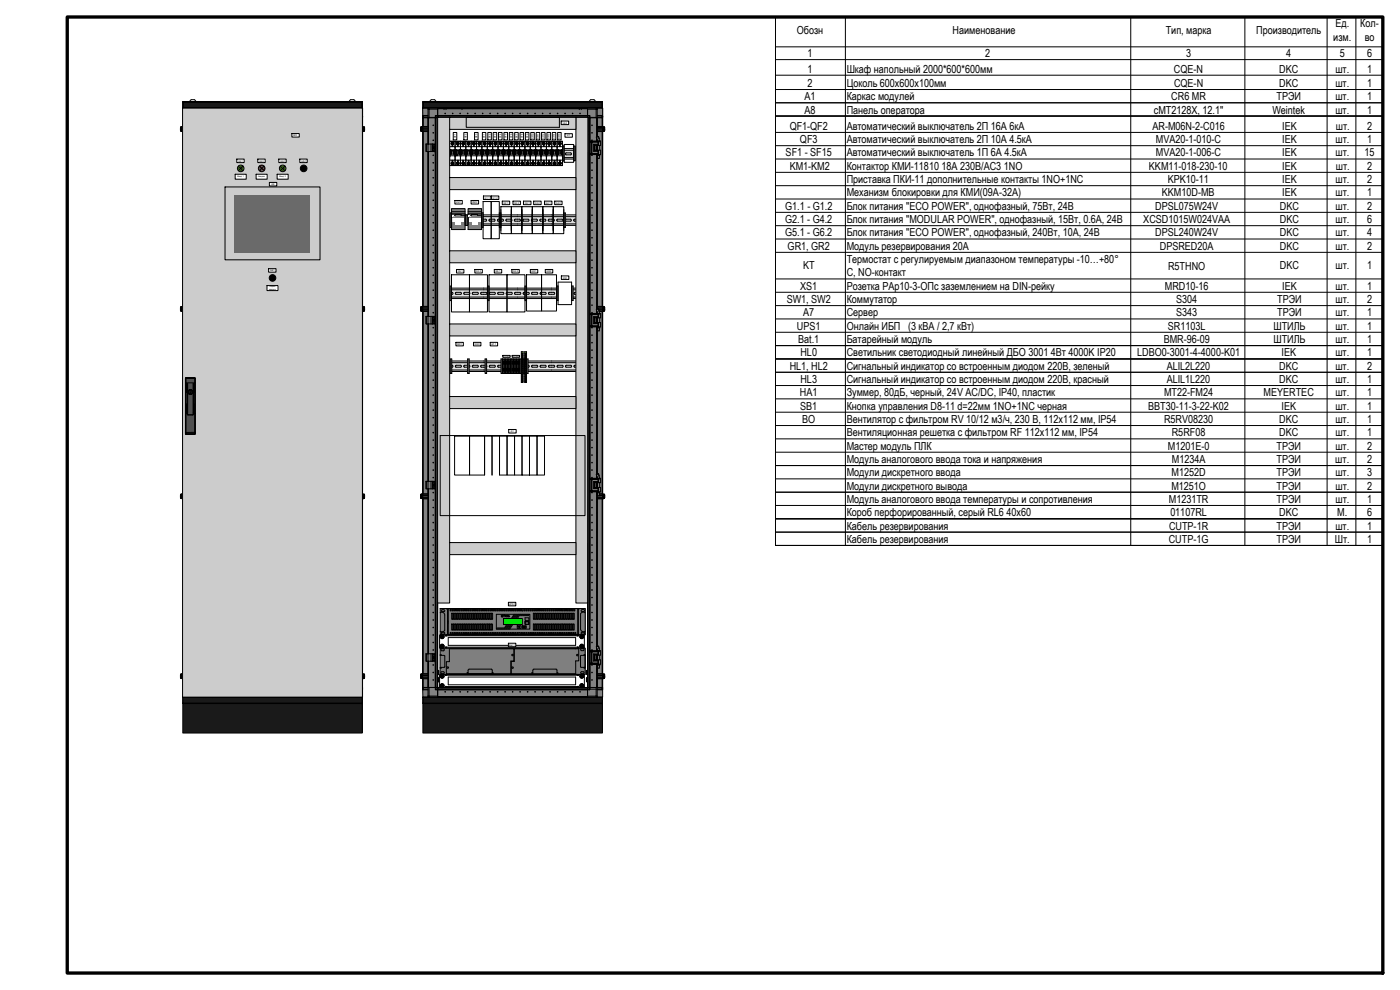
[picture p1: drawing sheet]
<svg xmlns="http://www.w3.org/2000/svg" width="420mm" height="297mm" viewBox="0 0 420 297" stroke-linecap="round" stroke-linejoin="round" font-family="sans-serif">
<defs><g id="words">
<g font-size="3.3">
<text x="239.1" y="10.3">Обозн</text>
<text x="285.9" y="10.3">Наименование</text>
<text x="349.9" y="10.3">Тип, марка</text>
<text x="377" y="10.3">Производитель</text>
<text x="400.8" y="8.1">Ед.</text>
<text x="408.2" y="8.1">Кол-</text>
<text x="242.3" y="17.1">1</text>
<text x="295.7" y="17">2</text>
<text x="356" y="17.1">3</text>
<text x="386" y="17.1">4</text>
<text x="400.1" y="12.4">изм.</text>
<text x="402.1" y="17.1">5</text>
<text x="409.6" y="12.4">во</text>
<text x="410.3" y="17.1">6</text>
<text x="242.3" y="21.8">1</text>
<text x="254.1" y="21.8">Шкаф напольный 2000*600*600мм</text>
<text x="352.3" y="21.8">CQE-N</text>
<text x="383.9" y="21.8">DKC</text>
<text x="400.8" y="21.8">шт.</text>
<text x="410.3" y="21.8">1</text>
<text x="242.3" y="26.1">2</text>
<text x="254.1" y="26.1">Цоколь 600х600х100мм</text>
<text x="352.3" y="26.1">CQE-N</text>
<text x="383.9" y="26.1">DKC</text>
<text x="400.8" y="26.1">шт.</text>
<text x="410.3" y="26.1">1</text>
<text x="241.4" y="34.1">A8</text>
<text x="241.4" y="30.1">A1</text>
<text x="254.1" y="34.1">Панель оператора</text>
<text x="254.1" y="30.1">Каркас модулей</text>
<text x="346.3" y="34.1">cMT2128X, 12.1″</text>
<text x="351.5" y="30.1">CR6 MR</text>
<text x="381.9" y="34.1">Weintek</text>
<text x="383.1" y="30.1">ТРЭИ</text>
<text x="400.8" y="34.1">шт.</text>
<text x="400.8" y="30.1">шт.</text>
<text x="410.3" y="34.1">1</text>
<text x="410.3" y="30.1">1</text>
<text x="237" y="38.9">QF1-QF2</text>
<text x="254.1" y="38.9">Автоматический выключатель 2П 16А 6кА</text>
<text x="345.9" y="38.9">AR-M06N-2-C016</text>
<text x="384.8" y="38.9">IEK</text>
<text x="400.9" y="39">шт.</text>
<text x="410.3" y="38.9">2</text>
<text x="235.8" y="46.9">SF1 - SF15</text>
<text x="240.1" y="42.9">QF3</text>
<text x="254.1" y="46.9">Автоматический выключатель 1П 6А 4.5кА</text>
<text x="254.1" y="42.9">Автоматический выключатель 2П 10А 4.5кА</text>
<text x="346.9" y="46.9">MVA20-1-006-C</text>
<text x="346.9" y="42.9">MVA20-1-010-C</text>
<text x="384.8" y="46.9">IEK</text>
<text x="384.8" y="42.9">IEK</text>
<text x="400.8" y="46.9">шт.</text>
<text x="400.8" y="42.9">шт.</text>
<text x="409.5" y="46.9">15</text>
<text x="410.3" y="42.9">1</text>
<text x="237" y="50.9">KM1-KM2</text>
<text x="254.1" y="50.9">Контактор КМИ-11810 18А 230В/АС3 1NO</text>
<text x="344.8" y="50.9">KKM11-018-230-10</text>
<text x="384.8" y="50.9">IEK</text>
<text x="400.9" y="51">шт.</text>
<text x="410.3" y="50.9">2</text>
<text x="254.1" y="58.9">Механизм блокировки для КМИ(09А-32А)</text>
<text x="254.1" y="54.9">Приставка ПКИ-11 дополнительные контакты 1NO+1NC</text>
<text x="348.7" y="58.9">KKM10D-MB</text>
<text x="350.4" y="54.9">KPK10-11</text>
<text x="384.8" y="58.9">IEK</text>
<text x="384.8" y="54.9">IEK</text>
<text x="400.8" y="58.9">шт.</text>
<text x="400.8" y="54.9">шт.</text>
<text x="410.3" y="54.9">2</text>
<text x="410.3" y="58.9">1</text>
<text x="235.6" y="62.9">G1.1 - G1.2</text>
<text x="254.1" y="62.9">Блок питания &quot;ECO POWER&quot;, однофазный, 75Вт, 24В</text>
<text x="346.7" y="62.9">DPSL075W24V</text>
<text x="384.1" y="62.9">DKC</text>
<text x="400.8" y="62.9">шт.</text>
<text x="410.3" y="62.9">2</text>
<text x="235.6" y="70.9">G5.1 - G6.2</text>
<text x="235.6" y="66.9">G2.1 - G4.2</text>
<text x="254.1" y="70.9">Блок питания &quot;ECO POWER&quot;, однофазный, 240Вт, 10А, 24В</text>
<text x="254.1" y="66.9">Блок питания &quot;MODULAR POWER&quot;, однофазный, 15Вт, 0.6А, 24В</text>
<text x="343.1" y="66.9">XCSD1015W024VAA</text>
<text x="346.7" y="70.9">DPSL240W24V</text>
<text x="384.1" y="66.9">DKC</text>
<text x="384.1" y="70.9">DKC</text>
<text x="400.8" y="70.9">шт.</text>
<text x="400.8" y="66.9">шт.</text>
<text x="410.3" y="70.9">4</text>
<text x="410.3" y="66.9">6</text>
<text x="236.4" y="74.9">GR1, GR2</text>
<text x="254.1" y="74.9">Модуль резервирования 20А</text>
<text x="348.1" y="74.9">DPSRED20A</text>
<text x="384.1" y="74.9">DKC</text>
<text x="400.8" y="74.9">шт.</text>
<text x="410.3" y="74.9">2</text>
<text x="241" y="80.9">KT</text>
<text x="254.1" y="82.9">C, NO-контакт</text>
<text x="254.1" y="79.1">Термостат с регулируемым диапазоном температуры -10…+80°</text>
<text x="350.6" y="80.9">R5THNO</text>
<text x="384.1" y="80.9">DKC</text>
<text x="400.8" y="80.9">шт.</text>
<text x="410.3" y="80.9">1</text>
<text x="240.2" y="86.9">XS1</text>
<text x="254.1" y="86.9">Розетка РАр10-3-ОПс заземлением на DIN-рейку</text>
<text x="349.6" y="86.9">MRD10-16</text>
<text x="384.8" y="86.9">IEK</text>
<text x="400.8" y="86.9">шт.</text>
<text x="410.3" y="86.9">1</text>
<text x="236.1" y="90.9">SW1, SW2</text>
<text x="241.1" y="94.9">A7</text>
<text x="254.1" y="94.9">Сервер</text>
<text x="254.1" y="90.9">Коммутатор</text>
<text x="353" y="94.9">S343</text>
<text x="353" y="90.9">S304</text>
<text x="383.3" y="94.9">ТРЭИ</text>
<text x="383.3" y="90.9">ТРЭИ</text>
<text x="400.8" y="94.9">шт.</text>
<text x="400.8" y="90.9">шт.</text>
<text x="410.3" y="94.9">1</text>
<text x="410.3" y="90.9">2</text>
<text x="239.2" y="98.9">UPS1</text>
<text x="254.1" y="98.9">Онлайн ИБП (3 кВА / 2,7 кВт)</text>
<text x="350.5" y="98.9">SR1103L</text>
<text x="382.2" y="98.9">ШТИЛЬ</text>
<text x="400.8" y="98.9">шт.</text>
<text x="410.3" y="98.9">1</text>
<text x="239.6" y="102.9">Bat.1</text>
<text x="240.2" y="106.9">HL0</text>
<text x="254.1" y="106.9">Светильник светодиодный линейный ДБО 3001 4Вт 4000K IP20</text>
<text x="254.1" y="102.9">Батарейный модуль</text>
<text x="341.3" y="106.9">LDBO0-3001-4-4000-K01</text>
<text x="349.2" y="102.9">BMR-96-09</text>
<text x="382.2" y="102.9">ШТИЛЬ</text>
<text x="384.6" y="106.9">IEK</text>
<text x="400.8" y="106.9">шт.</text>
<text x="400.8" y="102.9">шт.</text>
<text x="410.3" y="102.9">1</text>
<text x="410.3" y="106.9">1</text>
<text x="237" y="110.9">HL1, HL2</text>
<text x="254.1" y="110.9">Сигнальный индикатор со встроенным диодом 220В, зеленый</text>
<text x="350.2" y="110.9">ALIL2L220</text>
<text x="383.9" y="110.9">DKC</text>
<text x="400.8" y="110.9">шт.</text>
<text x="410.3" y="110.9">2</text>
<text x="240.1" y="118.9">HA1</text>
<text x="240.2" y="114.9">HL3</text>
<text x="254.1" y="114.9">Сигнальный индикатор со встроенным диодом 220В, красный</text>
<text x="254.1" y="118.9">Зуммер, 80дБ, черный, 24V AC/DC, IP40, пластик</text>
<text x="349.3" y="118.9">MT22-FM24</text>
<text x="350.2" y="114.9">ALIL1L220</text>
<text x="379.2" y="118.9">MEYERTEC</text>
<text x="383.9" y="114.9">DKC</text>
<text x="400.8" y="114.9">шт.</text>
<text x="400.8" y="118.9">шт.</text>
<text x="410.3" y="114.9">1</text>
<text x="410.3" y="118.9">1</text>
<text x="240.2" y="122.9">SB1</text>
<text x="254.1" y="122.9">Кнопка управления D8-11 d=22мм 1NO+1NC черная</text>
<text x="344.6" y="122.9">BBT30-11-3-22-K02</text>
<text x="384.6" y="122.9">IEK</text>
<text x="400.8" y="122.9">шт.</text>
<text x="410.3" y="122.9">1</text>
<text x="240.8" y="126.9">BO</text>
<text x="254.1" y="130.9">Вентиляционная решетка с фильтром RF 112x112 мм, IP54</text>
<text x="254.1" y="126.9">Вентилятор с фильтром RV 10/12 м3/ч, 230 В, 112x112 мм, IP54</text>
<text x="349.3" y="126.9">R5RV08230</text>
<text x="351.7" y="130.9">R5RF08</text>
<text x="383.9" y="126.9">DKC</text>
<text x="383.9" y="130.9">DKC</text>
<text x="400.8" y="126.9">шт.</text>
<text x="400.8" y="130.9">шт.</text>
<text x="410.3" y="126.9">1</text>
<text x="410.3" y="130.9">1</text>
<text x="254.1" y="134.9">Мастер модуль ПЛК</text>
<text x="350.5" y="134.9">M1201Е-0</text>
<text x="383.1" y="134.9">ТРЭИ</text>
<text x="400.8" y="134.9">шт.</text>
<text x="410.3" y="134.9">2</text>
<text x="254.1" y="138.9">Модуль аналогового ввода тока и напряжения</text>
<text x="254.1" y="142.9">Модули дискретного ввода</text>
<text x="351.6" y="142.9">M1252D</text>
<text x="351.7" y="138.9">M1234A</text>
<text x="383.1" y="138.9">ТРЭИ</text>
<text x="383.1" y="142.9">ТРЭИ</text>
<text x="400.7" y="138.9">шт.</text>
<text x="400.8" y="142.9">шт.</text>
<text x="410.3" y="138.9">2</text>
<text x="410.3" y="142.9">3</text>
<text x="254.1" y="146.9">Модули дискретного вывода</text>
<text x="351.5" y="146.9">M1251O</text>
<text x="383.1" y="146.9">ТРЭИ</text>
<text x="400.8" y="146.9">шт.</text>
<text x="410.3" y="146.9">2</text>
<text x="254.1" y="154.9">Короб перфорированный, серый RL6 40x60</text>
<text x="254.1" y="150.9">Модуль аналогового ввода температуры и сопротивления</text>
<text x="350.8" y="150.9">M1231TR</text>
<text x="351.2" y="154.9">01107RL</text>
<text x="383.1" y="150.9">ТРЭИ</text>
<text x="383.9" y="154.9">DKC</text>
<text x="400.8" y="150.9">шт.</text>
<text x="401.4" y="154.9">М.</text>
<text x="410.3" y="154.9">6</text>
<text x="410.3" y="150.9">1</text>
<text x="254.1" y="158.9">Кабель резервирования</text>
<text x="350.8" y="158.9">CUTP-1R</text>
<text x="383.1" y="158.9">ТРЭИ</text>
<text x="400.8" y="158.9">шт.</text>
<text x="410.3" y="158.9">1</text>
<text x="254.1" y="162.9">Кабель резервирования</text>
<text x="350.8" y="162.9">CUTP-1G</text>
<text x="383.1" y="162.9">ТРЭИ</text>
<text x="400.6" y="162.9">Шт.</text>
<text x="410.3" y="162.9">1</text>
</g>
<g font-size=".7">
<text x="88.1" y="40.8">ВО</text>
<text x="136.8" y="41.5" transform="rotate(-90 136.8 41.5)">QF1</text>
<text x="140" y="41.5" transform="rotate(-90 140 41.5)">QF2</text>
<text x="143.2" y="41.5" transform="rotate(-90 143.2 41.5)">QF3</text>
<text x="145.6" y="41.5" transform="rotate(-90 145.6 41.5)">SF1</text>
<text x="147.2" y="41.5" transform="rotate(-90 147.2 41.5)">SF2</text>
<text x="148.8" y="41.5" transform="rotate(-90 148.8 41.5)">SF3</text>
<text x="150.4" y="41.5" transform="rotate(-90 150.4 41.5)">SF4</text>
<text x="152" y="41.5" transform="rotate(-90 152 41.5)">SF5</text>
<text x="153.7" y="41.5" transform="rotate(-90 153.7 41.5)">SF6</text>
<text x="155.3" y="41.5" transform="rotate(-90 155.3 41.5)">SF7</text>
<text x="156.9" y="41.5" transform="rotate(-90 156.9 41.5)">SF8</text>
<text x="158.5" y="41.5" transform="rotate(-90 158.5 41.5)">SF9</text>
<text x="160.1" y="41.7" transform="rotate(-90 160.1 41.7)">SF10</text>
<text x="161.7" y="41.7" transform="rotate(-90 161.7 41.7)">SF11</text>
<text x="163.3" y="41.7" transform="rotate(-90 163.3 41.7)">SF12</text>
<text x="164.9" y="41.7" transform="rotate(-90 164.9 41.7)">SF13</text>
<text x="166.5" y="41.7" transform="rotate(-90 166.5 41.7)">SF14</text>
<text x="168.2" y="41.7" transform="rotate(-90 168.2 41.7)">SF15</text>
<text x="168.9" y="37.1">HL0</text>
<text x="170.2" y="40.9">KT</text>
<text x="71.6" y="48.5">HL1</text>
<text x="77.9" y="48.5">HL3</text>
<text x="84.2" y="48.5">HL2</text>
<text x="90.5" y="48.5">HA1</text>
<text x="81.5" y="55.5">A8</text>
<text x="145.4" y="59.6">G1.1</text>
<text x="147.8" y="59.6">G1.2</text>
<text x="136.9" y="61">KМ1</text>
<text x="141.8" y="61">KМ2</text>
<text x="151.1" y="61.2">G2.1</text>
<text x="154.3" y="61.2">G2.2</text>
<text x="157.5" y="61.2">G3.1</text>
<text x="160.5" y="61.2">G3.2</text>
<text x="163.8" y="61.2">G4.1</text>
<text x="166.8" y="61.2">G4.2</text>
<text x="81.1" y="81.4">SB1</text>
<text x="137.4" y="81.7">G5.1</text>
<text x="142.8" y="81.7">G5.2</text>
<text x="148.7" y="81.7">G6.1</text>
<text x="153.9" y="81.7">G6.2</text>
<text x="159.5" y="81.7">GR1</text>
<text x="164" y="81.7">GR2</text>
<text x="168.9" y="83.6">XS1</text>
<text x="137.2" y="103.5">SW1</text>
<text x="142.4" y="103.5">SW2</text>
<text x="147.5" y="103.5">A7.1</text>
<text x="153.3" y="129.6">А1</text>
<text x="152.7" y="181.5">UPS1</text>
<text x="152.8" y="193.8">Bat.1</text>
</g>
<g font-size=".6">
<text x="71.3" y="53.2">Ввод 1</text>
<text x="77.5" y="53.2">Авария</text>
<text x="83.9" y="53.2">Ввод 2</text>
<text x="80.8" y="87">аварии</text>
<text x="80.9" y="86.3">Сброс</text>
</g>
<g font-size=".5">
<text x="150.9" y="107.1">X1.1-X1.5</text>
<text x="153.7" y="107.1">X2.1-X2.5</text>
</g>
</g></defs>
<path d="M20.2 5.1h394.8v286.9h-394.8z" fill="none" stroke="#000" stroke-width="1"/>
<g fill="none" stroke="#000" stroke-width=".3">
<path d="M232.7 5.1h182.3v158.6h-182.3zM232.7 14.1h182.3M232.7 17.9h182.3M253.7 5.1v158.6M339.4 5.1v158.6M373.6 5.1v158.6M398.3 5.1v158.6M406.9 5.1v158.6M232.7 22.6h182.3M232.7 26.9h182.3M232.7 30.8h182.3M232.7 34.8h182.3"/>
<path d="M232.7 39.7h182.3M232.7 47.7h182.3M232.7 43.7h182.3M232.7 55.7h182.3M232.7 59.7h182.3M232.7 51.7h182.3M232.7 67.7h182.3M232.7 71.7h182.3M232.7 63.7h182.3M232.7 75.7h182.3M232.7 83.7h182.3M232.7 87.7h182.3"/>
<path d="M232.7 91.7h182.3M232.7 99.7h182.3M232.7 95.7h182.3M232.7 107.7h182.3M232.7 111.7h182.3M232.7 103.7h182.3M232.7 119.7h182.3M232.7 115.7h182.3M232.7 131.7h182.3M232.7 135.7h182.3M232.7 139.7h182.3M232.7 127.7h182.3"/>
<path d="M232.7 123.7h182.3M232.7 143.7h182.3M232.7 147.7h182.3M232.7 155.7h182.3M232.7 159.7h182.3M232.7 151.7h182.3"/>
</g>
<g fill="#dfdfdf">
<path d="M135 44.6h37.8v3.1h-37.8z"/>
<path d="M134.9 64.5h37.9v3.1h-37.9z"/>
<path d="M135 86.5h37.8v3.1h-37.8z"/>
<path d="M135 108.3h37.8v3.1h-37.8z"/>
</g>
<g fill="#dfdfdf">
<path d="M135 45.9h.7l.1 .4-.8 .1z" fill-rule="evenodd"/>
<path d="M134.9 65.8h.7l.2 .4-.9 .1z" fill-rule="evenodd"/>
<path d="M135 87.8h.8l.1 .4-.9 .1z" fill-rule="evenodd"/>
<path d="M135 109.6h.8l.1 .4-.9 .2z" fill-rule="evenodd"/>
</g>
<g fill="none" stroke="#000" stroke-width=".3">
<path d="M134.9 45.1h37.9M134.9 47.3h37.9M136.7 46l1.5-.1a.31 .31 0 0 1 .2 .2 .31 .31 0 0 1-.2 .4h-1.4zM139.2 46l1.5-.1a.31 .31 0 0 1 .3 .2 .31 .31 0 0 1-.2 .4h-1.4zM141.8 46l1.5-.1a.31 .31 0 0 1 .2 .2 .31 .31 0 0 1-.2 .4h-1.4zM144.3 46l1.5-.1a.3 .3 0 0 1 .3 .3 .3 .3 0 0 1-.3 .3h-1.4zM146.8 46l1.6-.1a.31 .31 0 0 1 .2 .2 .31 .31 0 0 1-.2 .4h-1.4zM149.4 46l1.5-.1a.31 .31 0 0 1 .3 .2 .31 .31 0 0 1-.3 .4h-1.4zM151.9 46l1.5-.1a.3 .3 0 0 1 .3 .3 .3 .3 0 0 1-.2 .3h-1.4zM154.5 46l1.5-.1 .2 .4-.2 .2h-1.4zM157 46l1.5-.1a.3 .3 0 0 1 .3 .3 .3 .3 0 0 1-.2 .3h-1.4zM159.6 46l1.5-.1a.3 .3 0 0 1 .2 .3 .3 .3 0 0 1-.2 .3h-1.4z"/>
<path d="M162.1 46l1.5-.1 .3 .4-.3 .2h-1.3zM164.6 46l1.6-.1a.31 .31 0 0 1 .2 .2 .31 .31 0 0 1-.2 .4h-1.4zM167.2 46l1.5-.1 .3 .4-.2 .2h-1.4zM169.7 46l1.6-.1 .2 .4-.2 .2h-1.4zM172.8 45.9h-.3a.31 .31 0 0 0-.3 .2 .31 .31 0 0 0 .2 .4h.4M172.8 44.6h-37.9v1.3h.7a.31 .31 0 0 1 .3 .2 .31 .31 0 0 1-.2 .4h-.8v1.2h37.9M134.9 65h37.9M134.9 67.2h37.9M136.6 65.9l1.5-.1a.31 .31 0 0 1 .3 .2 .31 .31 0 0 1-.2 .4h-1.4zM139.4 65.8a.31 .31 0 0 0-.3 .2 .31 .31 0 0 0 .2 .4h1.4a.31 .31 0 0 0 .2-.4 .31 .31 0 0 0-.2-.2h-1.4M141.7 65.9l1.5-.1a.31 .31 0 0 1 .3 .2 .31 .31 0 0 1-.2 .4h-1.4zM144.2 65.9l1.6-.1a.31 .31 0 0 1 .2 .2 .31 .31 0 0 1-.2 .4h-1.4z"/>
<path d="M146.8 65.9l1.5-.1a.31 .31 0 0 1 .3 .2 .31 .31 0 0 1-.2 .4h-1.4zM149.5 66.4l-.2-.3 .2-.3h1.4a.31 .31 0 0 1 .2 .2 .31 .31 0 0 1-.2 .4h-1.4M151.9 65.9l1.5-.1a.31 .31 0 0 1 .3 .2 .31 .31 0 0 1-.3 .4h-1.4zM154.4 65.9l1.6-.1 .2 .4-.2 .2h-1.4zM157 65.9l1.5-.1a.31 .31 0 0 1 .3 .2 .31 .31 0 0 1-.3 .4h-1.4zM159.5 65.9l1.5-.1a.31 .31 0 0 1 .3 .2 .31 .31 0 0 1-.2 .4h-1.4zM162.1 65.9l1.5-.1 .2 .4-.2 .2h-1.4zM164.6 65.9l1.5-.1a.31 .31 0 0 1 .3 .2 .31 .31 0 0 1-.2 .4h-1.5zM167.2 65.9l1.5-.1a.3 .3 0 0 1 .2 .3 .3 .3 0 0 1-.2 .3h-1.4zM169.7 65.9l1.5-.1a.3 .3 0 0 1 .3 .3 .3 .3 0 0 1-.3 .3h-1.3zM172.8 65.8h-.4a.31 .31 0 0 0-.2 .2 .31 .31 0 0 0 .2 .4h.4M172.8 64.5h-37.9v1.3h.7a.31 .31 0 0 1 .3 .2 .31 .31 0 0 1-.3 .4h-.7v1.2h37.9"/>
<path d="M135 87h37.8M135 89.1h37.8M136.7 87.8l1.5-.1a.31 .31 0 0 1 .3 .3 .31 .31 0 0 1-.2 .3h-1.4zM139.3 87.8l1.5-.1a.31 .31 0 0 1 .2 .3 .31 .31 0 0 1-.2 .3h-1.4zM141.8 87.8l1.5-.1a.31 .31 0 0 1 .3 .3 .31 .31 0 0 1-.2 .3h-1.4zM144.3 87.8l1.6-.1a.31 .31 0 0 1 .2 .3 .31 .31 0 0 1-.2 .3h-1.4zM146.9 87.8l1.5-.1a.31 .31 0 0 1 .3 .3 .31 .31 0 0 1-.2 .3h-1.4zM149.4 87.8l1.5-.1a.31 .31 0 0 1 .3 .3 .31 .31 0 0 1-.2 .3h-1.4zM152 87.8l1.5-.1a.31 .31 0 0 1 .2 .3 .31 .31 0 0 1-.2 .3h-1.4zM154.5 87.8l1.6-.1 .2 .4-.2 .2h-1.4zM157.1 87.8l1.5-.1a.31 .31 0 0 1 .2 .3 .31 .31 0 0 1-.2 .3h-1.4zM159.6 87.8l1.5-.1a.31 .31 0 0 1 .3 .3 .31 .31 0 0 1-.2 .3h-1.4z"/>
<path d="M162.2 87.8l1.5-.1 .2 .4-.2 .2h-1.4zM164.7 87.8l1.5-.1a.31 .31 0 0 1 .3 .3 .31 .31 0 0 1-.2 .3h-1.5zM167.2 87.8l1.6-.1 .2 .4-.2 .2h-1.4zM169.8 87.8l1.5-.1 .2 .4-.2 .2h-1.4zM172.8 87.7h-.3a.31 .31 0 0 0-.2 .3 .31 .31 0 0 0 .2 .3h.3M172.8 86.4h-37.8v1.3h.7a.31 .31 0 0 1 .2 .3 .31 .31 0 0 1-.2 .3h-.7v1.3h37.8M136.7 109.7l1.5-.1a.29 .29 0 0 1 .3 .3 .29 .29 0 0 1-.2 .3h-1.4zM139.3 109.6h1.5a.29 .29 0 0 1 .2 .3 .29 .29 0 0 1-.2 .3h-1.4l-.2-.2zM141.8 109.7l1.5-.1a.29 .29 0 0 1 .3 .3 .29 .29 0 0 1-.2 .3h-1.4zM144.3 109.7l1.6-.1a.29 .29 0 0 1 .2 .3 .29 .29 0 0 1-.2 .3h-1.4zM147 109.6h1.4a.29 .29 0 0 1 .3 .3 .29 .29 0 0 1-.2 .3h-1.4l-.3-.2zM149.5 109.6h1.4a.29 .29 0 0 1 .3 .3 .29 .29 0 0 1-.2 .3h-1.4l-.2-.3z"/>
<path d="M152.1 109.6h1.4a.29 .29 0 0 1 .2 .3 .29 .29 0 0 1-.2 .3h-1.4l-.2-.2zM154.5 109.7l1.6-.1 .2 .4-.2 .2h-1.4zM157.1 109.7l1.5-.1a.29 .29 0 0 1 .2 .3 .29 .29 0 0 1-.2 .3h-1.4zM159.6 109.7l1.5-.1a.29 .29 0 0 1 .3 .3 .29 .29 0 0 1-.2 .3h-1.4zM162.2 109.6h1.5l.2 .4-.2 .2h-1.4l-.2-.3zM164.8 109.6h1.4a.29 .29 0 0 1 .3 .3 .29 .29 0 0 1-.2 .3h-1.5l-.2-.2zM167.2 109.7l1.6-.1 .2 .4-.2 .2h-1.4zM169.8 109.7l1.5-.1 .2 .4-.2 .2h-1.4zM172.8 109.6h-.3a.29 .29 0 0 0-.2 .3 .29 .29 0 0 0 .2 .3h.3M172.8 108.3h-37.8v1.3h.7a.29 .29 0 0 1 .2 .3 .29 .29 0 0 1-.2 .3h-.7v1.3h37.8M172.8 108.8h-37.8M172.8 111h-37.8"/>
</g>
<g fill="#7f7f7f">
<path d="M135.5 64.6h1.1v-.3h1.8v.3h1.2v2.9h-1.2v-.6h-1.7v.6h-1.2zM135.8 65.5v1.1h3.4v-1.1z" fill-rule="evenodd"/>
<path d="M140.5 64.6h1v-.3h1.8v.3h1.2v2.9h-1.2v-.6h-1.6v.6h-1.2zM140.8 65.5v1.1h3.4v-1.1z" fill-rule="evenodd"/>
</g>
<g fill="#dcfe65">
<path d="M156.5 105.5h.5v9.3h-.5z"/>
<path d="M157.5 105.5h.5v9.3h-.5z"/>
</g>
<path d="M126.9 209.2h53.9v10.7h-53.9z" fill="#1a1a1a"/>
<path d="M126.9 209.2h53.9v10.7h-53.9z" fill="none" stroke="#000" stroke-width=".3"/>
<path d="M126.9 30.5h53.8v1.9h-53.8z" fill="#1a1a1a"/>
<path d="M126.9 30.5h53.8v1.9h-53.8z" fill="none" stroke="#000" stroke-width=".3"/>
<path d="M126.9 32.4h4.4v174.6h-4.4z" fill-rule="evenodd" fill="#838383"/>
<path d="M126.9 32.4h4.4v174.6h-4.4z" fill="none" stroke="#000" stroke-width=".3"/>
<path d="M126.8 206.3h54.1v2.9h-54z" fill-rule="evenodd" fill="#838383"/>
<path d="M126.8 206.3h54.1v2.9h-54z" fill="none" stroke="#000" stroke-width=".3"/>
<path d="M176.5 32.4h4.4l-.1 174.4h-4.5z" fill-rule="evenodd" fill="#838383"/>
<path d="M176.5 32.4h4.4l-.1 174.4h-4.5z" fill="none" stroke="#000" stroke-width=".3"/>
<path d="M126.8 32.3h54.1v2.9h-54z" fill-rule="evenodd" fill="#838383"/>
<path d="M126.8 32.3h54.1v2.9h-54z" fill="none" stroke="#000" stroke-width=".3"/>
<path d="M54.9 209.2h53.8v10.7h-53.8z" fill="#1a1a1a"/>
<path d="M54.9 209.2h53.8v10.7h-53.8z" fill="none" stroke="#000" stroke-width=".3"/>
<path d="M54.9 30.5h53.8v1.9h-53.8z" fill="#1a1a1a"/>
<path d="M54.9 30.5h53.8v1.9h-53.8z" fill="none" stroke="#000" stroke-width=".3"/>
<path d="M54.9 32.4h4.4v174.6h-4.5z" fill-rule="evenodd" fill="#838383"/>
<path d="M54.9 32.4h4.4v174.6h-4.5z" fill="none" stroke="#000" stroke-width=".3"/>
<path d="M54.8 206.3h54v2.9h-53.9z" fill-rule="evenodd" fill="#838383"/>
<path d="M54.8 206.3h54v2.9h-53.9z" fill="none" stroke="#000" stroke-width=".3"/>
<path d="M104.4 32.4h4.4v174.4h-4.5z" fill-rule="evenodd" fill="#838383"/>
<path d="M104.4 32.4h4.4v174.4h-4.5z" fill="none" stroke="#000" stroke-width=".3"/>
<path d="M54.8 32.3h54v2.9h-53.9z" fill-rule="evenodd" fill="#838383"/>
<path d="M54.8 32.3h54v2.9h-53.9z" fill="none" stroke="#000" stroke-width=".3"/>
<g fill="#fff">
<path d="M135 42.5h1.5v7.1h-1.5z"/>
<path d="M136.6 42.5h1.5v7.1h-1.5z"/>
<path d="M138.2 42.5h1.6v7.1h-1.6z"/>
<path d="M139.8 42.5h1.6v7.1h-1.6z"/>
<path d="M144.7 42.5h1.5v7.1h-1.5z"/>
<path d="M146.3 42.5h1.5v7.1h-1.5z"/>
<path d="M147.9 42.5h1.5v7.1h-1.5z"/>
<path d="M149.5 42.5h1.6v7.1h-1.6z"/>
<path d="M151.1 42.5h1.6v7.1h-1.6z"/>
<path d="M152.7 42.5h1.6v7.1h-1.6z"/>
<path d="M154.3 42.5h1.6v7.1h-1.6z"/>
<path d="M155.9 42.5h1.6v7.1h-1.6z"/>
<path d="M157.6 42.5h1.5v7.1h-1.5z"/>
<path d="M159.2 42.5h1.5v7.1h-1.5z"/>
<path d="M162.4 42.5h1.5v7.1h-1.5z"/>
<path d="M164 42.5h1.6v7.1h-1.6z"/>
</g>
<g fill="#fff">
<path d="M156.6 106l.1 .1z" fill-rule="evenodd"/>
<path d="M156.7 106.2h.2l-.2 .1z" fill-rule="evenodd"/>
<path d="M156.5 106.2l.2 .1z" fill-rule="evenodd"/>
<path d="M156.7 105.9l.2 .2z" fill-rule="evenodd"/>
<path d="M156.6 106.7l.1-.1v.2z" fill-rule="evenodd"/>
<path d="M156.7 106.8h.2l-.1 .2z" fill-rule="evenodd"/>
<path d="M156.5 106.8l.2 .2z" fill-rule="evenodd"/>
<path d="M156.7 106.6l.2 .2z" fill-rule="evenodd"/>
<path d="M156.6 107.3l.1 .1z" fill-rule="evenodd"/>
<path d="M156.7 107.4l.2 .1z" fill-rule="evenodd"/>
<path d="M156.5 107.4l.2 .2z" fill-rule="evenodd"/>
<path d="M156.7 107.2l.2 .2z" fill-rule="evenodd"/>
<path d="M156.6 107.9l.1 .1z" fill-rule="evenodd"/>
<path d="M156.7 108l.2 .1-.2 .1z" fill-rule="evenodd"/>
<path d="M156.5 108l.2 .2z" fill-rule="evenodd"/>
<path d="M156.7 107.8l.2 .2z" fill-rule="evenodd"/>
<path d="M156.6 108.5l.1 .1z" fill-rule="evenodd"/>
<path d="M156.7 108.7h.2l-.1 .2z" fill-rule="evenodd"/>
<path d="M156.5 108.7l.2 .2z" fill-rule="evenodd"/>
<path d="M156.7 108.5l.2 .1z" fill-rule="evenodd"/>
<path d="M156.6 109.2l.1 .1z" fill-rule="evenodd"/>
<path d="M156.7 109.3h.2l-.2 .2z" fill-rule="evenodd"/>
<path d="M156.5 109.3l.2 .2z" fill-rule="evenodd"/>
<path d="M156.7 109.1l.2 .2z" fill-rule="evenodd"/>
<path d="M156.6 109.8l.1-.1v.2z" fill-rule="evenodd"/>
<path d="M156.7 109.9l.2 .1-.2 .1z" fill-rule="evenodd"/>
<path d="M156.5 109.9l.2 .2z" fill-rule="evenodd"/>
<path d="M156.7 109.7l.2 .2z" fill-rule="evenodd"/>
<path d="M156.6 110.4l.1 .2h-.2z" fill-rule="evenodd"/>
<path d="M156.7 110.6l.2 .1h-.2z" fill-rule="evenodd"/>
<path d="M156.5 110.6l.2 .1z" fill-rule="evenodd"/>
<path d="M156.7 110.4l.2 .2z" fill-rule="evenodd"/>
<path d="M156.6 111l.1 .2z" fill-rule="evenodd"/>
<path d="M156.7 111.2h.2l-.1 .2z" fill-rule="evenodd"/>
<path d="M156.5 111.2l.2 .2z" fill-rule="evenodd"/>
<path d="M156.7 111l.2 .2z" fill-rule="evenodd"/>
<path d="M156.6 111.7l.1 .1z" fill-rule="evenodd"/>
<path d="M156.7 111.8h.2l-.2 .2z" fill-rule="evenodd"/>
<path d="M156.5 111.8l.2 .2z" fill-rule="evenodd"/>
<path d="M156.7 111.6l.2 .2z" fill-rule="evenodd"/>
<path d="M156.6 112.3l.1-.1v.2z" fill-rule="evenodd"/>
<path d="M156.7 112.5h.2l-.2 .1z" fill-rule="evenodd"/>
<path d="M156.5 112.4l.2 .2z" fill-rule="evenodd"/>
<path d="M156.7 112.2l.2 .2z" fill-rule="evenodd"/>
<path d="M156.6 112.9l.1 .2z" fill-rule="evenodd"/>
<path d="M156.7 113.1h.2l-.1 .2z" fill-rule="evenodd"/>
<path d="M156.5 113.1l.2 .2z" fill-rule="evenodd"/>
<path d="M156.7 112.9l.2 .2z" fill-rule="evenodd"/>
<path d="M156.6 113.5l.1 .2h-.2z" fill-rule="evenodd"/>
<path d="M156.7 113.7l.2 .1-.2 .1z" fill-rule="evenodd"/>
<path d="M156.5 113.7l.2 .2z" fill-rule="evenodd"/>
<path d="M156.7 113.5l.2 .2z" fill-rule="evenodd"/>
<path d="M156.6 114.2l.1-.1v.2z" fill-rule="evenodd"/>
<path d="M156.7 114.3l.2 .1-.2 .1z" fill-rule="evenodd"/>
<path d="M156.5 114.3l.2 .2z" fill-rule="evenodd"/>
<path d="M156.7 114.1l.2 .2z" fill-rule="evenodd"/>
</g>
<path d="M157 107.7h.5v4.4h-.5z" fill="#6a6a6a"/>
<path d="M157.2 109.1l.2-.1v.2z" fill-rule="evenodd" fill="#6a6a6a"/>
<g fill="#fff">
<path d="M157.6 106l.1 .1z" fill-rule="evenodd"/>
<path d="M157.7 106.2h.2l-.2 .1z" fill-rule="evenodd"/>
<path d="M157.6 106.2l.1 .1z" fill-rule="evenodd"/>
<path d="M157.7 105.9l.2 .2z" fill-rule="evenodd"/>
<path d="M157.6 106.7l.1-.1v.2z" fill-rule="evenodd"/>
<path d="M157.7 106.8h.2l-.2 .2z" fill-rule="evenodd"/>
<path d="M157.6 106.8l.1 .2z" fill-rule="evenodd"/>
<path d="M157.7 106.6l.2 .2z" fill-rule="evenodd"/>
<path d="M157.6 107.3l.1 .1z" fill-rule="evenodd"/>
<path d="M157.7 107.4h.2l-.1 .2z" fill-rule="evenodd"/>
<path d="M157.6 107.4l.1 .2z" fill-rule="evenodd"/>
<path d="M157.7 107.2l.2 .2z" fill-rule="evenodd"/>
<path d="M157.6 107.9l.1 .1z" fill-rule="evenodd"/>
<path d="M157.7 108l.2 .1-.2 .1z" fill-rule="evenodd"/>
<path d="M157.6 108l.1 .2z" fill-rule="evenodd"/>
<path d="M157.7 107.8l.2 .2z" fill-rule="evenodd"/>
<path d="M157.6 108.5l.1 .1z" fill-rule="evenodd"/>
<path d="M157.7 108.7h.2l-.1 .2z" fill-rule="evenodd"/>
<path d="M157.6 108.7l.1 .2z" fill-rule="evenodd"/>
<path d="M157.7 108.5l.2 .1z" fill-rule="evenodd"/>
<path d="M157.6 109.2l.1 .1z" fill-rule="evenodd"/>
<path d="M157.7 109.3h.2l-.2 .2z" fill-rule="evenodd"/>
<path d="M157.6 109.3l.1 .2z" fill-rule="evenodd"/>
<path d="M157.7 109.1l.2 .2z" fill-rule="evenodd"/>
<path d="M157.6 109.8l.1 .1z" fill-rule="evenodd"/>
<path d="M157.7 109.9l.2 .1-.2 .1z" fill-rule="evenodd"/>
<path d="M157.6 109.9l.1 .2z" fill-rule="evenodd"/>
<path d="M157.7 109.7l.2 .2z" fill-rule="evenodd"/>
<path d="M157.6 110.4l.1 .2z" fill-rule="evenodd"/>
<path d="M157.7 110.6l.2 .1h-.2z" fill-rule="evenodd"/>
<path d="M157.6 110.6l.1 .1z" fill-rule="evenodd"/>
<path d="M157.7 110.4l.2 .2z" fill-rule="evenodd"/>
<path d="M157.6 111l.1 .2z" fill-rule="evenodd"/>
<path d="M157.7 111.2h.2l-.1 .2z" fill-rule="evenodd"/>
<path d="M157.6 111.2l.1 .2z" fill-rule="evenodd"/>
<path d="M157.7 111l.2 .2z" fill-rule="evenodd"/>
<path d="M157.6 111.7l.1 .1z" fill-rule="evenodd"/>
<path d="M157.7 111.8l.2 .1-.2 .1z" fill-rule="evenodd"/>
<path d="M157.6 111.8l.1 .2z" fill-rule="evenodd"/>
<path d="M157.7 111.6l.2 .2z" fill-rule="evenodd"/>
<path d="M157.6 112.3l.1 .1z" fill-rule="evenodd"/>
<path d="M157.7 112.5h.2l-.2 .1z" fill-rule="evenodd"/>
<path d="M157.6 112.4l.1 .2z" fill-rule="evenodd"/>
<path d="M157.7 112.2l.2 .2z" fill-rule="evenodd"/>
<path d="M157.6 112.9l.1 .2z" fill-rule="evenodd"/>
<path d="M157.7 113.1h.2l-.1 .2z" fill-rule="evenodd"/>
<path d="M157.6 113.1l.1 .2z" fill-rule="evenodd"/>
<path d="M157.7 112.9l.2 .2z" fill-rule="evenodd"/>
<path d="M157.6 113.6l.1 .1z" fill-rule="evenodd"/>
<path d="M157.7 113.7l.2 .1-.2 .1z" fill-rule="evenodd"/>
<path d="M157.6 113.7l.1 .2z" fill-rule="evenodd"/>
<path d="M157.7 113.5l.2 .2z" fill-rule="evenodd"/>
<path d="M157.6 114.2l.1 .1z" fill-rule="evenodd"/>
<path d="M157.7 114.3l.2 .1-.2 .1z" fill-rule="evenodd"/>
<path d="M157.6 114.3l.1 .2z" fill-rule="evenodd"/>
<path d="M157.7 114.1l.2 .2z" fill-rule="evenodd"/>
</g>
<path d="M158 107.7h.5v4.4h-.5z" fill="#6a6a6a"/>
<path d="M158.4 108.9v.3z" fill-rule="evenodd" fill="#6a6a6a"/>
<path d="M137.1 46.3l.1 .4z" fill="#fff"/>
<path d="M137.1 46.3l.1 .4z" fill="none" stroke="#000" stroke-width=".3"/>
<path d="M167.5 84.7h4v6.7h-4z" fill="#fff"/>
<path d="M150.1 63.9v4.3" fill="none" stroke="#6a6a6a" stroke-width=".44"/>
<path d="M150.1 65.2l.2-.1-.1 .3z" fill-rule="evenodd" fill="#6a6a6a"/>
<path d="M135.3 85.8v4.4" fill="none" stroke="#6a6a6a" stroke-width=".44"/>
<path d="M135.3 87.2l.2-.1-.1 .2z" fill-rule="evenodd" fill="#6a6a6a"/>
<path d="M146.5 85.8v4.4" fill="none" stroke="#6a6a6a" stroke-width=".44"/>
<g fill="#6a6a6a">
<path d="M146.7 87.1v.2z" fill-rule="evenodd"/>
<path d="M157.8 87.2l.2-.1v.2z" fill-rule="evenodd"/>
</g>
<path d="M157.6 85.8h.4v4.4h-.4z" fill="#6a6a6a"/>
<path d="M172.4 43.9v4.3" fill="none" stroke="#6a6a6a" stroke-width=".44"/>
<path d="M172.6 45.1v.2z" fill-rule="evenodd" fill="#6a6a6a"/>
<path d="M167.3 85.8v4.4" fill="none" stroke="#6a6a6a" stroke-width=".44"/>
<g fill="#6a6a6a">
<path d="M167.4 87v.3z" fill-rule="evenodd"/>
<path d="M140.6 109.1l.1-.2 .1 .2z" fill-rule="evenodd"/>
<path d="M145.8 109.1l.2-.2v.3z" fill-rule="evenodd"/>
</g>
<g fill="#6a6a6a">
<path d="M140.3 107.7h.5v4.4h-.5z"/>
<path d="M145.6 107.7h.4v4.4h-.4z"/>
</g>
<path d="M135.3 63.9v4.3" fill="none" stroke="#6a6a6a" stroke-width=".44"/>
<g fill="#6a6a6a">
<path d="M135.4 65.1v.3z" fill-rule="evenodd"/>
<path d="M169.1 45.2l.1-.1v.2z" fill-rule="evenodd"/>
<path d="M171.9 87v.3z" fill-rule="evenodd"/>
</g>
<g fill="#6a6a6a">
<path d="M168.8 43.9h.5v4.3h-.5z"/>
<path d="M171.5 85.8h.5v4.4h-.5z"/>
</g>
<g fill="#fff">
<path d="M135.8 65.5h3.4v1.1h-3.4z"/>
<path d="M136.7 66.9h1.7v.6h-1.7z"/>
</g>
<path d="M135.5 64.2h4.1v.4h-1.2v-.3h-1.8v.3h-1.1z" fill-rule="evenodd" fill="#7f7f7f"/>
<g fill="#7f7f7f">
<path d="M135.5 67.5h4.1v1.4h-4.1z"/>
<path d="M135.5 62.6h4.1v1.6h-4.1z"/>
</g>
<path d="M139.6 64.5h.9v3.1h-.9z" fill="#4f4f4f"/>
<path d="M139.6 64.5h.9v3.1h-.9z" fill="none" stroke="#000" stroke-width=".3"/>
<g fill="#fff">
<path d="M140.8 65.5h3.4v1.1h-3.4z"/>
<path d="M141.7 66.9h1.6v.6h-1.6z"/>
</g>
<path d="M140.5 64.2h4v.4h-1.2v-.3h-1.8v.3h-1z" fill-rule="evenodd" fill="#7f7f7f"/>
<g fill="#7f7f7f">
<path d="M140.5 67.5h4v1.4h-4z"/>
<path d="M140.5 62.6h4v1.6h-4z"/>
</g>
<path d="M144.5 63.8h.5v4.4h-.5z" fill="#6a6a6a"/>
<path d="M144.9 65v.3z" fill-rule="evenodd" fill="#6a6a6a"/>
<g fill="#fff">
<path d="M165.6 42.5h1.6v7.1h-1.6z"/>
<path d="M167.2 42.5h1.6v7.1h-1.6z"/>
</g>
<path d="M169.4 63.9v4.3" fill="none" stroke="#6a6a6a" stroke-width=".44"/>
<path d="M169.6 65.1v.3z" fill-rule="evenodd" fill="#6a6a6a"/>
<path d="M135.3 107.7v4.4" fill="none" stroke="#6a6a6a" stroke-width=".44"/>
<path d="M135.3 109.1l.2-.2v.3z" fill-rule="evenodd" fill="#6a6a6a"/>
<path d="M150.6 107.7v4.4" fill="none" stroke="#6a6a6a" stroke-width=".44"/>
<path d="M150.7 108.9l.1 .3z" fill-rule="evenodd" fill="#6a6a6a"/>
<path d="M151.1 107.7v4.4" fill="none" stroke="#6a6a6a" stroke-width=".44"/>
<g fill="#6a6a6a">
<path d="M150.9 110.6v.2z" fill-rule="evenodd"/>
<path d="M150.9 110.6v.2z" fill-rule="evenodd"/>
<path d="M151.1 110.7l.1 .2h-.3z" fill-rule="evenodd"/>
<path d="M150.9 110.6h.3z" fill-rule="evenodd"/>
<path d="M151.2 110.6v.2z" fill-rule="evenodd"/>
<path d="M150.9 108.9v.3z" fill-rule="evenodd"/>
<path d="M151.1 109.1l.1 .1h-.3z" fill-rule="evenodd"/>
<path d="M151 108.9h.2z" fill-rule="evenodd"/>
<path d="M151.2 108.9v.3z" fill-rule="evenodd"/>
</g>
<path d="M151.5 107.7v4.4" fill="none" stroke="#6a6a6a" stroke-width=".44"/>
<g fill="#6a6a6a">
<path d="M151.4 110.6v.2z" fill-rule="evenodd"/>
<path d="M151.4 110.6v.2z" fill-rule="evenodd"/>
<path d="M151.5 110.7l.2 .1-.3 .1z" fill-rule="evenodd"/>
<path d="M151.4 110.6h.3z" fill-rule="evenodd"/>
<path d="M151.5 110.7l.2-.1v.2z" fill-rule="evenodd"/>
<path d="M151.4 108.9v.3z" fill-rule="evenodd"/>
<path d="M151.5 109.1l.2 .1h-.3z" fill-rule="evenodd"/>
<path d="M151.4 108.9h.3z" fill-rule="evenodd"/>
<path d="M151.7 108.9v.3z" fill-rule="evenodd"/>
<path d="M151.8 110.6l.1 .2z" fill-rule="evenodd"/>
<path d="M151.8 110.6l.1 .2z" fill-rule="evenodd"/>
<path d="M152 110.7l.1 .2h-.2z" fill-rule="evenodd"/>
<path d="M151.9 110.6h.2z" fill-rule="evenodd"/>
<path d="M152 110.7l.2-.1v.2z" fill-rule="evenodd"/>
<path d="M151.8 108.9l.1 .3z" fill-rule="evenodd"/>
<path d="M152 109.1l.1 .1h-.2z" fill-rule="evenodd"/>
<path d="M151.9 108.9h.2z" fill-rule="evenodd"/>
<path d="M152 109.1l.2-.2v.3z" fill-rule="evenodd"/>
<path d="M152.3 110.6v.2z" fill-rule="evenodd"/>
<path d="M152.3 110.6v.2z" fill-rule="evenodd"/>
<path d="M152.5 110.7l.1 .2h-.3z" fill-rule="evenodd"/>
<path d="M152.3 110.6h.3z" fill-rule="evenodd"/>
<path d="M152.5 110.7l.1-.1v.2z" fill-rule="evenodd"/>
<path d="M152.3 108.9v.3z" fill-rule="evenodd"/>
<path d="M152.5 109.1l.1 .1h-.3z" fill-rule="evenodd"/>
<path d="M152.3 108.9h.3z" fill-rule="evenodd"/>
<path d="M152.6 108.9v.3z" fill-rule="evenodd"/>
<path d="M152.8 110.6l.1 .1-.1 .1z" fill-rule="evenodd"/>
<path d="M152.8 110.6l.1 .1-.1 .1z" fill-rule="evenodd"/>
<path d="M152.9 110.7l.1 .2h-.2z" fill-rule="evenodd"/>
<path d="M152.8 110.5l.3 .1z" fill-rule="evenodd"/>
<path d="M152.9 110.7l.2-.1v.2z" fill-rule="evenodd"/>
<path d="M152.8 108.9l.1 .2-.1 .1z" fill-rule="evenodd"/>
<path d="M152.9 109.1l.1 .1h-.2z" fill-rule="evenodd"/>
<path d="M152.8 108.9h.3z" fill-rule="evenodd"/>
<path d="M152.9 109.1l.2-.2v.3z" fill-rule="evenodd"/>
</g>
<g fill="#6a6a6a">
<path d="M151.8 107.7h.4v4.4h-.4z"/>
<path d="M152.2 107.7h.5v4.4h-.5z"/>
<path d="M152.7 107.7h.5v4.4h-.5z"/>
</g>
<path d="M153.9 107.7v4.4" fill="none" stroke="#6a6a6a" stroke-width=".44"/>
<g fill="#6a6a6a">
<path d="M153.7 110.6l.2 .1-.2 .1z" fill-rule="evenodd"/>
<path d="M153.7 110.6l.2 .1-.2 .1z" fill-rule="evenodd"/>
<path d="M153.9 110.7l.1 .1-.2 .1z" fill-rule="evenodd"/>
<path d="M153.8 110.5l.2 .1-.1 .1z" fill-rule="evenodd"/>
<path d="M154 110.6v.2z" fill-rule="evenodd"/>
<path d="M153.7 108.9l.2 .2-.2 .1z" fill-rule="evenodd"/>
<path d="M153.9 109.1l.1 .1h-.2z" fill-rule="evenodd"/>
<path d="M153.7 108.9h.3z" fill-rule="evenodd"/>
<path d="M154 108.9v.3z" fill-rule="evenodd"/>
</g>
<path d="M154.3 107.7v4.4" fill="none" stroke="#6a6a6a" stroke-width=".44"/>
<g fill="#6a6a6a">
<path d="M154.2 110.6v.2z" fill-rule="evenodd"/>
<path d="M154.2 110.6v.2z" fill-rule="evenodd"/>
<path d="M154.3 110.7l.1 .2h-.2z" fill-rule="evenodd"/>
<path d="M154.2 110.6h.3z" fill-rule="evenodd"/>
<path d="M154.5 110.6v.2z" fill-rule="evenodd"/>
<path d="M154.2 108.9v.3z" fill-rule="evenodd"/>
<path d="M154.3 109.1l.1 .1h-.2z" fill-rule="evenodd"/>
<path d="M154.2 108.9h.3z" fill-rule="evenodd"/>
<path d="M154.5 108.9v.3z" fill-rule="evenodd"/>
</g>
<path d="M154.8 107.7v4.4" fill="none" stroke="#6a6a6a" stroke-width=".44"/>
<g fill="#6a6a6a">
<path d="M154.6 110.6l.1 .2z" fill-rule="evenodd"/>
<path d="M154.7 110.6v.2z" fill-rule="evenodd"/>
<path d="M154.8 110.7l.1 .1-.2 .1z" fill-rule="evenodd"/>
<path d="M154.7 110.5l.2 .1z" fill-rule="evenodd"/>
<path d="M154.9 110.6l.1 .2z" fill-rule="evenodd"/>
<path d="M154.7 108.9v.3z" fill-rule="evenodd"/>
<path d="M154.8 109.1l.1 .1h-.2z" fill-rule="evenodd"/>
<path d="M154.7 108.9h.2z" fill-rule="evenodd"/>
<path d="M154.9 108.9l.1 .3z" fill-rule="evenodd"/>
</g>
<path d="M155.3 107.7v4.4" fill="none" stroke="#6a6a6a" stroke-width=".44"/>
<g fill="#6a6a6a">
<path d="M155.1 110.6v.2z" fill-rule="evenodd"/>
<path d="M155.1 110.6v.2z" fill-rule="evenodd"/>
<path d="M155.3 110.7l.1 .1-.3 .1z" fill-rule="evenodd"/>
<path d="M155.1 110.6h.3z" fill-rule="evenodd"/>
<path d="M155.3 110.7l.1-.1v.2z" fill-rule="evenodd"/>
<path d="M155.1 108.9v.3z" fill-rule="evenodd"/>
<path d="M155.3 109.1l.1 .1h-.3z" fill-rule="evenodd"/>
<path d="M155.2 108.9h.2z" fill-rule="evenodd"/>
<path d="M155.4 108.9v.3z" fill-rule="evenodd"/>
<path d="M155.6 110.6v.2z" fill-rule="evenodd"/>
<path d="M155.6 110.6v.2z" fill-rule="evenodd"/>
<path d="M155.8 110.7l.1 .2h-.3z" fill-rule="evenodd"/>
<path d="M155.6 110.6h.3z" fill-rule="evenodd"/>
<path d="M155.8 110.7l.1-.1v.2z" fill-rule="evenodd"/>
<path d="M155.6 108.9v.3z" fill-rule="evenodd"/>
<path d="M155.8 109.1l.1 .1h-.3z" fill-rule="evenodd"/>
<path d="M155.6 108.9h.3z" fill-rule="evenodd"/>
<path d="M155.9 108.9v.3z" fill-rule="evenodd"/>
<path d="M156.2 109.1l.2-.1v.2z" fill-rule="evenodd"/>
<path d="M153.6 108.9v.3z" fill-rule="evenodd"/>
</g>
<g fill="#6a6a6a">
<path d="M155.5 107.7h.5v4.4h-.5z"/>
<path d="M156 107.7h.5v4.4h-.5z"/>
<path d="M153.2 107.7h.4v4.4h-.4z"/>
</g>
<path d="M132.1 182.6h43.5v7.9h-43.5z" fill="#7f7f7f"/>
<path d="M151.1 185.6h5.6v1.8h-5.6z" fill="#00e708"/>
<path d="M132.1 194.4h43.5v8h-43.5z" fill="#7f7f7f"/>
<g fill="#fff">
<path d="M141.4 42.5h1.6v7.1h-1.6z"/>
<path d="M143.1 42.5h1.5v7.1h-1.5z"/>
<path d="M160.8 42.5h1.5v7.1h-1.5z"/>
</g>
<g fill="none" stroke="#000" stroke-width=".3">
<path d="M54.2 38.8h.1M54.3 39.3h.1M54.3 38.1v1.2M54.4 38.1h-.1M54.4 38.1v1.2M54.5 38.4v.1M54.5 39h1.9M54.5 38.5h1.9M54.5 38.5v.5M54.5 39h.1M54.6 38.9h1.8M54.6 39.3l1.8 .2"/>
<path d="M54.6 39.3h1.8M54.6 38.1h1.8M54.6 38.4h1.8M54.8 35.3h4M54.8 35.3h.1M54.8 35.3v2.7M54.8 39.5v52.4M54.8 34.8h.1M54.8 34.7v.1M54.9 32.3h.1M54.9 30.5v1.9M54.9 30.6h53.8v1.7h-53.8z"/>
<path d="M54.9 32.4h53.8M54.9 30.5h53.8M54.9 30.5v.1M54.9 32.3v.1M54.9 35.3v2.7M54.9 39.5v52.4M55 34.6l-.2 .2M55 34.6l-.2 .7M55 34.6h1.4M56.4 38h-1.8v1.3M56.4 34.8h-1.4v.5M56.5 35.3v7.9"/>
<path d="M56.6 32.4l-.2 .3 .1-.2M56.7 32.4v.3h-.3v111.7h2.2M56.9 30.5h.1M56.9 30.5h1.9M57.9 37.5l.1 .2zM57.9 39.8l.1 .1zM58 37.6h.1M58 39.8h.1M58.6 34.8h.7M58.6 34.8v172M58.6 35.3v171M58.7 35.3v171"/>
<path d="M58.8 34.6l-.2 .2M58.8 34.6v.7M58.8 30.5h.1M58.8 30.5a1.07 1.07 0 0 0-1.9 0M59.1 35.3v171M59.3 38.2h.1M59.3 34.8h45v.4h-45zM59.3 32.5h45M59.3 32.6h45M59.3 32.7h-2.6v2.6M59.3 34.8v.5h-.5M59.3 32.4v2.4"/>
<path d="M59.3 38.2h.3M59.3 37.1h.2M59.3 39.3h.2M59.3 37.1h.1M59.3 37.1v1.1M59.3 39.3v1.2M59.3 39.3h.1M59.5 37.1l.1 1.1M59.5 37.1v1.1M59.5 39.3v1.2M59.5 39.3l.1 1.1M59.6 37.1v1.1"/>
<path d="M59.6 39.3v1.1M61.2 32.6h.1M61.5 34l.1 .1zM61.6 34h.1M61.8 32.6h.1M63.7 34l.2 .1zM63.8 34h.1M66 34l.1 .1zM66 34h.1M68.2 34l.2 .1zM68.3 34h.1M70.5 34l.1 .1z"/>
<path d="M70.6 34h.1M72.7 34l.2 .1zM72.8 34h.1M75 34l.1 .1zM75 34h.1M76.8 36.4h10v10.1h-10zM77.2 34l.1 .1zM77.3 34h.1M79.5 34l.1 .1zM79.6 34h.1M81.7 34l.2 .1zM81.8 34h.1"/>
<path d="M84 34l.1 .1zM84 34h.1M86.2 34l.1 .1zM86.3 34h.1M88.5 34l.1 .1zM88.5 34h.1M90.7 34l.2 .1zM90.8 34h.1M93 34l.1 .1zM93 34h.1M95.2 34l.1 .1zM95.3 34h.1"/>
<path d="M97.5 34l.1 .1zM97.5 34h.1M99.7 34l.1 .1zM99.8 34h.1M101.8 32.6h.1M102 34l.1 .1zM102 34h.1M102.4 32.6h.1M104 37.1v1.1M104 39.3v1.2M104 39.3v1.1M104 38.2h.3"/>
<path d="M104 37.1h.1M104 39.3h.1M104 37.1h.3M104 39.3h.3M104.3 39.3h.1M104.3 34.8h.7M104.3 32.8h2.9M104.3 32.4v173.9h-49.5M104.3 38.2h.1M104.4 35.3v171M104.8 30.5h.1M104.8 30.5h1.9"/>
<path d="M104.8 34.6l.2 .2M104.8 34.6h-46M104.8 34.6v172.4M105 34.8v7.7M105.5 39.8l.2 .1zM105.5 37.5l.2 .2zM105.6 37.6h.1M105.6 39.8h.1M106.7 30.5h.1M106.7 30.5a1.07 1.07 0 0 0-1.9 0M107 32.4v.1M107 32.5h.1"/>
<path d="M107 35.3v5.8v-5.8M107 32.5l.2 .3M107.2 32.8l-.3-.4v2.9M107.2 38.1h1.8v.3h-1.8M107.2 38l1.8 .1M107.2 39.3h1.8M107.2 38.9h1.8M107.2 32.8v8.3M107.2 34.6h1.4M107.2 34.8h1.6M107.2 35.3v2.7M107.2 39.5v1.6"/>
<path d="M108.6 34.6l.2 .2M108.6 34.6l.1 3.4M108.7 39.5v52.4M108.7 30.5v.1M108.7 32.3h.1M108.7 30.5v1.9M108.7 32.3v.1M108.8 35.3v2.7M108.8 35.3h-49.5v171.5h-.7M108.8 39.5v52.4M108.8 34.8v.5M108.8 34.8h.1"/>
<path d="M109 38.4v1.1h-1.8M109.1 38.5v.5M109.1 39h.1M109.1 38.5h-1.9M109.1 39h-1.9M109.1 38.4v.1M109.2 38.1v1.2M109.2 38.1h.1M109.2 39.3h.1M109.3 38.1v1.2M109.3 38.1h.1M109.3 39.3h.1"/>
<path d="M109.4 38.8h.1M126.2 38.8h.1M126.3 38.1v1.2M126.4 39.3h.1M126.4 38.1h-.1M126.4 38.1v1.2M126.5 38.1h-.1M126.5 38.1h.1M126.5 38.1v1.2M126.5 39.3h.1M126.5 38.4v.1M126.5 38.5h1.9"/>
<path d="M126.5 39h1.9M126.5 39h.1M126.5 38.5v.5M126.7 38.9h1.7M126.7 39.3l1.7 .2M126.7 39.3h1.7M126.7 38.1h1.7M126.7 38.4h1.7M126.8 35.3h.1M126.8 35.3v2.7M126.8 39.5v52.4M126.8 34.8h.1"/>
<path d="M126.8 35.3h4M126.9 34.7l-.1 .1M126.9 32.3h.1M126.9 32.4h53.8M126.9 30.5v.1M126.9 32.3v.1M126.9 30.6h53.8v1.7h-53.8zM126.9 30.5h53.8M126.9 30.5v1.9M127 39.5v52.4M127 34.6h1.4M127 34.6l-.2 .7"/>
<path d="M127 34.6l-.2 .2M128.4 38h-1.7v1.3M128.4 34.8h-1.4v3.2M128.6 35.3v7.9M128.6 32.5h.1M128.7 32.4l-.3 .3 .2-.2M128.8 32.4v.3h-.4v111.7h2.2M129 30.5h.1M129 30.5h1.9M130 37.5l.1 .2zM130 39.8l.1 .1zM130 37.6h.1"/>
<path d="M130 39.8h.1M130.7 34.8v172M130.7 34.8h.6M130.7 35.3v171M130.8 35.3v171M130.8 34.6v.7M130.8 34.6l-.1 .2M130.9 30.5a1.06 1.06 0 0 0-1.9 0M130.9 30.5h.1M131.2 35.3v171M131.3 35.3v171M131.3 38.2h.1"/>
<path d="M131.3 34.8h45v.4h-45zM131.3 35.3h49.6v2.7M131.3 32.5h45M131.3 32.6h45M131.3 32.7h-2.5v2.6M131.3 34.8v.5h-.5M131.3 32.4v2.4M131.4 38.2h.2M131.4 37.1h-.1M131.4 39.3h-.1M131.4 37.1h.2M131.4 39.3h.2"/>
<path d="M131.4 37.1v1.1M131.4 39.3v1.2M131.6 38.2h.1M131.6 37.1v1.1M131.6 39.3v1.1M131.6 39.3v1.2M133.3 32.6h.1M133.5 34l.2 .1zM133.6 34h.1M133.8 32.6h.1M135.8 34l.1 .1zM135.9 34h.1"/>
<path d="M138 34l.2 .1zM138.1 34h.1M138.7 32.6h.1M140.3 34l.1 .1zM140.4 34h.1M142.5 34l.2 .1zM142.6 34h.1M144.8 34l.1 .1zM144.9 34h.1M147 34l.2 .1zM147.1 34h.1M149.3 34l.1 .1z"/>
<path d="M149.4 34h.1M151.5 34l.2 .1zM151.6 34h.1M153.8 34l.1 .1zM153.8 34h.1M156 34l.2 .1zM156.1 34h.1M158.3 34l.1 .1zM158.4 34h.1M160.5 34l.2 .1zM160.6 34h.1M162.8 34l.1 .1z"/>
<path d="M162.8 34h.1M165 34l.1 .1zM165.1 34h.1M167.3 34l.1 .1zM167.4 34h.1M169.5 34l.2 .1zM169.6 34h.1M171.8 34l.1 .1zM171.8 34h.1M173.9 32.6h.1M174 34l.1 .1zM174.1 34h.1"/>
<path d="M174.4 32.6h.1M176.1 37.1v1.1M176.1 39.3v1.2M176.1 38.2h.2M176.1 37.1h.2M176.1 39.3h.2M176.1 37.1h.1M176.1 39.3h.1M176.3 39.3h.1M176.3 34.8h.7M176.3 32.4v173.9h-49.5M176.3 32.8h2.9"/>
<path d="M176.3 38.2h.1M176.5 35.3v171M176.8 30.5h.1M176.8 30.5h1.9M176.9 34.6v172.4M176.9 34.6h-46.1M176.9 34.6l.1 .2M177 35.3h.1M177 34.8v7.7M177 35.3v7M177.6 39.8l.1 .1zM177.7 37.6h.1"/>
<path d="M177.7 39.8h.1M178.7 30.5a1.06 1.06 0 0 0-1.9 0M178.7 30.5h.1M179 32.4l.1 .1M179 32.5h.1M179.1 35.3v5.8zM179.1 32.5h.1M179.1 32.5l.1 .3M179.2 38l1.8 .1M179.2 39.3h1.8M179.2 38.9h1.8M179.2 38.1h1.8v.3h-1.8"/>
<path d="M179.2 34.6h1.5M179.2 32.8v8.3M179.2 34.8h1.7M179.2 32.8l-.3-.4v2.9M180.7 34.6v.7M180.7 34.6l.2 .2M180.7 35.3v2.7M180.7 39.5v52.4M180.7 32.3h.1M180.7 30.5v.1M180.7 32.3v.1M180.7 30.5v1.9"/>
<path d="M180.9 34.8h.1M180.9 34.8v.5M180.9 39.5v52.4M181 38.4v1.1h-1.8M181.2 38.5h-2M181.2 39h-2M181.2 39h.1M181.2 38.5v.5M181.2 38.1v1.2M181.2 39.3h.1M181.2 38.4v.1M181.2 38.1h.1"/>
<path d="M181.3 38.1h.1M181.3 38.1v1.2M181.3 39.3h.1M181.4 39.3h-.1M181.4 38.1v1.2M181.5 38.8h.1M55.9 43.2v2.3M56.5 40.3h.1M56.5 41h.1M56.5 51.8h.1M56.5 45.5v49.4M57.3 43.2v2.3"/>
<path d="M57.8 43.2v2.3M57.9 43.2v2.3M57.9 42l.1 .2zM57.9 46.5l.1 .1zM57.9 48.8l.1 .1zM57.9 51l.1 .2zM57.9 53.3l.1 .1zM57.9 55.5l.1 .1zM57.9 57.8l.1 .1zM57.9 44.1l.3 .2-.2 .3 .2-.3-.3-.2M58 57.8h.1M58 55.6h.1"/>
<path d="M58 53.3h.1M58 51.1h.1M58 46.6h.1M58 48.8h.1M58 42.1h.1M58.5 43.4l.1 .5M58.6 45.3l-2.7 .2M58.6 43.2l-.7 .3v1.7l.7 .1M58.6 45.3v.2M58.6 43.3h.1M58.6 44v.8M58.6 44.8l-.1 .5"/>
<path d="M58.6 43.2h-2.8l.1 2.3M58.6 44.8h.1M58.6 44h.1M58.6 43.9h.1M59.3 40.4v.1M59.3 40.5h.2M59.6 40.4l-.1 .1M104 40.5h.3M104.3 40.4v.1M104.9 46.2h.5M104.9 42.5h.5M104.9 42.3h3.3v1.3h-1.8"/>
<path d="M104.9 46.4h.6M105 46.2h.5M105 42.5h.5M105 42.5h.1M105 46.2v48M105 42.7h.1M105 46h.1M105 42.5v.2M105 42.6v3.5M105 46.2h.1M105 46v.2M105 46h.5"/>
<path d="M105 42.7h.5M105.4 42.5l.1 .2M105.4 42.5h.1M105.4 46.2h.1M105.4 42.3v.2M105.4 46.2v.2M105.5 42.5l.1 .2M105.5 46.2h.1M105.5 42.5h.1M105.5 46.2h-.1M105.5 46l-.1 .2M105.5 46h.1"/>
<path d="M105.5 42.7h.1M105.5 42.7v3.3M105.5 57.8l.2 .1zM105.5 55.5l.2 .1zM105.5 53.3l.2 .1zM105.5 51l.2 .2zM105.5 48.8l.2 .1zM105.5 46.5l.2 .1zM105.5 42l.2 .2zM105.5 42.3l.1 .2M105.5 46.2h2M105.5 42.5h2"/>
<path d="M105.6 42.5v.2M105.6 42.5h.1M105.6 46l-.1 .2M105.6 42.7h1.8M105.6 46h1.8M105.6 42.5h2l-.2 .2M105.6 46v.2M105.6 57.8h.1M105.6 55.6h.1M105.6 46.6h.1M105.6 48.8h.1M105.6 42.7v3.3"/>
<path d="M105.6 51.1h.1M105.6 53.3h.1M105.6 42.1h.1M106.1 43.3l.2 .1M106.1 43.3h1.3M106.1 45.4h1.3M106.1 43.3v2.1M106.3 45.2l-.2 .2M106.5 43.6v1.5M107 41.6l.2 .7M107 51.8h.1M107 41.7v.6"/>
<path d="M107 43.6v1.5M107 46.4v46.4M107 40.4h.1M107.2 42.2v.1M107.2 43.6v1.5M107.2 46.4v46.4M107.2 42.3h.1M107.2 46.7h.7l-.1 .8h-.5zM107.2 46.4v45.5M107.4 45.4l.2-.2v1.2M107.4 43.3l.2 .1h-1.3v1.8h1.3v-.1h-1.2v-1.5M107.4 46l.2 .2-2.1 .2h2.1"/>
<path d="M107.4 42.7v.6M107.4 45.4v.6M107.6 45.1h.6v1.3h-.6M107.6 42.3v1.3M107.6 41l-.7 .1 .1 .5M107.6 41l.1 .6M107.6 41h.1M107.7 41.6l.2 .7M107.9 42.3h.1M107.9 43.6v1.5M107.9 46.4v.3M128 45.5h2.6"/>
<path d="M128 43.2v2.3M128.6 51.8h.1M128.6 45.5v49.4M128.6 40.3h.1M128.6 41h.1M129.4 43.2v2.3M129.8 43.2v2.3M129.9 43.2v2.3M130 42l.1 .2zM130 46.5l.1 .1zM130 48.8l.1 .1zM130 51l.1 .2z"/>
<path d="M130 53.3l.1 .1zM130 55.5l.1 .1zM130 57.8l.1 .1zM130 45.2l.6 .3M130 44.1l.3 .2-.3 .3 .2-.3-.2-.2M130 57.8h.1M130 55.6h.1M130 46.6h.1M130 48.8h.1M130 53.3h.1M130 51.1h.1M130 42.1h.1"/>
<path d="M130.5 43.4l.1 .5M130.6 43.2h-2.8l.2 2.3M130.6 43.2l-.6 .3M130.6 43.3h.1M130.6 43.2h.1M130.6 45.5h.1M130.6 44.8h.1M130.6 44h.1M130.6 43.9h.1M130.6 44v.8M130.6 44.8l-.1 .5M131.3 40.4l.1 .1"/>
<path d="M131.4 40.5h.2M131.6 40.4v.1M134.9 46h.1M134.9 42.4h.9v.2M134.9 42.4h.9M134.9 42.4v2.6h1.4M134.9 48v1.6M134.9 44h33.9M135 45.3l-.1 .1M135 45.3l.1 .7M135 45.3h.1M135.1 46.7h1.4"/>
<path d="M135.1 46.3h1.4M135.1 46.3v.4M135.1 46.7h.1M135.1 46.3h.1M135.1 46.4h-.2M135.2 46.3v-1.3l-.1 1.3M135.3 45.1h.1M135.3 46.3v-1.3h-.4v3h1.7M135.3 45l.2 .1M135.3 46.2h.1M135.4 43.1h.3M135.4 43h.3z"/>
<path d="M135.5 45.1v.9M135.5 48.7l.2 .2-.2-.2 .2 .2h-.3h.3M135.5 42.8l.2 .1M135.6 49h.1M135.6 43h.1M135.6 43v.1M135.6 49l.1 .1M135.6 43.1h.1M135.6 44v-.3h.3v.3M135.6 48v.3h.3v-.3M135.7 48.7h.2M135.7 43.1l-.2 .2"/>
<path d="M135.7 49l.1 .1M135.7 43.1l.1 .1M135.7 43l-.1 .1M135.7 48.9h.1M135.7 49.1h.1M135.7 49.1h-.3h.3l-.2 .2 .2-.2M135.7 43.1h.1M135.7 48.9l-.1 .1M135.7 43.1v.1M135.7 43h-.1M135.7 49.1l-.2 .2M135.7 43l-.2-.2 .2 .2"/>
<path d="M135.7 43h.1M135.7 42.9v.1M135.7 49.1l.1 .1M135.7 43.2h.1M135.7 42.9h.1M135.8 49.2h.1M135.8 49.2l-.1 .1M135.8 49.1v.1M135.8 48.8h.1M135.8 48.9l-.1 .1M135.8 43.2h.1M135.8 43.2l-.1 .1"/>
<path d="M135.8 42.9h.1M135.8 42.9l-.1 .1M135.8 48.6l-.4 .4 .4 .4M135.8 42.7l-.4 .4 .4 .4M135.8 42.7l.4 .4-.4 .4M135.8 48.6l.4 .4-.4 .4M135.8 48.6l.3 .4-.3 .4M135.8 49.4v.3l-.9-.1M135.8 42.4h.8v.2M135.8 42.4h.8M135.8 45.1h.1M135.8 42.6v.1"/>
<path d="M135.8 43.4v.3M135.8 48.3v.4M135.8 48.8v.1M135.8 49.1v.2M135.8 48.9l.2 .1M135.8 43.2v.1M135.8 42.9l.1 .1M135.8 48.7v.2M135.8 48.9h.1M135.8 42.8v.1M135.9 48.9l.1-.2-.1 .2h.2zM135.9 49.1h.2h-.2l.1 .2"/>
<path d="M135.9 49.1h.1M135.9 49.1l.1 .2M135.9 43.1h.2M135.9 43.1h.1M135.9 48.9h.1M135.9 48.9v.1M135.9 49.1h-.1M135.9 42.9v.1M135.9 43.1l-.1 .1M135.9 43v.1M135.9 43.1l.1 .2M135.9 49l-.1 .1"/>
<path d="M135.9 49h.1M136 49l-.1 .1M136 43v.1M136 49h.1M136 43h.1M136 42.8l-.1 .2M136 42.8l-.1 .1M136 42.8l-.1 .2h.2h-.2M136 45.9l-.7 .1v.3M136 45.1v.9h.2M136.1 45.1v.9M136.2 46.2h.1"/>
<path d="M136.3 45h.1M136.3 45.1l-.8 .1M136.3 45v1.3M136.4 45h.1M136.4 45v1.3M136.4 45.3h.2M136.4 46h.2M136.5 46.7h.1M136.6 47.9v.1h1.6M136.6 42.4h.8v.2M136.6 42.4v7.3h.8v-.3M136.6 42.4h.8"/>
<path d="M136.6 45h.3M136.6 44.2v.8h1.3M136.6 45.3l.1 .7M136.6 45.3h.1M136.7 46.3v.4M136.7 46.7h.1M136.7 46.7h1.4M136.7 46.3h.1M136.7 46.3h1.4v.4M136.7 46.4h-.1M136.7 45v1.3M136.9 45.1h.1"/>
<path d="M136.9 45l.1 1.3M136.9 45l.2 .1M137 46.2h-.1M137 43h.3M137.1 46.3l.1 .4zM137.1 45.1v.9M137.1 48.7l.2 .2h-.3h.3zM137.1 45.1v.8M137.2 49h.1M137.2 43h.1M137.2 43v.1M137.3 49h.1"/>
<path d="M137.3 49v.1M137.3 43.1h.1M137.3 44v-.3h.2v.3M137.3 48v.3h.2v-.3M137.3 49l.1 .1M137.3 48.7h.2M137.3 43l-.1 .1M137.3 43.1l.1 .1M137.3 48.9h.1M137.3 49.1h.1M137.3 49.1l-.2 .2M137.3 49.1h-.3h.3l-.2 .2"/>
<path d="M137.3 43.1h-.3M137.3 43.1l-.2 .2M137.3 42.9l-.2-.1 .2 .2M137.3 48.9v.1M137.3 43h.1M137.3 42.9v.1M137.3 43v.1M137.3 49.1l.1 .1M137.3 48.7l.1 .1M137.3 42.8l.1 .1M137.3 48.7v.2M137.3 48.7h.1"/>
<path d="M137.3 42.8v.1M137.3 42.9h.1M137.4 48.8h.1M137.4 43.2h.1M137.4 49.2h.1M137.4 42.9h.1M137.4 49.2l-.1 .1M137.4 48.8v.1M137.4 49.1v.1M137.4 43.2l-.1 .1M137.4 48.9l-.2 .1M137.4 42.9l-.1 .1"/>
<path d="M137.4 48.6l-.4 .4 .4 .4M137.4 42.7l-.4 .4 .4 .4M137.4 42.7l.4 .4-.4 .4M137.4 48.6l.4 .4-.4 .4M137.4 48.6l.3 .2M137.4 42.4h.8v.2M137.4 42.4h.8M137.4 45.1h.1M137.4 42.6v.1M137.4 43.4v.3M137.4 48.3v.4M137.4 48.8l.1 .1"/>
<path d="M137.4 48.9l.1 .1M137.4 42.9l.1 .1M137.4 42.8v.1M137.4 48.9h.1M137.5 49.1h.2h-.2l.2 .2zM137.5 49.1l.1 .2M137.5 49.1h.1M137.5 49.1h-.1M137.5 43.1l.2 .2-.2-.2M137.5 43.2l.1 .1M137.5 48.9h.1M137.5 42.9v.1"/>
<path d="M137.5 43.1l-.1 .1M137.5 43.1h.1M137.5 43h.1M137.5 43.1l-.1 .2M137.5 49.1l-.1 .2M137.5 48.9v.1M137.5 49h.1M137.5 43l.1 .1M137.6 43v.1M137.6 49h.1M137.6 43h.1M137.6 48.7l-.1 .2"/>
<path d="M137.6 42.8l-.1 .1M137.7 42.8l-.2 .2h.2h-.2zM137.7 48.7l-.2 .2M137.7 48.7l-.2 .2h.2h-.2M137.7 48.8v.3l-.3 .3M137.7 45.9l-.7 .1M137.7 45.1l.1 1.2M137.7 43.1h-.2M137.8 46.2h.1M137.9 45h.1M137.9 45.1l-.8 .1M137.9 45v1.3"/>
<path d="M138 45v1.3M138 46h.1M138 45.3h.1M138.1 46.7h.1M138.1 45.3v.7M138.2 47.9v.1h1.6M138.2 42.4h.8v.2M138.2 42.4v7.3h.8v-.3M138.2 42.4h.8M138.2 45h.3v1.3M138.2 44.2v.8h1.3M138.2 46h-.1"/>
<path d="M138.2 45.3h-.1M138.2 45.3l.2 .7M138.2 45.3h.2M138.3 46.3v.4M138.3 46.7h.1M138.3 46.3h.1M138.3 46.7h1.5M138.3 46.4h-.1M138.3 46.3h1.5M138.4 46.3v-1.3v1.3M138.5 45.1h.1M138.5 45l.2 .1"/>
<path d="M138.6 46.2h-.1M138.7 48.9h.2M138.7 43h.2M138.7 45.1v.9M138.8 42.8l.1 .2M138.8 42.8l.1 .1M138.8 49h.1M138.8 43h.1M138.8 43v.1M138.9 49v.1M138.9 49h.1M138.9 44v-.3h.2v.3"/>
<path d="M138.9 48v.3h.2v-.3M138.9 43.1h.1M138.9 43v.1M138.9 49l.1 .1M138.9 43.1l.1 .1M138.9 43l-.1 .1M138.9 49.1h.1M138.9 48.9h.1M138.9 43h.1M138.9 48.9l-.1-.2 .1 .2M138.9 49.1l-.1 .2M138.9 49.1h-.2h.2l-.1 .2"/>
<path d="M138.9 48.9v.1M138.9 43.1h-.2M138.9 43.1l-.1 .2 .1-.1M138.9 42.9v.1M138.9 49.1l.1 .1M138.9 43.2h.1M138.9 42.9h.1M139 49.2h.1M139 48.9l-.1 .1M139 48.8h.1M139 49.2l-.1 .1M139 49.1v.1"/>
<path d="M139 43.2h.1M139 42.9h.1M139 43.2l-.1 .1M139 42.9l-.1 .1M139 42.4h.8v.2M139 42.4h.8M139 45.1h.1M139 48.6l-.3 .4 .3 .4M139 48.6l-.4 .4 .4 .4M139 42.7l-.4 .4 .4 .4M139 42.7l.4 .4-.4 .4M139 48.6l.4 .4-.4 .4"/>
<path d="M139 48.6l.3 .2M139 42.6v.1M139 43.4v.3M139 48.3v.4M139 48.8l.1 .1M139 48.8v.1M139 42.9l.1 .1M139 48.9l.1 .1M139.1 49.1h.1M139.1 49.1l.2 .2M139.1 48.7l-.1 .2M139.1 42.9l.2-.1-.2 .2"/>
<path d="M139.1 42.9v.1M139.1 42.8l-.1 .1M139.1 42.9h-.1M139.1 42.9h.1M139.1 49.1h.3h-.3l.2 .2M139.1 48.9h.1M139.1 49.1v.2M139.1 43h.1M139.1 43.1v.2M139.1 43.1v.1M139.1 43.1h.1M139.1 48.9v.1"/>
<path d="M139.1 48.7h-.2M139.1 43.1l.2 .2M139.1 49l-.1 .1M139.1 49h.1M139.1 43.1l-.1 .1M139.1 43v.1M139.2 49h.1M139.2 43v.1M139.2 43h.1M139.3 48.7l-.2 .2M139.3 48.7l-.2 .2h.3h-.3M139.3 42.8l-.2 .2h.3h-.3"/>
<path d="M139.3 48.8v.3l-.3 .3M139.3 45.9l-.7 .1v.3M139.3 45.1v.9h.2M139.3 45.1v.9M139.4 43.1h-.3M139.5 46.2h.1M139.5 45h.1M139.5 45.1l-.8 .1M139.5 45v1.3M139.6 45h.1M139.6 45v1.3M139.6 45.3h.2"/>
<path d="M139.6 46h.2M139.8 46.7h.1M139.8 47.9v.1h1.6M139.8 42.4h.8v.2M139.8 42.4v7.3h.8v-.3M139.8 42.4h.8M139.8 44.2v.8h1.3M139.8 45h.3M139.8 45.3l.2 .7M139.8 45.3h.2M139.9 46.7h1.5M139.9 46.3h1.5v.4"/>
<path d="M139.9 46.3v.4M139.9 46.7h.1M139.9 46.3h.1M139.9 46.4h-.1M140 46.3v-1.3v1.3M140.1 45.1h.1M140.1 45l.1 1.3M140.2 45l.1 .9M140.2 46.2h-.1M140.3 43h.2zM140.3 43.1h.2M140.4 48.7l.1 .2h-.2h.2z"/>
<path d="M140.4 49h.1M140.4 43h.1M140.5 49h.1M140.5 43v.1M140.5 49v.1M140.5 43.1h.1M140.5 44v-.3h.2v.3M140.5 48v.3h.2v-.3M140.5 49l.1 .1M140.5 43l-.1 .1M140.5 43.1l.1 .1M140.5 48.7h.2"/>
<path d="M140.5 43.1l-.1 .2M140.5 49.1l-.1 .2M140.5 49.1h.1M140.5 49.1h-.2h.2l-.1 .2M140.5 48.9v.1M140.5 43h.1M140.6 49.1v.1M140.6 49.1l-.2 .2M140.6 48.7v.1M140.6 48.7h.1M140.6 48.7l-.1 .2M140.6 42.8v.1"/>
<path d="M140.6 42.8l.1 .1M140.6 49.1h.1M140.6 42.9l-.2-.1 .1 .2M140.6 48.9h-.1M140.6 42.9h.1M140.6 42.9l-.1 .1M140.6 49.2h.1M140.6 48.8h.1M140.6 49.2v.1M140.6 48.8v.1M140.6 43.2h.1M140.6 43.2v.1"/>
<path d="M140.6 48.9l-.1 .1M140.6 42.4h.8v.2M140.6 42.4h.8M140.6 45.1h.1M140.6 42.6v.1M140.6 43.4v.3M140.6 48.6l-.3 .4 .3 .4M140.6 48.6l-.4 .4 .4 .4M140.6 42.7l-.4 .4 .4 .4M140.6 42.7l.4 .4-.4 .4M140.6 48.6l.4 .4-.4 .4M140.6 48.6l.3 .2"/>
<path d="M140.6 48.3v.4M140.6 48.8l.1 .1M140.6 48.9l.1 .1M140.6 42.9l.1 .1M140.7 49.1l.2 .2M140.7 42.9l.2-.1-.2 .2M140.7 42.8l-.1 .1M140.7 49.1h.1M140.7 48.9h.1M140.7 42.9v.1M140.7 42.9h.1M140.7 49.1h.3h-.3l.2 .2"/>
<path d="M140.7 49.1v.2M140.7 43h.1M140.7 43.1v.2M140.7 48.9v.1M140.7 43.1v.1M140.7 43.1h.1M140.7 43.1l.2 .2-.2-.1M140.7 49h.1M140.7 49v.1M140.7 49l-.1 .1M140.7 43v.1M140.7 43.1l-.1 .1"/>
<path d="M140.8 49h.1M140.8 43v.1M140.8 43h.1M140.9 48.7l-.2 .2M140.9 48.7l-.2 .2h.3h-.3M140.9 42.8l-.2 .2h.3h-.3M140.9 45.9l-.7 .1M140.9 45.1l.2 1.2M140.9 48.8l.1 .3-.4 .3M141 43.1h-.3M141.1 46.2h.1M141.1 45h.1"/>
<path d="M141.1 45.1l-.8 .1v.8M141.1 45v1.3M141.2 45v1.3M141.2 45l.1 1.3M141.3 46h.1M141.3 45.3h.1M141.4 45.3v.7M141.4 46.7h.1M141.4 47.9v.1h1.6M141.4 42.4h.8v.2M141.4 42.4v7.3h.8v-.3M141.4 42.4h.8"/>
<path d="M141.4 45h.3v1.3M141.4 44.2v.8h1.3M141.4 46h.1M141.4 45.3h.1M141.4 45.3l.2 .7M141.4 45.3h.2M141.5 46.7h1.5M141.5 46.3h1.5M141.5 46.3v.4M141.5 46.7h.1M141.5 46.3h.1M141.5 46.4h-.1"/>
<path d="M141.6 46.3v-1.3v1.3M141.7 45.1h.1M141.8 45l.2 .1M141.8 46.2h-.1M141.9 43h.2zM141.9 43.1h.2M141.9 45.1v.9M142 48.7l.1 .2h-.2h.2zM142 42.8l.1 .2M142 42.8l.2 .1M142 46l-.2 .3M142 49h.1"/>
<path d="M142 43h.1M142.1 49h.1M142.1 43v.1M142.1 43l-.1 .1M142.1 44v-.3h.3v.3M142.1 48v.3h.3v-.3M142.1 43.1l-.1 .2 .1-.2M142.1 49.1l-.1 .2M142.1 49.1l.1 .1M142.1 49.1h-.2h.2l-.1 .2M142.1 43.1l.1 .1M142.1 43h.1"/>
<path d="M142.1 49.1h.1M142.1 48.9v.1M142.2 49.1l.1 .1M142.2 49.1l-.2 .2M142.2 48.7v.1M142.2 48.7h.1M142.2 48.7l-.1 .2M142.2 43.2h.1M142.2 42.9l-.1 .1M142.2 49.1h.1M142.2 48.9h-.1M142.2 42.9h.1"/>
<path d="M142.2 49.2h.1M142.2 48.8h.1M142.2 49.2v.1M142.2 43.2v.1M142.2 48.9l-.1 .1M142.2 48.6l-.3 .4 .3 .4M142.2 48.6l-.4 .4 .4 .4M142.2 42.7l-.4 .4 .4 .4M142.2 42.7l.4 .4-.4 .4M142.2 48.6l.4 .4-.4 .4M142.2 42.4h.8v.2M142.2 42.4h.8"/>
<path d="M142.2 45.1h.1M142.2 42.6v.1M142.2 43.4v.3M142.2 48.3v.4M142.3 48.8v.1M142.3 49.1v.1M142.3 42.9h.1M142.3 43.2h.1M142.3 48.9l.1 .1M142.3 42.9l.1 .1M142.3 49.1l.2 .2M142.3 42.9l.2-.1-.2 .2"/>
<path d="M142.3 42.8v.1M142.3 42.9h-.1M142.3 49.1h.1M142.3 42.9v.1M142.3 48.9l.2-.2-.2 .2h.3zM142.3 49.1h.3h-.3l.2 .2M142.3 48.9h.1M142.3 49.1v.2M142.3 43h.1M142.3 43.1v.2M142.3 43.1v.1M142.3 43l.1 .1"/>
<path d="M142.3 43.1h.1M142.3 43.1l.2 .2M142.3 48.7h-.2M142.4 49l-.1 .1M142.4 43.1l-.1 .1M142.4 49h.1M142.4 43.1h-.1M142.4 43v.1M142.5 49h-.1M142.5 43h-.1M142.5 42.8l-.2 .2h.3h-.3M142.5 45.9l-.5 .1"/>
<path d="M142.5 45.1v.9h.2M142.5 45.1v.9M142.6 43.1h-.3M142.7 46.2h.1M142.7 45h.1M142.7 45.1l-.8 .1M142.7 45v1.3M142.8 45h.1M142.8 45v1.3M142.9 45.3h.2M142.9 46h.2M143 46.7h.1"/>
<path d="M143 47.9v.1h1.6M143 42.4h.8v.2M143 42.4v7.3h.8v-.3M143 42.4h.8M143 45h.4M143 44.2v.8h1.3M143.1 45.3l.1 .7M143.1 45.3h.1M143.1 46.7h1.5M143.1 46.3h1.5v.4M143.1 46.3v.4M143.1 46.7h.1"/>
<path d="M143.1 46.3h.1M143.1 46.4h-.1M143.2 45v1.3M143.4 45.1h.1M143.4 45v1.3M143.4 45l.2 .1M143.4 46.2h.1M143.5 43.1h.3M143.5 43h.3zM143.5 45.1v.9M143.6 48.7l.2 .2h-.3h.2zM143.6 45.1v.8"/>
<path d="M143.7 49h.1M143.6 49h.1M143.6 43h.1M143.7 43v.1M143.7 43l-.1 .1M143.7 44v-.3h.3v.3M143.7 48v.3h.3v-.3M143.7 48.7h.3M143.7 43.1l-.1 .2M143.8 43.1l.1 .1M143.8 49.1h.1M143.8 43.1v.1"/>
<path d="M143.8 49.1l-.2 .2M143.8 48.9l-.1 .1M143.8 43h.1M143.8 49.1h-.3h.2l-.1 .2M143.8 43.1h.1M143.8 43l-.1 .1M143.8 48.9h.1M143.8 49.1l.1 .1M143.8 48.7v.1M143.8 42.9h.1M143.8 48.7h.1M143.8 48.7v.2"/>
<path d="M143.8 42.8v.1M143.8 42.8l.1 .1M143.8 42.9v.1M143.8 42.9l-.2-.1 .1 .2M143.8 49.2h.1M143.8 48.8h.1M143.8 49.2v.1M143.8 48.8v.1M143.8 49.1v.1M143.8 43.2h.1M143.8 42.9l-.1 .1M143.8 43.2v.1"/>
<path d="M143.8 48.6l-.3 .4 .3 .4M143.8 48.6l-.4 .4 .4 .4M143.8 42.7l-.4 .4 .4 .4M143.8 42.7l.4 .4-.4 .4M143.8 48.6l.4 .4-.4 .4M143.8 42.4h.8v.2M143.8 42.4h.8M143.8 45.1h.1M143.8 42.6v.1M143.8 43.4v.3M143.8 48.3v.4M143.9 48.9l.1 .1"/>
<path d="M143.9 48.8v.1M143.9 49.1v.2M143.9 42.9l.1 .1M143.9 42.9h.1M143.9 43.2v.1M143.9 48.9h.1M143.9 42.8v.1M143.9 49.1h.1M143.9 49.1h.3h-.3l.2 .2M143.9 42.9v.1M143.9 43.1v.1M143.9 49.1l.2 .2"/>
<path d="M143.9 43.1h.1M143.9 42.9l.2-.1-.2 .2M143.9 43h.1M143.9 43.1h.3M143.9 43.1l.2 .2-.2-.1M144 49l-.1 .1M144 49h.1M144 43.1l-.1 .1M144 43.1h-.1M144 43v.1M144.1 49h-.1M144.1 43h-.1"/>
<path d="M144.1 48.7l-.2 .2h.3h-.3zM144.1 42.8l-.2 .2h.3h-.3M144.1 45.9l-.7 .1M144.1 45.1l.2 1.2M144.3 46.2h.1M144.3 45h.2M144.3 45.1l-.8 .1M144.3 45v1.3M144.5 45v1.3M144.5 46h.1M144.5 45.3h.1M144.6 45.3v.7"/>
<path d="M144.6 46.7h.1M144.6 47.9v.1h1.7M144.6 42.4h.8v.2M144.6 42.4v7.3h.8v-.3M144.6 42.4h.8M144.6 45h.4v1.3M144.6 44.2v.8h1.3M144.7 45.3l.1 .7M144.7 46h-.1M144.7 45.3h.1M144.7 45.3h-.1M144.7 46.7h1.5"/>
<path d="M144.7 46.3h1.5M144.7 46.3v.4M144.7 46.7h.1M144.7 46.3h.1M144.7 46.4h-.1M144.9 46.3v-1.3l-.1 1.3M145 45.1h.1M145 45l.2 .1M145 46.2h.1M145.1 43.1h.3M145.1 43h.3zM145.1 45.1v.9"/>
<path d="M145.2 42.8l.1 .2M145.2 42.8l.2 .2M145.2 42.8l.2 .1M145.2 49h.1M145.2 43h.1M145.3 49h.1M145.3 43v.1M145.3 49l.1 .1M145.3 43.1h.1M145.3 44v-.3h.3v.3M145.3 48v.3h.3v-.3M145.3 48.7h.3"/>
<path d="M145.3 43.1l-.1 .2 .2-.2M145.3 43.1l.1 .1M145.3 43l-.1 .1M145.4 48.9h.1M145.4 49.1h.1M145.4 49.1h-.3h.2l-.1 .2M145.4 43.1h.1M145.4 48.9l-.1 .1M145.4 43.1v.1M145.4 43h-.1M145.4 49.1l-.2 .2M145.4 48.9l-.2-.2 .1 .2h-.2h.3"/>
<path d="M145.4 43h.1M145.4 42.9v.1M145.4 49.1l.1 .1M145.4 43.2h.1M145.4 42.9h.1M145.4 49.2h.1M145.4 48.8h.1M145.4 49.2v.1M145.4 49.1v.1M145.4 43.2v.1M145.4 42.9l-.1 .1M145.4 48.6l-.3 .4 .3 .4"/>
<path d="M145.4 42.7l-.3 .4 .3 .4M145.4 42.7l.4 .4-.4 .4M145.4 48.6l.4 .4-.4 .4M145.4 48.6l.3 .2M145.4 42.4h.9v.2M145.4 42.4h.9M145.4 45.1h.1M145.4 42.6v.1M145.4 43.4v.3M145.4 48.3v.4M145.5 48.8v.1M145.5 49.1v.2"/>
<path d="M145.5 42.9h.1M145.5 43.2v.1M145.5 48.9l.1 .1M145.5 42.9l.1 .1M145.5 48.7l-.1 .2M145.5 42.8v.1M145.5 42.9h-.1M145.5 48.9h.1M145.5 49.1h.3h-.2l.1 .2M145.5 49.1h.1M145.5 49.1l.2 .2M145.5 42.9l.2-.1-.2 .2"/>
<path d="M145.5 43.1h.3M145.5 43.1l.2 .2M145.5 43.1v.1M145.5 43.1h.1M145.5 43l.1 .1M145.6 49l-.1 .1M145.6 43.1l-.1 .1M145.6 49h.1M145.6 43.1h-.1M145.6 43v.1M145.7 49h-.1M145.7 43h-.1"/>
<path d="M145.7 48.7l-.2 .2M145.7 48.7l-.1 .2h.2h-.3M145.7 42.8l-.1 .2h.2h-.3M145.7 45.9l-.7 .1v.3M145.7 45.1l.2 1.2M145.7 48.8l.1 .3-.4 .3M145.8 45.1v.9M145.9 46.2h.1M145.9 45h.2M145.9 45.1l-.8 .1M145.9 45v1.3M146.1 45h.1"/>
<path d="M146.1 45v1.3M146.2 46.7h.1M146.3 47.9v.1h1.6M146.3 42.4h.8v.2M146.3 42.4v7.3h.8v-.3M146.3 42.4h.8M146.3 45h.3M146.3 44.2v.8h1.2M146.3 46h-.2M146.3 45.3h-.2M146.3 45.3l.1 .7M146.3 45.3h.1"/>
<path d="M146.3 46.3v.4M146.3 46.7h.1M146.3 46.7h1.5M146.3 46.3h.1M146.3 46.3h1.5v.4M146.3 46.4h.1M146.4 45v1.3M146.6 45.1h.1M146.6 45v1.3M146.6 45l.2 .1M146.6 46.2h.1M146.7 43h.3"/>
<path d="M146.8 45.1v.9M146.8 48.7l.2 .2h-.3h.2zM146.8 45.1v.8M146.8 49h.1M146.8 43h.1M146.9 49h.1M146.9 43v.1M146.9 49l.1 .1M146.9 43.1h.1M146.9 44v-.3h.3v.3M146.9 48v.3h.3v-.3M146.9 43l-.1 .1"/>
<path d="M146.9 43.1l.1 .1M147 49.1h.1M147 43.1l.1 .1M147 49.1l-.2 .2M147 49.1h-.3h.2l-.1 .2M147 42.9l-.2-.1 .1 .2M147 43.1h-.3M147 43.1l-.2 .2M147 48.9l-.1 .1M147 43h.1M147 42.9v.1M147 43l-.1 .1"/>
<path d="M147 49.1l.1 .1M147 48.7v.1M147 42.8l.1 .1M147 48.7v.2M147 48.7h.1M147 42.8v.1M147 42.9h.1M147 43.2h.1M147 49.2h.1M147 42.9l-.1 .1M147 48.8h.1M147 49.2v.1"/>
<path d="M147 48.8v.1M147 49.1v.1M147 43.2v.1M147.1 48.6l-.4 .4 .4 .4M147.1 42.7l-.4 .4 .4 .4M147.1 42.7l.4 .4-.4 .4M147.1 48.6l.4 .4-.4 .4M147.1 48.6l.3 .2M147.1 42.4h.8v.2M147.1 42.4h.8M147.1 45.1h.1M147.1 42.6v.1"/>
<path d="M147.1 43.4v.3M147.1 48.3v.4M147.1 48.8v.1M147.1 42.9h.1M147.1 48.8l.1 .1M147.1 48.9l.1 .1M147.1 42.9l.1 .1M147.1 42.8v.1M147.1 48.9h.1M147.1 49.1l.2 .2M147.1 42.9l.2-.1-.2 .2M147.1 49.1h.1"/>
<path d="M147.1 43.1v.1M147.1 43.1h.1M147.2 49.1h.2h-.2l.1 .2M147.2 49.1l-.1 .2M147.2 43h.1M147.2 43.1l-.1 .2M147.2 49.1h-.1M147.2 48.9v.1M147.2 49h.1M147.2 43.1l.1 .2-.2-.1M147.2 43.1h.1M147.2 48.7h-.3"/>
<path d="M147.2 43.1l-.1 .1M147.2 43l.1 .1M147.2 43v.1M147.3 49h-.1M147.3 43h-.1M147.3 48.7l-.2 .2M147.3 48.7l-.1 .2h.2h-.2M147.3 42.8l-.1 .2h.2h-.2M147.4 48.8v.3l-.3 .3M147.4 45.9l-.8 .1M147.4 45.1l.1 .9M147.4 43.1h-.2"/>
<path d="M147.5 46.2h.1M147.5 45h.2M147.5 45.1l-.7 .1M147.5 45v1.3M147.7 45v1.3M147.7 46h.1M147.7 45.3h.1M147.8 46h.1M147.8 45.3h.1M147.8 46.7h.1M147.8 45.3v.7M147.9 47.9v.1h3.2"/>
<path d="M147.9 42.4h.8v.2M147.9 42.4v7.3h.8v-.3M147.9 42.4h.8M147.9 45h.3v1.3M147.9 44.2v.8h1.3M147.9 45.3l.1 .7M147.9 45.3h.1M147.9 46.3v.4M147.9 46.7h.1M147.9 46.7h1.5M147.9 46.3h.1M147.9 46.3h1.5"/>
<path d="M147.9 46.4h.1M148.1 46.3v-1.3l-.1 1.3M148.2 45.1h.1M148.2 45l.2 .1M148.2 46.2h.1M148.3 43h.3M148.4 45.1v.9M148.4 42.8l.2 .2M148.4 48.7l.2 .2h-.3h.3zM148.4 42.8l.2 .1M148.5 49h.1M148.5 43h.1"/>
<path d="M148.5 43v.1M148.5 49l.1 .1M148.5 43.1h.1M148.5 44v-.3h.3v.3M148.5 48v.3h.3v-.3M148.6 49v.1M148.6 43.1v.1M148.6 48.7h.2M148.6 43l-.1 .1M148.6 49.1h.1M148.6 48.9h.1M148.6 43h.1"/>
<path d="M148.6 48.9l-.1 .1M148.6 49.1l-.2 .2M148.6 42.9v.1M148.6 49.1h-.3h.3l-.2 .2M148.6 43.1h-.3M148.6 43.1l-.2 .2 .2-.1M148.6 43h-.1M148.6 42.9h.1M148.6 49.1l.1 .1M148.6 43.2h.1M148.6 48.9v.1M148.6 49.2h.1"/>
<path d="M148.6 48.8h.1M148.6 49.2v.1M148.6 49.1v.1M148.6 43.2v.1M148.7 42.7l.4 .4-.4 .4M148.7 48.6l.4 .4-.4 .4M148.7 48.6l.3 .2M148.7 48.6l-.4 .4 .4 .4M148.7 42.7l-.4 .4 .4 .4M148.7 42.4h.8v.2M148.7 42.4h.8M148.7 45.1h.1"/>
<path d="M148.7 42.6v.1M148.7 43.4v.3M148.7 48.3v.4M148.7 48.9l.1 .1M148.7 42.9l.1 .1M148.7 48.8l.1 .1M148.7 42.9h.1M148.7 43.2h.1M148.7 48.8v.1M148.7 49.1v.1M148.7 49.1h.1M148.7 42.9l.2-.1-.1 .2"/>
<path d="M148.7 49.1l.2 .2M148.7 42.8v.1M148.7 42.9h-.1M148.7 48.7l-.1 .2M148.8 49.1h.1M148.8 49.1h-.1M148.8 48.9h.1M148.8 48.9v.1M148.8 43h.1M148.8 49.1h.2h-.2l.1 .2M148.8 43.1l-.1 .1M148.8 43.1h.1"/>
<path d="M148.8 49.1l.1 .2M148.8 43.1l-.1 .2M148.8 49.1l-.1 .2M148.8 43.1l.1 .2M148.8 49l-.1 .1M148.8 49h.1M148.8 43v.1M148.9 49h.1M148.9 43v.1M148.9 43h.1M148.9 48.7l-.1 .2M148.9 42.8l-.1 .2h.2h-.2"/>
<path d="M148.9 48.7l-.1 .2h.2h-.2M149 48.8v.3l-.3 .3M149 45.9l-.8 .1v.3M149 45.1v.9h.1M149 45.1v.9M149 43.1h-.2M149.1 46.2h.1M149.2 45h.1M149.2 45.1l-.8 .1M149.2 45l-.1 1.3M149.3 45h.1M149.3 45v1.3"/>
<path d="M149.3 46h.2M149.4 46.7h.1M149.5 42.4h.8v.2M149.5 42.4v7.3h.8v-.3M149.5 42.4h.8M149.5 45h.3M149.5 44.2v.8h1.3M149.5 45.3h-.2M149.5 45.3l.1 .7M149.5 45.3h.1M149.6 46.3v.4M149.6 46.7h.1"/>
<path d="M149.6 46.3h.1M149.6 46.7h1.4M149.6 46.3h1.4v.4M149.6 46.4h-.1M149.7 46.3v-1.3l-.1 1.3M149.8 45.1h.1M149.8 45v1.3M149.8 45l.2 .1M149.9 46.2h-.1M149.9 43h.3zM149.9 43.1h.3M150 45.1v.9"/>
<path d="M150 48.7l.2 .2h-.3h.3zM150.1 49h.1M150.1 43h.1M150.1 43v.1M150.1 49l.1 .1M150.1 43.1h.1M150.2 44v-.3h.2v.3M150.2 48v.3h.2v-.3M150.2 49l.1 .1M150.2 43.1l.1 .1M150.2 43l-.1 .1M150.2 43.1l-.2 .2"/>
<path d="M150.2 49.1l-.2 .2M150.2 49.1h.1M150.2 48.9l-.1 .1M150.2 43.1h.1M150.2 43h.1M150.2 49.1h-.3h.3l-.2 .2M150.2 49.1l.1 .1M150.2 48.7l.1 .1M150.2 48.7h.2M150.2 48.7v.2M150.2 48.9h.1M150.2 42.8l.1 .1"/>
<path d="M150.2 42.8l.2 .1M150.2 42.8v.1M150.2 42.9v.1M150.2 42.9h.1M150.2 42.9l-.2-.1 .2 .2M150.3 49.2h.1M150.3 48.9l-.1 .1M150.3 48.8h.1M150.3 49.2l-.1 .1M150.3 43.2h.1M150.3 42.9l-.1 .1M150.3 42.9h.1"/>
<path d="M150.3 43.2l-.1 .1M150.3 48.6l-.4 .4 .4 .4M150.3 42.4h.8v.2M150.3 42.4h.8M150.3 45.1h.1M150.3 42.7l-.4 .4 .4 .4M150.3 42.7l.4 .4-.4 .4M150.3 48.6l.4 .4-.4 .4M150.3 48.6l.3 .2M150.3 42.6v.1M150.3 43.4v.3M150.3 48.3v.4"/>
<path d="M150.3 48.8l.1 .1M150.3 48.9l.1 .1M150.3 42.9l.1 .1M150.4 49.1h.1M150.4 49.1l.1 .2M150.4 42.9l.1-.1-.1 .2M150.4 42.9v.1M150.4 42.8l-.1 .1M150.4 42.9h.1M150.4 49.1h.3h-.3l.1 .2M150.4 48.9h.1M150.4 49.1v.2"/>
<path d="M150.4 43h.1M150.4 48.9v.1M150.4 43.1h.1M150.4 43.1v.2M150.4 43.1v.1M150.4 48.7h-.2M150.4 43.1l.1 .2-.1-.1M150.4 49v.1M150.4 49l-.1 .1M150.4 49h.1M150.4 43.1l-.1 .1M150.4 43v.1"/>
<path d="M150.5 49h.1M150.5 43v.1M150.5 43h.1M150.5 48.7l-.1 .2M150.5 42.8l-.1 .2h.3h-.3M150.5 48.7l-.1 .2h.3h-.3M150.6 45.9h-.6l-.1 .4M150.6 45.1l.1 1.2M150.6 48.8v.3l-.3 .3M150.7 43.1h-.3M150.7 46.2h.1M150.8 45h.1"/>
<path d="M150.8 45.1l-.8 .1M150.8 45v1.3M150.9 45v1.3M150.9 46h.1M150.9 45.3h.1M151 46h.1M151 45.3h.1M151 46.7h.1M151 45.3v.7M151.1 47.9v.1h1.6M151.1 42.4h.8v.2M151.1 42.4v7.3h.8v-.3"/>
<path d="M151.1 42.4h.8M151.1 44.2v.8h1.3M151.1 45h.3v1.3M151.1 45.3l.1 .7M151.1 45.3h.1M151.2 46.7h1.4M151.2 46.3h1.4v.4M151.2 46.3v.4M151.2 46.7h.1M151.2 46.3h.1M151.2 46.4h-.1M151.3 46.3v-1.3l-.1 1.3"/>
<path d="M151.4 45.1h.1M151.5 45l.1 .1M151.5 46.2h-.1M151.5 43h.3zM151.5 43.1h.3M151.6 45.1v.9M151.6 48.7l.2 .2M151.6 48.7l.2 .2h-.3h.3M151.7 49h.1M151.7 43h.1M151.7 43v.1M151.8 49h.1"/>
<path d="M151.8 43v.1M151.8 44v-.3h.2v.3M151.8 48v.3h.2v-.3M151.8 43l-.1 .1M151.8 48.7h.2M151.8 43.1l-.2 .2 .2-.1M151.8 49.1l-.2 .2M151.8 48.9h.1M151.8 49.1h.1M151.8 49.1h-.3h.3l-.2 .2M151.8 43.1h.1M151.8 48.9v.1"/>
<path d="M151.8 43.1v.1M151.8 43.1l.1 .1M151.8 43h.1M151.8 49.1l.1 .1M151.8 43.2h.1M151.8 42.9l-.2-.1 .2 .2M151.8 42.9h.1M151.8 42.9v.1M151.9 49.2h.1M151.9 48.8h.1M151.9 49.2l-.1 .1M151.9 49.1v.1"/>
<path d="M151.9 43.2h.1M151.9 42.9h.1M151.9 43.2l-.1 .1M151.9 48.9l-.1 .1M151.9 42.9l-.1 .1M151.9 48.6l-.4 .4 .4 .4M151.9 42.4h.8v.2M151.9 42.4h.8M151.9 45.1h.1M151.9 42.7l-.4 .4 .4 .4M151.9 42.7l.4 .4-.4 .4M151.9 48.6l.4 .4-.4 .4"/>
<path d="M151.9 43.4v.3M151.9 42.6v.1M151.9 48.3v.4M151.9 48.8l.1 .1M151.9 48.8v.1M151.9 49.1l.1 .2M151.9 43.2l.1 .1M151.9 48.9l.2 .1M151.9 42.9l.1 .1M152 49.1l.2 .2M152 48.7l-.1 .2M152 42.9l.2-.1-.2 .2"/>
<path d="M152 42.8l-.1 .1M152 42.9h-.1M152 49.1h.1M152 48.9h.1M152 42.9v.1M152 42.9h.1M152 49.1h.3h-.3l.2 .2M152 43.1h.3M152 43.1l.2 .2-.2-.1M152 48.9l.1 .1M152 43.1v.1M152 43.1h.1"/>
<path d="M152 43v.1M152 43h.1M152 49l-.1 .1M152 43.1l-.1 .1M152.1 49h.1M152.1 43.1h-.1M152.1 49l-.1 .1M152.1 43v.1M152.1 43h.1M152.2 48.7l-.2 .2M152.2 48.7l-.2 .2h.3h-.3M152.2 42.8l-.2 .2h.3h-.3"/>
<path d="M152.2 45.9l-.7 .1v.3M152.2 45.1v.9h.1M152.2 45.1v.9M152.3 46.2h.1M152.4 45h.1M152.4 45.1l-.8 .1M152.4 45v1.3M152.5 45v1.3M152.5 45h.1M152.6 46h.1M152.6 45.3h.1M152.6 45.3v.7"/>
<path d="M152.6 46.7h.1M152.7 47.9v.1h1.6M152.7 42.4h.8v.2M152.7 42.4v7.3h.8v-.3M152.7 42.4h.8M152.7 45h.3M152.7 44.2v.8h1.3M152.7 46h-.1M152.7 45.3h-.1M152.7 45.3l.2 .7M152.7 45.3h.2M152.8 46.7h1.5"/>
<path d="M152.8 46.3h1.5v.4M152.8 46.3v.4M152.8 46.7h.1M152.8 46.3h.1M152.8 46.4h-.1M152.9 45v1.3M153 45.1h.1M153 45l.1 1.3M153.1 45l.1 .1M153.1 46.2h-.1M153.2 43.1h.2M153.2 43h.2z"/>
<path d="M153.2 45.1v.9M153.3 48.7l.1 .2h-.2h.2zM153.3 45.1v.8M153.4 49h.1M153.3 49h.1M153.3 43h.1M153.3 43v.1M153.4 43.1l.1 .1M153.4 43l-.1 .1M153.4 43.1h.1M153.4 44v-.3h.3v.3M153.4 48v.3h.3v-.3"/>
<path d="M153.4 48.7h.2M153.4 43.1l-.1 .2M153.4 49.1l-.1 .2M153.4 49.1h.1M153.4 49.1h-.2h.2l-.1 .2M153.4 43h.1M153.4 48.9v.1M153.4 43.1l.2 .1M153.4 43v.1M153.4 42.9l-.1-.1 .1 .2M153.4 42.9v.1M153.5 49.1l.1 .1"/>
<path d="M153.5 48.7v.1M153.5 48.7h.1M153.5 48.7l-.1 .2M153.5 42.8v.1M153.5 42.8l.1 .1M153.5 42.9h-.1M153.5 48.9h-.1M153.5 49.2h.1M153.5 48.8h.1M153.5 49.2v.1M153.5 48.8v.1M153.5 49.1v.1"/>
<path d="M153.5 43.2h.1M153.5 42.9h.1M153.5 43.2v.1M153.5 48.9l-.1 .1M153.5 42.9l-.1 .1M153.5 48.6l-.3 .4 .3 .4M153.5 48.6l-.4 .4 .4 .4M153.5 42.7l-.4 .4 .4 .4M153.5 42.7l.4 .4-.4 .4M153.5 48.6l.4 .4-.4 .4M153.5 42.4h.8v.2M153.5 42.4h.8"/>
<path d="M153.5 45.1h.1M153.5 42.6v.1M153.5 43.4v.3M153.5 48.3v.4M153.6 48.8v.1M153.6 49.1v.2M153.6 42.9h.1M153.6 43.2v.1M153.6 48.9v.1M153.6 42.9v.1M153.6 42.8v.1M153.6 48.9h.1"/>
<path d="M153.6 49.1h.3h-.3l.2 .2M153.6 49.1l.2 .2M153.6 42.9l.2-.1-.2 .2M153.6 43.1h.3M153.6 49.1h.1M153.6 43.1v.1M153.6 43.1h.1M153.6 43v.1M153.6 48.9l.1 .1M153.6 43h.1M153.6 43.1l.2 .2M153.6 49h.1"/>
<path d="M153.6 49v.1M153.7 49h.1M153.7 49l-.1 .1M153.7 43.1h-.1M153.7 43v.1M153.7 43h.1M153.8 48.7l-.2 .2h.3h-.3zM153.8 42.8l-.2 .2h.3h-.3M153.8 45.9l-.7 .1M153.8 45.1l.2 1.2M154 46.2h.1M154 45h.1"/>
<path d="M154 45.1l-.8 .1M154 45v1.3M154.1 45l.1 1.3M154.1 45v1.3M154.2 46h.1M154.2 45.3h.1M154.3 46h.1M154.3 45.3h.1M154.3 45.3v.7M154.3 46.7h.1M154.3 47.9v.1h1.6M154.3 42.4h.8v.2"/>
<path d="M154.3 42.4v7.3h.8v-.3M154.3 42.4h.8M154.3 45h.4v1.3M154.3 44.2v.8h1.3M154.4 45.3l.1 .7M154.4 45.3h.1M154.4 46.3v.4M154.4 46.7h1.5M154.4 46.3h1.5M154.4 46.7h.1M154.4 46.3h.1M154.4 46.4h-.1"/>
<path d="M154.5 46.3v-1.3v1.3M154.7 45.1h.1M154.7 45l.1 .1M154.7 46.2h.1M154.8 43.1h.2M154.8 43h.2zM154.8 45.1v.9M154.9 42.8l.1 .2M154.9 42.8l.2 .2M154.9 42.8l.2 .1M154.9 49h.1M154.9 43h.1"/>
<path d="M154.9 43v.1M155 49v.1M155 43.1h.1M155 49h.1M155 43v.1M155 44v-.3h.3v.3M155 48v.3h.3v-.3M155 49l.1 .1M155 43.1l.1 .1M155 48.7h.2M155 43.1l-.1 .2 .2-.2M155 43l-.1 .1"/>
<path d="M155 49.1h.1M155 48.9v.1M155 48.9h.1M155 49.1h-.2h.2l-.1 .2M155 43h.1M155.1 49.1h.1M155.1 49.1l-.2 .2M155.1 48.9l-.2-.2 .1 .2h-.2h.2M155.1 43h-.1M155.1 42.9v.1M155.1 48.9h-.1M155.1 49.1l.1 .1"/>
<path d="M155.1 43.2h.1M155.1 42.9h.1M155.1 48.9l-.1 .1M155.1 49.2h.1M155.1 48.8h.1M155.1 49.2v.1M155.1 49.1v.1M155.1 43.2v.1M155.1 42.9l-.1 .1M155.1 48.6l-.3 .4 .3 .4M155.1 48.6l-.4 .4 .4 .4M155.1 42.7l-.4 .4 .4 .4"/>
<path d="M155.1 42.7l.4 .4-.4 .4M155.1 48.6l.4 .4-.4 .4M155.1 48.6l.3 .2M155.1 42.4h.8v.2M155.1 42.4h.8M155.1 45.1h.1M155.1 42.6v.1M155.1 43.4v.3M155.1 48.3v.4M155.2 48.9v.1M155.2 48.8v.1M155.2 42.9h.1"/>
<path d="M155.2 43.2v.1M155.2 49.1v.2M155.2 42.9v.1M155.2 48.9h.1M155.2 42.8v.1M155.2 42.9h-.1M155.2 48.7l-.1 .2M155.2 49.1h.1M155.2 49.1h.3h-.3l.2 .2M155.2 48.9l.1 .1M155.2 49.1l.2 .2M155.2 42.9l.2-.1-.2 .2"/>
<path d="M155.2 43.1v.1M155.2 43.1h.3M155.2 43.1l.2 .2M155.2 43.1h.1M155.2 43h.1M155.2 49v.1M155.2 49h.1M155.3 49h.1M155.3 43l-.1 .1M155.3 43.1h-.1M155.3 43v.1M155.4 49h-.1"/>
<path d="M155.4 43h-.1M155.4 48.7l-.2 .2M155.4 48.7l-.2 .2h.3h-.3M155.4 42.8l-.2 .2h.3h-.3M155.4 45.9l-.7 .1v.3M155.4 45.1l.2 1.2M155.4 48.8l.1 .3-.4 .3M155.4 45.1v.9M155.6 46.2h.1M155.6 45h.1M155.6 45.1l-.8 .1M155.6 45v1.3"/>
<path d="M155.7 45h.1M155.7 45v1.3M155.8 45.3h.2M155.8 46h.2M155.9 46.7h.1M155.9 47.9v.1h1.6M155.9 42.4h.8v.2M155.9 42.4v7.3h.8v-.3M155.9 42.4h.8M155.9 45h.4M155.9 44.2v.8h1.3M156 45.3l.1 .7"/>
<path d="M156 45.3h.1M156 46.3v.4M156 46.7h.1M156 46.7h1.5M156 46.3h.1M156 46.3h1.5v.4M156 46.4h-.1M156.1 46.3v-1.3v1.3M156.3 45.1h.1M156.3 45v1.3M156.3 45l.2 .1M156.3 46.2h.1"/>
<path d="M156.4 43h.3M156.4 45.1v.9M156.5 48.7l.2 .2h-.3h.2zM156.5 45.1v.8M156.5 49h.1M156.5 43h.1M156.6 49h.1M156.6 43v.1M156.6 43.1h.1M156.6 49l.1 .1M156.6 44v-.3h.3v.3M156.6 48v.3h.3v-.3"/>
<path d="M156.6 43.1l.1 .1M156.6 48.7h.3M156.6 43l-.1 .1M156.6 43.1l.2 .1M156.6 49.1h.1M156.7 49.1l-.2 .2M156.7 49.1h.1M156.7 49.1h-.3h.2l-.1 .2M156.7 43.1h-.3M156.7 43h-.1M156.7 43.1l-.2 .2M156.7 48.9l-.1 .1"/>
<path d="M156.7 42.9v.1M156.7 42.9l-.2-.1 .1 .2M156.7 43l-.1 .1M156.7 49.1l.1 .1M156.7 48.7v.1M156.7 42.8v.1M156.7 42.8l.1 .1M156.7 48.7l-.1 .2M156.7 48.7h.1M156.7 42.9h.1M156.7 43.2h.1M156.7 49.2h.1"/>
<path d="M156.7 48.8h.1M156.7 49.2v.1M156.7 43.2v.1M156.7 42.9l-.1 .1M156.7 48.6l-.3 .4 .3 .4M156.7 48.6l-.4 .4 .4 .4M156.7 42.7l-.4 .4 .4 .4M156.7 42.7l.4 .4-.4 .4M156.7 48.6l.4 .4-.4 .4M156.7 48.6l.3 .2M156.7 42.4h.8v.2M156.7 42.4h.8"/>
<path d="M156.7 45.1h.1M156.7 42.6v.1M156.7 43.4v.3M156.7 48.3v.4M156.8 48.8v.1M156.8 48.9l.1 .1M156.8 42.9l.1 .1M156.8 42.9h.1M156.8 42.8v.1M156.8 42.9v.1M156.8 42.9l.2-.1-.2 .2M156.8 49.1h.1"/>
<path d="M156.8 49.1l.2 .2M156.8 43h.1M156.8 49.1h.3h-.2l.1 .2M156.8 43.1v.1M156.8 43.1v.2M156.8 48.9h.1M156.8 49.1v.2M156.8 43.1h.1M156.9 49h.1M156.9 49l-.1 .1M156.9 43.1l.1 .2-.2-.1M156.9 43.1l-.1 .1"/>
<path d="M156.9 43.1h-.1M156.9 43v.1M157 49h-.1M157 43h-.1M157 48.7l-.2 .2M157 42.8l-.1 .2h.2h-.3M157 48.7l-.1 .2h.2h-.3M157 48.8l.1 .3-.4 .3M157 45.9l-.7 .1M157 45.1l.2 .9M157.1 43.1h-.3M157.2 46.2h.1"/>
<path d="M157.2 45h.1M157.2 45.1l-.8 .1M157.2 45v1.3M157.3 45l.1 1.3M157.3 45v1.3M157.4 46h.1M157.4 45.3h.1M157.5 46h.1M157.5 45.3h.1M157.5 46.7h.1M157.5 45.3v.7M157.5 47.9v.1h1.6"/>
<path d="M157.5 42.4h.9v.2M157.5 42.4v7.3h.9v-.3M157.5 42.4h.9M157.5 45h.4M157.5 44.2v.8h1.3M157.6 45.3l.1 .7M157.6 45.3h.1M157.6 46.3v.4M157.6 46.7h.1M157.6 46.3h.1M157.6 46.7h1.5M157.6 46.3h1.5"/>
<path d="M157.6 46.4h-.1M157.7 45v1.3M157.9 45.1h.1M157.9 45v1.3M157.9 45l.2 .1M157.9 46.2h.1M158 43h.3M158.1 45.1v.9M158.1 42.8l.2 .2M158.1 42.8l.2 .1M158.1 48.7l.2 .2h-.3h.3zM158.1 49h.1"/>
<path d="M158.1 43h.1M158.2 49h.1M158.2 43v.1M158.2 44v-.3h.3v.3M158.2 48v.3h.3v-.3M158.2 49l.1 .1M158.2 43.1h.1M158.2 43.1l.1 .1M158.2 43l-.1 .1M158.2 48.7h.3M158.3 49.1h.1M158.3 43h.1"/>
<path d="M158.3 48.9h.1M158.3 49.1l-.2 .2M158.3 43.1h-.3M158.3 43.1l-.2 .2 .2-.1M158.3 48.9l-.1 .1M158.3 49.1h-.3h.3l-.2 .2M158.3 42.9v.1M158.3 43h-.1M158.3 49.1l.1 .1M158.3 43.2h.1M158.3 42.9h.1M158.3 49.2h.1"/>
<path d="M158.3 48.8h.1M158.3 49.2v.1M158.3 49.1v.1M158.3 43.2v.1M158.3 42.9l-.1 .1M158.4 48.6l-.4 .4 .4 .4M158.4 42.7l-.4 .4 .4 .4M158.4 42.7l.4 .4-.4 .4M158.4 48.6l.4 .4-.4 .4M158.4 48.6l.2 .2M158.4 42.4h.7v.2M158.4 42.4h.7"/>
<path d="M158.4 45.1h.1M158.4 42.6v.1M158.4 43.4v.3M158.4 48.3v.4M158.4 48.8v.1M158.4 49.1v.2M158.4 42.9h.1M158.4 43.2v.1M158.4 48.9l.1 .1M158.4 42.9l.1 .1M158.4 48.7l-.1 .2M158.4 42.9l.2-.1-.2 .2"/>
<path d="M158.4 49.1h.1M158.4 42.8v.1M158.4 42.9h-.1M158.4 48.9h.1M158.4 42.9v.1M158.4 49.1l.2 .2-.2-.2M158.4 43h.1M158.4 43.1h.1M158.4 43.1v.1M158.5 43.1l.1 .2-.2-.1M158.5 49h.1M158.5 49l-.1 .1"/>
<path d="M158.5 43l.1 .1M158.5 43.1h.1M158.5 43.1h-.1M158.5 43.1l-.1 .1M158.5 43v.1M158.6 49h-.1M158.6 43h-.1M158.6 48.7l-.2 .2M158.6 42.8l-.1 .2h.2h-.3M158.6 48.7l-.1 .2h.2h-.3M158.6 48.8l.1 .3-.3 .3M158.6 45.9l-.7 .1v.3"/>
<path d="M158.6 45.1v.9h.2M158.7 45.1v.9M158.7 49.1h-.3M158.7 43.1h-.3M158.8 46.2h.1M158.8 45h.2M158.8 45.1l-.7 .1M158.8 45v1.3M159 45h.1M159 45v1.3M159 46h.2M159.1 46.7h.1"/>
<path d="M159.1 47.9v.1h1.6M159.1 42.4v7.3h.9v-.3M159.1 42.4h.9M159.1 44.2v.8h1.4M159.1 42.4h.9v.2M159.1 45h.4M159.2 45.3l.1 .7M159.2 45.3h.1M159.2 45.3h-.2M159.2 46.7h1.5M159.2 46.3h1.5v.4M159.2 46.3v.4"/>
<path d="M159.2 46.7h.1M159.2 46.3h.1M159.2 46.4h-.1M159.4 46.3v-1.3l-.1 1.3M159.5 45.1h.1M159.5 45v1.3M159.5 45l.2 .1M159.5 46.2h.1M159.6 43h.3zM159.6 43.1h.3M159.7 45.1v.9M159.7 48.7l.2 .2h-.3h.3z"/>
<path d="M159.8 49h.1M159.8 43h.1M159.8 43v.1M159.8 49l.1 .1M159.8 43.1h.1M159.8 44v-.3h.3v.3M159.8 48v.3h.3v-.3M159.8 43.1l.1 .1M159.9 48.7h.2M159.9 43.1l-.2 .2M159.9 49.1l-.2 .2M159.9 49.1h.1"/>
<path d="M159.9 49.1h-.3h.3l-.2 .2M159.9 43.1h.1M159.9 43.1l.1 .1M159.9 43h.1M159.9 48.9l-.1 .1M159.9 43l-.1 .1M159.9 49.1l.1 .1M159.9 48.7v.1M159.9 48.7h.1M159.9 48.7v.2M159.9 42.8v.1M159.9 42.8l.1 .1"/>
<path d="M159.9 42.9l-.2-.1 .2 .2M159.9 42.9h.1M159.9 48.9h.1M159.9 42.9v.1M159.9 49.2h.1M159.9 48.8h.1M159.9 49.2v.1M159.9 43.2h.1M159.9 43.2v.1M159.9 42.9l-.1 .1M160 48.6l-.4 .4 .4 .4M160 42.7l-.4 .4 .4 .4"/>
<path d="M160 42.7l.4 .4-.4 .4M160 48.6l.4 .4-.4 .4M160 48.6l.3 .4-.3 .4M160 42.4h.7v.2M160 42.4h.7M160 45.1h.1M160 42.6v.1M160 43.4v.3M160 48.3v.4M160 48.8l.1 .1M160 48.9l.1 .1M160 42.9l.1 .1"/>
<path d="M160 49.1l.2 .2M160 42.9l.2-.1-.1 .2M160 42.8v.1M160 49.1h.1M160 42.9h.1M160.1 48.9l.1-.2-.1 .2h.2zM160.1 49.1h.2h-.2l.1 .2M160.1 48.9h.1M160.1 49.1l-.1 .2M160.1 49.1l.1 .2M160.1 43h.1M160.1 43.1l-.1 .2"/>
<path d="M160.1 49.1h.1M160.1 43.1l-.1 .1M160.1 43v.1M160.1 49.1h-.1M160.1 48.9v.1M160.1 43.1h.1M160.1 43.1l.1 .2M160.1 49h.1M160.1 49v.1M160.1 49l-.1 .1M160.2 49h-.1M160.2 43h-.1"/>
<path d="M160.2 42.8l-.1 .2h.2h-.2M160.2 45.9l-.7 .1M160.2 45.1l.2 1.2M160.3 43.1h-.2M160.4 46.2h.1M160.5 45h.1M160.5 45.1l-.8 .1M160.5 45v1.3M160.6 45v1.3M160.6 46h.1M160.6 45.3h.1M160.7 45.3v.7"/>
<path d="M160.7 46.7h.1M160.7 47.9v.1h1.7M160.7 42.4h.9v.2M160.7 42.4v7.3h.9v-.3M160.7 42.4h.9M160.7 45h.4v1.3M160.7 44.2v.8h1.4M160.8 46h-.1M160.8 45.3h-.1M160.8 45.3l.1 .7M160.8 45.3h.1M160.8 46.3v.4"/>
<path d="M160.8 46.7h.1M160.8 46.7h1.5M160.8 46.3h.1M160.8 46.3h1.5v.4M160.8 46.4h-.1M161 46.3v-1.3l-.1 1.3M161.1 45.1h.1M161.1 45l.2 .1M161.2 46.2h-.1M161.2 43h.3zM161.2 43.1h.3M161.3 45.1v.9"/>
<path d="M161.3 48.7l.2 .2M161.3 48.7l.2 .2h-.3h.3M161.4 49h.1M161.4 43h.1M161.4 43v.1M161.4 44v-.3h.3v.3M161.4 48v.3h.3v-.3M161.5 43.1l-.2 .2 .2-.1M161.5 48.7h.2M161.5 49.1h.1M161.5 48.9l-.1 .1M161.5 43.1v.1"/>
<path d="M161.5 43.1l.1 .1M161.5 43h.1M161.5 43.1h.1M161.5 49.1l-.2 .2M161.5 48.9h.1M161.5 49.1h-.3h.3l-.2 .2M161.5 42.9h.1M161.5 43.2h.1M161.5 42.9v.1M161.5 49.1l.1 .1M161.5 42.9l-.2-.1 .2 .2M161.6 48.9l-.2 .1"/>
<path d="M161.6 43.2h.1M161.6 42.9l-.2 .1M161.6 42.9h.1M161.6 43.2l-.1 .1M161.6 49.2h.1M161.6 48.8h.1M161.6 49.2l-.1 .1M161.6 49.1v.1M161.6 48.6l-.4 .4 .4 .4M161.6 42.7l-.4 .4 .4 .4M161.6 42.7l.4 .4-.4 .4M161.6 48.6l.4 .4-.4 .4"/>
<path d="M161.6 48.6l.3 .2M161.6 42.4h.8v.2M161.6 42.4h.8M161.6 45.1h.1M161.6 42.6v.1M161.6 43.4v.3M161.6 48.3v.4M161.6 48.9l.1 .1M161.6 42.9l.1 .1M161.6 43.2v.1M161.6 48.8v.1M161.6 49.1v.2"/>
<path d="M161.6 49.1h.1M161.6 48.9h.1M161.6 42.9l.2-.1-.1 .2M161.6 42.8v.1M161.6 49.1l.2 .2M161.6 48.7v.2M161.7 49.1h.1M161.7 49.1h-.1M161.7 48.9h.1M161.7 48.9v.1M161.7 43.1l-.1 .1M161.7 43.1h.1"/>
<path d="M161.7 43h.1M161.7 43.1h.2M161.7 49.1h.2h-.2l.1 .2M161.7 49.1l.1 .2M161.7 43.1l.1 .2-.2-.1M161.7 49l-.1 .1M161.7 49h.1M161.7 43v.1M161.8 43h-.1M161.8 49h-.1M161.8 42.8l-.1 .2h.2h-.2M161.8 48.7l-.1 .2"/>
<path d="M161.8 48.7l-.2 .2M161.8 48.7l-.1 .2h.2h-.2M161.9 45.9l-.7 .1v.3M161.9 45.1l.1 1.2M161.9 48.8v.3l-.3 .3M161.9 45.1v.9M162 46.2h.1M162.1 45h.1M162.1 45.1l-.8 .1M162.1 45v1.3M162.2 45h.1M162.2 45v1.3"/>
<path d="M162.2 46h.1M162.2 45.3h.1M162.3 46h.1M162.3 45.3h.1M162.3 46.7h.1M162.3 45.3v.7M162.4 47.9v.1h1.6M162.4 42.4h.8v.2M162.4 42.4v7.3h.8v-.3M162.4 42.4h.8M162.4 45h.3M162.4 44.2v.8h1.3"/>
<path d="M162.4 45.3l.1 .7M162.4 45.3h.1M162.4 46.3v.4M162.4 46.7h1.5M162.4 46.3h1.5v.4M162.4 46.7h.1M162.4 46.3h.1M162.4 46.4h.1M162.5 45v1.3M162.5 45l.1 1.3M162.7 45.1h.1M162.7 45l.1 1.3"/>
<path d="M162.7 45l.2 .1M162.8 46.2h-.1M162.8 43.1h.3M162.8 43h.3zM162.9 45.1v.9M162.9 48.7l.2 .2h-.3h.3zM162.9 45.1v.8M163 49h.1M163 43h.1M163 43v.1M163.1 49h.1M163.1 44v-.3h.2v.3"/>
<path d="M163.1 48v.3h.2v-.3M163.1 49v.1M163.1 43.1h.1M163.1 43.1l-.2 .2M163.1 48.7h.2M163.1 43l-.1 .1M163.1 49l.1 .1M163.1 43.1l.1 .1M163.1 49.1l-.2 .2M163.1 49.1h.1M163.1 49.1h-.3h.3l-.2 .2M163.1 48.9v.1"/>
<path d="M163.1 43h.1M163.1 43v.1M163.1 42.9l-.2-.1 .2 .2M163.1 42.9v.1M163.1 49.1l.1 .1M163.1 48.7l.1 .1M163.1 42.8l.1 .1M163.1 48.7h.1M163.1 42.8v.1M163.1 48.7v.2M163.1 48.9h.1M163.1 42.9h.1"/>
<path d="M163.2 43.2h.1M163.2 49.2h.1M163.2 48.8h.1M163.2 42.9h.1M163.2 49.2l-.1 .1M163.2 48.8v.1M163.2 49.1v.1M163.2 43.2l-.1 .1M163.2 48.9l-.2 .1M163.2 42.9l-.1 .1M163.2 48.6l-.4 .4 .4 .4M163.2 42.7l-.4 .4 .4 .4"/>
<path d="M163.2 42.7l.4 .4-.4 .4M163.2 48.6l.4 .4-.4 .4M163.2 42.4h.8v.2M163.2 42.4h.8M163.2 45.1h.1M163.2 42.6v.1M163.2 43.4v.3M163.2 48.3v.4M163.2 43.2v.1M163.2 49.1v.2M163.2 48.9l.1 .1M163.2 42.9l.1 .1"/>
<path d="M163.2 42.8v.1M163.2 48.9h.1M163.3 49.1h.2h-.2l.1 .2M163.3 42.9l.1-.1-.1 .2M163.3 49.1h.1M163.3 49.1l.1 .2M163.3 43.1h.2M163.3 43.1h.1M163.3 49.1h-.1M163.3 48.9h.1M163.3 48.9v.1M163.3 42.9v.1"/>
<path d="M163.3 43.1l-.1 .1M163.3 43v.1M163.3 43.1l.1 .2-.1-.1M163.3 49h.1M163.3 49l-.1 .1M163.3 49v.1M163.4 49h.1M163.4 43v.1M163.4 43h.1M163.4 48.7l-.1 .2h.2h-.2zM163.4 42.8l-.1 .2h.2h-.2M163.5 45.1v.9h.1"/>
<path d="M163.5 45.9l-.7 .1M163.6 46.2h.1M163.7 45h.1M163.7 45.1l-.8 .1M163.7 45v1.3M163.8 45v1.3M163.8 46h.1M163.8 45.3h.1M163.9 45.3v.7M163.9 46.7h.1M164 47.9v.1h1.6M164 42.4h.8v.2"/>
<path d="M164 42.4v7.3h.8v-.3M164 42.4h.8M164 45h.3M164 44.2v.8h1.3M164 46h-.1M164 45.3h-.1M164 45.3l.2 .7M164 45.3h.2M164.1 46.7h1.5M164.1 46.3h1.5M164.1 46.3v.4M164.1 46.7h.1"/>
<path d="M164.1 46.3h.1M164.1 46.4h-.1M164.2 46.3v-1.3v1.3M164.3 45.1h.1M164.3 45v1.3M164.3 45l.2 .9M164.4 46.2h-.1M164.5 43.1h.2M164.5 43h.2zM164.5 42.8l.2 .2M164.6 42.8l.1 .1M164.6 49h.1"/>
<path d="M164.6 43h.1M164.6 43v.1M164.7 49h.1M164.7 49v.1M164.7 43.1h.1M164.7 43v.1M164.7 44v-.3h.2v.3M164.7 48v.3h.2v-.3M164.7 49l.1 .1M164.7 48.7h.2M164.7 43.1l.1 .1M164.7 43l-.1 .1"/>
<path d="M164.7 48.9h.1M164.7 49.1h.1M164.7 49.1h-.2h.2l-.2 .2M164.7 48.9v.1M164.7 43h.1M164.7 49.1l-.2 .2M164.7 49.1l-.1 .2M164.7 48.9l-.2-.2 .2 .2h-.2h.2M164.7 43.1l-.2 .2 .2-.2M164.7 42.9v.1M164.8 49.1v.1M164.8 43.2h.1"/>
<path d="M164.8 48.9h-.1M164.8 42.9h-.1M164.8 49.2h.1M164.8 48.8h.1M164.8 49.2v.1M164.8 48.9l-.1 .1M164.8 42.9h.1M164.8 43.2v.1M164.8 42.9l-.1 .1M164.8 48.6l-.4 .4 .4 .4M164.8 42.7l-.4 .4 .4 .4M164.8 42.7l.4 .4-.4 .4"/>
<path d="M164.8 48.6l.4 .4-.4 .4M164.8 48.6l.3 .2M164.8 42.4h.8v.2M164.8 42.4h.8M164.8 45.1h.1M164.8 42.6v.1M164.8 43.4v.3M164.8 48.3v.4M164.8 48.8l.1 .1M164.8 48.8v.1M164.8 49.1l.1 .2M164.8 43.2l.1 .1"/>
<path d="M164.8 48.9l.1 .1M164.8 42.9l.1 .1M164.9 48.7l-.1 .2M164.9 42.9h.1M164.9 48.9h.1M164.9 49.1h.3h-.3l.2 .2M164.9 49.1h.1M164.9 49.1l.1 .2M164.9 42.9l.1-.1-.1 .2M164.9 43.1h.3M164.9 43.1l.1 .2M164.9 42.9v.1"/>
<path d="M164.9 43.1v.1M164.9 43.1h.1M164.9 43h.1M164.9 48.9v.1M164.9 49h.1M164.9 49l-.1 .1M164.9 43.1l-.1 .1M164.9 43v.1M165 49h.1M165 43v.1M165 43h.1M165 48.7l-.1 .2"/>
<path d="M165.1 48.7l-.2 .2h.3h-.3M165.1 42.8l-.2 .2h.3h-.3M165.1 45.9l-.7 .1v.3M165.1 45.1l.1 1.2M165.1 48.8v.3l-.3 .3M165.1 45.1v.9M165.2 46.2h.1M165.3 45h.1M165.3 45.1l-.8 .1v.8M165.3 45v1.3M165.4 45h.1M165.4 45v1.3"/>
<path d="M165.4 45.3h.2M165.4 46h.2M165.6 46.7h.1M165.6 47.9v.1h1.6M165.6 42.4h.8v.2M165.6 42.4v7.3h.8v-.3M165.6 42.4h.8M165.6 45h.3M165.6 44.2v.8h1.3M165.6 45.3l.2 .7M165.6 45.3h.2M165.7 46.7h1.5"/>
<path d="M165.7 46.3h1.5v.4M165.7 46.3v.4M165.7 46.7h.1M165.7 46.3h.1M165.7 46.4h-.1M165.8 46.3v-1.3v1.3M165.9 45.1h.1M165.9 45l.1 1.3M166 45l.1 .1M166 46.2h-.1M166.1 43h.2M166.1 45.1v.9"/>
<path d="M166.1 48.7l.2 .2h-.2h.2M166.1 42.8l.2 .2M166.2 48.7l.1 .2M166.2 49h.1M166.2 43h.1M166.2 43v.1M166.3 49h-.1M166.3 49v.1M166.3 43.1h.1M166.3 43v.1M166.3 44v-.3h.2v.3M166.3 48v.3h.2v-.3"/>
<path d="M166.3 48.7h.2M166.3 49l.1 .1M166.3 43.1l-.2 .2M166.3 43.1l.1 .1M166.3 43l-.1 .1M166.3 49.1h.1M166.3 49.1h-.2h.2l-.2 .2M166.3 49.1l-.1 .2 .1-.2M166.3 43.1h-.2M166.3 43.1l-.1 .2M166.3 48.9v.1M166.3 42.9l-.1-.1 .1 .2"/>
<path d="M166.3 43h.1M166.3 42.9v.1M166.4 49.1v.1M166.4 48.7v.1M166.4 48.7l-.1 .2M166.4 48.7h.1M166.4 42.8v.1M166.4 42.8l.1 .1M166.4 42.9h-.1M166.4 49.2h.1M166.4 48.8h.1M166.4 49.2v.1"/>
<path d="M166.4 43.2h.1M166.4 48.9l-.1 .1M166.4 42.9h.1M166.4 43.2v.1M166.4 42.9l-.1 .1M166.4 48.6l-.3 .4 .3 .4M166.4 48.6l-.4 .4 .4 .4M166.4 42.7l-.4 .4 .4 .4M166.4 42.7l.4 .4-.4 .4M166.4 48.6l.4 .4-.4 .4M166.4 48.6l.3 .2M166.4 42.4h.8v.2"/>
<path d="M166.4 42.4h.8M166.4 45.1h.1M166.4 42.6v.1M166.4 43.4v.3M166.4 48.3v.4M166.4 48.8l.1 .1M166.4 48.9l.1 .1M166.4 42.9l.1 .1M166.5 42.8l-.1 .1M166.5 42.9h.1M166.5 49.1l.2 .2M166.5 42.9l.2-.1-.2 .2"/>
<path d="M166.5 49.1h.1M166.5 42.9v.1M166.5 49.1h.3h-.3l.2 .2M166.5 48.9h.1M166.5 49.1v.2M166.5 43h.1M166.5 43.1v.2M166.5 48.9v.1M166.5 43.1v.1M166.5 43.1h.1M166.5 49h.1M166.5 49l-.1 .1"/>
<path d="M166.5 43.1l.2 .2-.2-.1M166.5 43.1l-.1 .1M166.5 49v.1M166.5 43v.1M166.6 49h.1M166.6 43v.1M166.6 43h.1M166.7 48.7l-.2 .2M166.7 48.7l-.2 .2h.3h-.3M166.7 42.8l-.2 .2h.3h-.3M166.7 48.8v.3l-.3 .3M166.7 45.9l-.7 .1"/>
<path d="M166.7 45.1l.1 .9M166.8 43.1h-.3M166.8 46.2h.1M166.9 45h.1M166.9 45.1l-.8 .1M166.9 45l-.1 1.3M167 45l.1 1.3M167 45v1.3M167.1 46h.1M167.1 45.3h.1M167.2 46h.1M167.2 45.3h.1"/>
<path d="M167.2 46.7h.1M167.2 45.3v.7M167.2 47.9v.1h1.6M167.2 42.4h.8v.2M167.2 42.4v7.3h.8v-.3M167.2 42.4h.8M167.2 45h.3M167.2 44.2v.8h1.3M167.2 45.3l.2 .7M167.2 45.3h.2M167.3 46.3v.4M167.3 46.7h.1"/>
<path d="M167.3 46.3h.1M167.3 46.7h1.5M167.3 46.4h-.1M167.3 46.3h1.5v.4M167.4 45v1.3M167.5 45.1h.1M167.5 45v1.3M167.6 45l.1 .1M167.6 46.2h-.1M167.7 43h.2M167.7 45.1v.9M167.8 48.7l.2 .2"/>
<path d="M167.8 48.7l.1 .2M167.8 48.7l.1 .2h-.2h.2M167.8 49h.1M167.8 43h.1M167.9 49h.1M167.9 43v.1M167.9 43.1h.1M167.9 44v-.3h.3v.3M167.9 48v.3h.3v-.3M167.9 49l.1 .1M167.9 43.1l.1 .1M167.9 43l-.1 .1"/>
<path d="M167.9 49.1h.1M167.9 43h.1M167.9 43.1l-.1 .2M167.9 48.9h.1M167.9 49.1l-.1 .2M167.9 48.9v.1M167.9 43.1h-.2M167.9 49.1h-.2h.2l-.1 .2M168 49.1h.1M168 48.9h-.1M168 49.1l.1 .1M168 49.1l-.2 .2"/>
<path d="M168 43.2h.1M168 42.9h.1M168 43.2l-.2 .1M168 42.9l-.2-.1 .1 .2M168 42.9l-.1 .1M168 48.9l-.1 .1M168 49.2h.1M168 48.8h.1M168 49.2v.1M168 49.1v.1M168 43.2v.1M168 48.6l-.3 .4 .3 .4"/>
<path d="M168 48.6l-.4 .4 .4 .4M168 42.7l-.4 .4 .4 .4M168 42.7l.4 .4-.4 .4M168 48.6l.4 .4-.4 .4M168 48.6l.3 .2M168 42.4h.8v7.3l-33.9-.1M168 42.4h.8M168 45.1h.1M168 42.6v.1M168 43.4v.3M168 48.3v.4M168.1 48.9l.1 .1"/>
<path d="M168.1 48.8v.1M168.1 49.1v.2M168.1 42.9h.1M168.1 43.2v.1M168.1 42.9l.1 .1M168.1 49.1h.1M168.1 48.9h.1M168.1 42.9v.1M168.1 49.1l.2 .2M168.1 48.7l-.1 .2M168.1 42.9l.2-.1-.2 .2M168.1 42.8v.1"/>
<path d="M168.1 42.9h-.1M168.1 49.1h.3h-.3l.2 .2M168.1 43h.1M168.1 43.1v.1M168.1 43.1h.1M168.1 48.7h-.2M168.1 43.1l.2 .2-.2-.1M168.2 49l-.1 .1M168.2 49h.1M168.2 43.1h-.1M168.2 43.1l-.1 .1M168.2 43v.1"/>
<path d="M168.2 43.1h.1M168.2 43h.1M168.3 48.7l-.2 .2M168.3 42.8l-.2 .2h.3h-.3M168.3 48.7l-.2 .2h.3h-.3M168.3 48.8l.1 .3-.4 .3M168.3 45.9l-.7 .1v.3M168.3 45.1l.2 1.2M168.3 45.1v.9M168.4 43.1h-.3M168.5 46.2h.1M168.5 45h.1"/>
<path d="M168.5 45.1l-.8 .1M168.5 45v1.3M168.6 45l.1 1.3M168.6 45v1.3M168.7 46h.1M168.7 45.3h.1M168.8 45.3v.1M168.8 46.7h.1M168.8 45.3v.7M168.8 46h.1M169.3 43.8h-.5v4.4h.5M169.3 43.4h2.9l-.2 5.3-2.7-.1z"/>
<path d="M172.2 43.8h.4v4.4h-.4zM176.1 40.5h.2M176.3 40.4v.1M177 42.3h3.2v1.3h-1.7M177 46.4h.6M177 46.2h.5M177 42.5h.5M177 42.5h.1M177 46.2v48M177 42.5l.1 .2M177 46.2h.1M177 46.4v47.6"/>
<path d="M177.1 46h.4M177.1 46l-.1 .2M177.1 42.7v3.3M177.1 42.7h.4M177.5 42.5h.1M177.5 46.2h.1M177.5 42.3v.2M177.5 46.2v.2M177.5 42.5v.2M177.5 42.5l.1 .2M177.5 46h.1M177.5 42.7h.1"/>
<path d="M177.5 42.7v3.3M177.5 46v.2M177.6 42.5h.1M177.6 46.2h.1M177.6 42.3v.2M177.6 46.2h2M177.6 42.5v.2M177.6 42.5h2M177.6 57.8l.1 .1zM177.6 51l.1 .2zM177.6 48.8l.1 .1zM177.6 42l.1 .2z"/>
<path d="M177.6 42.7h1.9M177.6 46h1.9M177.6 46v.2M177.6 46l-.1 .2M177.6 42.5h2l-.1 .2M177.7 57.8h.1M177.7 55.6h.1M177.7 53.3h.1M177.7 46.6h.1M177.7 48.8h.1M177.6 42.5v3.7M177.7 51.1h.1"/>
<path d="M177.7 42.1h.1M178.2 43.3v2.1M178.2 43.3h1.3M178.2 45.4h1.3M178.2 43.3l.1 .1M178.3 45.2l-.1 .2M178.5 43.6v1.5M179.1 41.6l.1 .7M179.1 51.8h.1M179.1 41.7v.6M179.1 43.6v1.5M179.1 46.4v46.4"/>
<path d="M179.1 40.4h.1M179.2 42.2v.1M179.2 43.6v1.5M179.2 46.4v46.4M179.2 46.7h.8l-.2 .8h-.4zM179.5 42.7v.6M179.5 45.4l.1-.2v1.2M179.5 45.4v.6M179.5 43.3l.1 .1h-1.3v1.8h1.3v-.1h-1.1v-1.5M179.5 46l.1 .2-2 .2h2M179.6 42.3v1.3M179.6 45.1h.6v1.3h-.6"/>
<path d="M179.6 41l-.6 .1 .1 .5M179.6 41l.2 .6M179.6 41h.1M179.8 41.6l.2 .7M180 42.3h.1M180 43.6v1.5M180 46.4v.3M56.5 78.8h.1M56.5 69.8h.1M56.5 60.8h.1M57.9 60l.1 .2zM57.9 62.3l.1 .1z"/>
<path d="M57.9 64.5l.1 .1zM57.9 66.8l.1 .1zM57.9 69l.1 .1zM57.9 71.3l.1 .1zM57.9 73.5l.1 .1zM57.9 75.8l.1 .1zM57.9 78l.1 .1zM58 78.1h.1M58 75.8h.1M58 73.6h.1M58 71.3h.1M58 66.8h.1"/>
<path d="M58 69.1h.1M58 62.3h.1M58 64.6h.1M58 60.1h.1M105.5 78l.2 .1zM105.5 75.8l.2 .1zM105.5 73.5l.2 .1zM105.5 71.3l.2 .1zM105.5 69l.2 .1zM105.5 66.8l.2 .1zM105.5 64.5l.2 .1zM105.5 62.3l.2 .1z"/>
<path d="M105.5 60l.2 .2zM105.6 75.8h.1M105.6 73.6h.1M105.6 66.8h.1M105.6 64.6h.1M105.6 78.1h.1M105.6 71.3h.1M105.6 69.1h.1M105.6 62.3h.1M105.6 60.1h.1M107 60.8h.1M107 69.8h.1"/>
<path d="M107 78.8h.1M128.6 78.8h.1M128.6 69.8h.1M128.6 60.8h.1M130 60l.1 .2zM130 62.3l.1 .1zM130 64.5l.1 .1zM130 66.8l.1 .1zM130 69l.1 .1zM130 71.3l.1 .1zM130 73.5l.1 .1zM130 75.8l.1 .1z"/>
<path d="M130 78l.1 .1zM130 75.8h.1M130 73.6h.1M130 66.8h.1M130 64.6h.1M130 78.1h.1M130 71.3h.1M130 69.1h.1M130 62.3h.1M130 60.1h.1M135.1 63.9h.4v4.3h-.4zM135.5 62.6h4.1v6.3h-4.1z"/>
<path d="M135.5 64.6h1.1v-.3h1.8v.3h1.2M135.5 63.5h4.1M135.5 64.2h4.1M140.5 62.6h4v6.3h-4zM140.5 63.5h4M140.5 64.2h4M140.5 64.6h1v-.3h1.8v.3h1.2M144.5 63.8h.5v4.4h-.5zM145 60.5h2.4v11.1h-2.4zM147.4 60.5h2.4v11.1h-2.4zM150.3 62h3.2v8.1h-3.2zM150.3 63.9h-.5v4.3h.5"/>
<path d="M150.3 62.9v6.3M153.5 62h3.1v8.1h-3.1zM153.5 62.9v6.3M156.6 62h3.2v8.1h-3.2zM156.6 62.9v6.3M159.8 62h3.1v8.1h-3.1zM159.8 62.9v6.3M162.9 62h3.1v8.1h-3.1zM162.9 62.9v6.3M166 62h3.2v8.1h-3.2zM166 62.9v6.3M169.2 62.9v6.3"/>
<path d="M169.2 63.9h.5v4.3h-.5zM177.6 75.8l.1 .1zM177.6 69l.1 .1zM177.6 66.8l.1 .1zM177.6 60l.1 .2zM177.6 78l.1 .1zM177.7 75.8h.1M177.7 73.6h.1M177.7 71.3h.1M177.7 66.8h.1M177.7 62.3h.1M177.7 64.6h.1"/>
<path d="M177.7 78.1h.1M177.7 69.1h.1M177.7 60.1h.1M179.1 60.8h.1M179.1 69.8h.1M179.1 78.8h.1M54.3 93.3h.1M54.3 92.1v1.2M54.3 92.1h.1M54.4 92.1v1.2M54.5 92.4h.1M54.5 93h.1"/>
<path d="M54.5 92.4v.6M54.6 93h1.8M54.6 92.9h1.8M54.6 93.3l1.8 .2M54.6 93.3h1.8M54.6 92.1h1.8M54.6 92.4h1.8M54.6 92.5h1.8M54.8 93.5v54.6M54.9 93.5v54.6M55.9 94.9v2.3M56.4 91.9h-1.8v1.4"/>
<path d="M56.5 97.2v47.2M56.5 92.2h.1M56.5 93.1h.1M57.3 94.9v2.3M57.8 94.9v2.3M57.9 94.9v2.3M57.9 80.3l.1 .1zM57.9 82.5l.1 .1zM57.9 84.8l.1 .1zM57.9 87l.1 .1zM57.9 89.3l.1 .1zM57.9 91.5l.1 .1z"/>
<path d="M57.9 93.8l.1 .1zM57.9 98.3l.1 .1zM57.9 96.3l.3-.3-.3-.2a.25 .25 0 0 1 .3 .3 .25 .25 0 0 1-.3 .2M58 98.3h.1M58 93.8h.1M58 89.3h.1M58 91.6h.1M58 84.8h.1M58 87.1h.1M58 80.3h.1M58 82.6h.1M58.4 96.6l.1 .4"/>
<path d="M58.4 95.1v.5M58.4 95.8v.5M58.4 95.6h.1M58.4 96.3l.1 .1M58.5 96.4l.1 .1M58.5 95.6h.1M58.5 95.1h-.1M58.5 95.8h-.1M58.5 96.5l-.1 .1M58.6 97l-2.7 .2M58.6 94.9l-.7 .4v1.6l.7 .1M58.6 97v.2"/>
<path d="M58.6 95.1h.1M58.6 95.8h-.1M58.6 96.5h-.1M58.6 94.9h-2.8l.1 2.3M58.6 96.5h.1M58.6 95.8h.1M58.6 95.6h.1M104.9 98h.5M104.9 94.2h.5M104.9 94h3.3v1.4h-1.8M105 97.9h.5M105 94.3h.5"/>
<path d="M105 94.2v.1M105 98v45.7M105 94.4h.1M105 97.7h.1M105 94.3v.1M105 94.3v3.5M105 97.9v.1M105 97.7h.5M105 97.7v.2M105 94.4h.5M105.4 94.2l.1 .2M105.4 94.2l.1 .1"/>
<path d="M105.4 94.2h.1M105.4 98h.1M105.4 94v.2M105.4 98v.1M105.5 94.3l.1 .1M105.5 97.9h.1M105.5 94.3h.1M105.5 97.9l-.1 .1M105.5 97.7l-.1 .3M105.5 97.7h.1M105.5 94.4h.1M105.5 94.4v3.3"/>
<path d="M105.5 98.3l.2 .1zM105.5 93.8l.2 .1zM105.5 91.5l.2 .1zM105.5 89.3l.2 .1zM105.5 87l.2 .1zM105.5 84.8l.2 .1zM105.5 82.5l.2 .1zM105.5 80.3l.2 .1zM105.5 94l.1 .2M105.5 94.2v.1M105.5 98.1h-.6M105.6 94.3v.1"/>
<path d="M105.6 94.2v.1M105.6 97.7l-.1 .2M105.6 94.2h2l-.2 .2M105.6 97.7v.2M105.6 93.8h.1M105.6 91.6h.1M105.6 84.8h.1M105.6 82.6h.1M105.6 94.4v3.3M105.6 98.3h.1M105.6 89.3h.1M105.6 87.1h.1"/>
<path d="M105.6 80.3h.1M106.1 95h1.3M106.1 97.1h1.3M106.1 95l.2 .2M106.1 95v2.1M106.3 97l-.2 .1M106.3 97h1.3M106.4 95.4v1.4h1.2v.2M106.5 95.4v1.4M107 93.4l.2 .6M107 93.4v.6M107 95.4v1.4"/>
<path d="M107 98.1v44.2M107 92.2h.1M107.2 94h.1M107.2 95.4v1.4M107.2 98.1v44.2M107.2 92.4h1.8M107.2 92.5h1.8M107.2 92.1h1.8v.3M107.2 91.9l1.8 .2M107.2 98.4h.7l-.1 .9h-.5zM107.4 94.4v.6M107.4 97.1v.6"/>
<path d="M107.4 95l.2 .2h-1.3v1.8M107.4 97.7l.2 .3-2.1 .1h2.1M107.4 97.7h-1.8M107.4 94.4h-1.8M107.5 94.3h-2M107.5 97.9h-2M107.6 97l-.2 .1M107.6 96.8h.6v1.3h-.6M107.6 94v1.4M107.6 97v1.1M107.6 92.7l-.7 .2 .1 .5M107.6 92.7l.1 .7"/>
<path d="M107.6 92.7l.1 .6M107.6 92.7h.1M107.6 92.9h1.4M107.7 93h1.3M107.7 93.3h1.3M107.7 93.4l.2 .6M107.9 94h.1M107.9 95.4v1.4M107.9 98.1v.3M108.7 93.5v54.6M108.8 93.5v54.6M109 92.4h.1"/>
<path d="M109 93h.1M109 92.4v1.1h-1.2M109.1 92.4v.6M109.1 93h.1M109.1 92.4h.1M109.2 92.1h.1M109.2 93.3h.1M109.2 92.1v1.2M109.3 92.1v1.2M109.3 92.1h.1M109.3 93.3h.1M109.4 92.8h.1"/>
<path d="M126.4 93.3h.1M126.4 92.1v1.2M126.4 92.1h.1M126.5 92.1v1.2M126.5 92.4h.1M126.5 92.4h.2M126.5 93h.2M126.5 93h.1M126.5 92.4v.6M126.7 93h1.7M126.7 92.9h1.7M126.7 93.3l1.7 .2"/>
<path d="M126.7 93.3h1.7M126.7 92.1h1.7M126.7 92.4h1.7M126.7 92.5h1.7M126.8 93.5v54.6M127 93.5v54.6M128 94.9v2.3M128 97.2h2.6M128.4 91.9h-1.7v1.4M128.6 97.2v47.2M128.6 92.2h.1M128.6 93.1h.1"/>
<path d="M129.4 94.9v2.3M129.8 94.9v2.3M129.9 94.9v2.3M130 80.3l.1 .1zM130 82.5l.1 .1zM130 84.8l.1 .1zM130 87l.1 .1zM130 89.3l.1 .1zM130 91.5l.1 .1zM130 93.8l.1 .1zM130 98.3l.1 .1zM130 96.9l.6 .3"/>
<path d="M130 96.3l.2-.3-.2-.2a.25 .25 0 0 1 .3 .3 .25 .25 0 0 1-.3 .2M130 93.8h.1M130 91.6h.1M130 84.8h.1M130 82.6h.1M130 98.3h.1M130 89.3h.1M130 87.1h.1M130 80.3h.1M130.5 95.8l.1 .7M130.5 95.1l.1 .5M130.6 94.9h-2.8l.2 2.3"/>
<path d="M130.6 94.9l-.6 .4M130.6 95.1h.1M130.6 94.9h.1M130.6 97.2h.1M130.6 96.5h.1M130.6 95.8h.1M130.6 95.6h.1M130.6 96.5l-.1 .5M130.6 95.8h-.1M135 85.8h.5v4.4h-.5zM135.5 82.4h5.4v11.2h-5.4zM140.9 82.4h5.4v11.2h-5.4z"/>
<path d="M146.3 85.8h.5v4.4h-.5zM146.8 82.4h5.4v11.2h-5.4zM152.2 82.4h5.4v11.2h-5.4zM157.6 85.8h.4v4.4h-.4zM158 82.4h4.5v10.9h-4.5zM162.5 82.4h4.5v10.9h-4.5zM167.5 85.8h-.5v4.4h.5M167.5 84.6h4v6.8h-4zM171.5 85.8h.5v4.4h-.5zM177 94h3.2v1.4h-1.7M177 98h.5M177 94.2h.5"/>
<path d="M177 94.2v.1M177 97.9h.5M177 98v45.7M177 94.3h.5M177 94.3l.1 3.4M177 94.4h.1M177 94.3l.1 .1M177 97.9v.1M177 98.1v45.4M177.1 97.7h.4M177.1 97.7l-.1 .2M177.1 94.4v3.3"/>
<path d="M177.1 94.4h.4M177.5 94.2v.1M177.5 98h.1M177.5 94.2h.1M177.5 94v.2M177.5 98v.1M177.5 94.2l.1 .1M177.5 94.3v.1M177.5 97.9v.1M177.5 97.9h.1M177.5 94.3h.1M177.5 94.3l.1 .1"/>
<path d="M177.5 97.9l.1 .1M177.5 97.7h.1M177.5 94.4h.1M177.5 94.4v3.3M177.5 97.7v.2M177.6 97.7h1.9M177.6 97.7l-.1 .2M177.6 94.3h.1M177.6 97.9h.1M177.6 98.1h-.6M177.6 94v.2M177.6 97.9v.1"/>
<path d="M177.6 94.3v.1M177.6 93.8l.1 .1zM177.6 87l.1 .1zM177.6 84.8l.1 .1zM177.6 97.7v.2M177.6 94.2h2l-.1 .2M177.7 98.3h.1M177.7 93.8h.1M177.7 89.3h.1M177.7 91.6h.1M177.7 84.8h.1M177.7 82.6h.1"/>
<path d="M177.7 80.3h.1M177.6 94.2v3.8M177.7 87.1h.1M178.2 95h1.3M178.2 97.1h1.3M178.2 95v2.1M178.2 95l.1 .2M178.3 97h1.3M178.3 97l-.1 .1M178.5 95.4v1.4h1.1v.2M178.5 95.4v1.4M179.1 93.4l.1 .6"/>
<path d="M179.1 93.4v.6M179.1 95.4v1.4M179.1 98.1v44.2M179.1 92.2h.1M179.2 92.1h1.8v.3M179.2 91.9l1.8 .2M179.2 94h.1M179.2 95.4v1.4M179.2 98.1v44.2M179.2 92.4h1.8M179.2 92.5h1.8M179.2 98.4h.8l-.2 .9h-.4z"/>
<path d="M179.5 94.4v.6M179.5 97.1v.6M179.5 94.4h-1.9M179.5 95l.1 .2h-1.3v1.8M179.5 97.7l.1 .3-2 .1h2M179.6 97.9h-2M179.6 94.3h-2M179.6 94v1.4M179.6 96.8h.6v1.3h-.6M179.6 97v1.1M179.6 97l-.1 .1M179.6 92.7l-.6 .2 .1 .5"/>
<path d="M179.6 92.7l.2 .6M179.6 92.7h.1M179.6 92.7l.2 .7M179.7 92.9h1.3M179.7 93h1.3M179.8 93.4l.2 .6M179.8 93.3h1.2M180 94h.1M180 95.4v1.4M180 98.1v.3M180.7 93.5v54.6M180.9 93.5v54.6"/>
<path d="M181 92.4v1.1h-1.2M181 92.4h.2M181 93h.2M181.2 93h.1M181.2 92.4v.6M181.2 92.4h.1M181.2 92.1h.1M181.2 93.3h.1M181.2 92.1v1.2M181.3 92.1h.1M181.3 92.1v1.2M181.3 93.3h.1"/>
<path d="M181.5 92.8h.1M57.9 100.5l.1 .1zM57.9 102.7l.1 .2zM57.9 105l.1 .1zM57.9 107.3l.1 .1zM57.9 109.5l.1 .1zM57.9 111.7l.1 .2zM57.9 114l.1 .1zM57.9 116.3l.1 .1zM57.9 118.5l.1 .1zM58 118.6h.1M58 116.3h.1"/>
<path d="M58 114.1h.1M58 109.6h.1M58 111.8h.1M58 105.1h.1M58 107.3h.1M58 102.8h.1M58 100.6h.1M105.5 118.5l.2 .1zM105.5 116.3l.2 .1zM105.5 114l.2 .1zM105.5 111.7l.2 .2zM105.5 109.5l.2 .1z"/>
<path d="M105.5 107.3l.2 .1zM105.5 105l.2 .1zM105.5 102.7l.2 .2zM105.5 100.5l.2 .1zM105.6 118.6h.1M105.6 109.6h.1M105.6 111.8h.1M105.6 102.8h.1M105.6 100.6h.1M105.6 114.1h.1M105.6 116.3h.1M105.6 105.1h.1"/>
<path d="M105.6 107.3h.1M130 100.5l.1 .1zM130 102.7l.1 .2zM130 105l.1 .1zM130 107.3l.1 .1zM130 109.5l.1 .1zM130 111.7l.1 .2zM130 114l.1 .1zM130 116.3l.1 .1zM130 118.5l.1 .1zM130 118.6h.1M130 109.6h.1"/>
<path d="M130 111.8h.1M130 102.8h.1M130 100.6h.1M130 116.3h.1M130 114.1h.1M130 105.1h.1M130 107.3h.1M135.1 107.7h.5v4.4h-.5zM140.3 107.7h.5v4.4h-.5zM145.6 107.7h.4v4.4h-.4zM150.8 107.7h-.4v4.4h.4M150.8 107.7h.5v4.4v-4.4h.5v4.4v-4.4h.4v4.4v-4.4h.5v4.4v-4.4h.5v4.4h-2.4"/>
<path d="M150.8 107.7v4.4M150.8 108.6h2.4M150.8 111.2h2.4M150.8 108.4h2.4M150.8 111.3h2.4M150.9 110.6h.3v.3h-.3zM150.9 108.9h.3v.3h-.3zM150.9 110.6l.3 .2M150.9 108.9l.3 .3M151.2 110.6l-.3 .2M151.2 108.9l-.3 .3M151.4 110.6h.3v.3h-.3z"/>
<path d="M151.4 108.9h.3v.3h-.3zM151.4 110.6l.3 .2M151.4 108.9l.3 .3M151.7 110.6l-.3 .2M151.7 108.9l-.3 .3M151.9 110.6h.3v.3h-.3zM151.9 108.9h.3v.3h-.3zM151.9 110.6l.3 .2M151.9 108.9l.3 .3M152.2 110.6l-.3 .2M152.2 108.9l-.3 .3M152.3 110.6h.3v.3h-.3z"/>
<path d="M152.3 108.9h.3v.3h-.3zM152.3 110.6l.3 .2M152.3 108.9l.3 .3M152.6 110.6l-.3 .2M152.6 108.9l-.3 .3M152.8 110.6l.3 .2M152.8 108.9l.3 .3M152.8 110.6h.3v.3h-.3zM152.8 108.9h.3v.3h-.3zM153.1 110.6l-.3 .2M153.1 108.9l-.3 .3M153.6 107.7h-.4v4.4h.4"/>
<path d="M153.6 107.7v4.4M153.6 107.7h.5v4.4v-4.4h.5v4.4v-4.4h.5v4.4v-4.4h.4v4.4v-4.4h.5v4.4h-2.4M153.6 108.6h2.4M153.6 111.2h2.4M153.6 108.4h2.4M153.6 111.3h2.4M153.7 110.6l.3 .2M153.7 108.9l.3 .3M153.7 110.6h.3v.3h-.3zM153.7 108.9h.3v.3h-.3zM154 110.6l-.3 .2M154 108.9l-.3 .3"/>
<path d="M154.2 110.6l.3 .2M154.2 108.9l.3 .3M154.2 110.6h.3v.3h-.3zM154.2 108.9h.3v.3h-.3zM154.5 108.9l-.3 .3M154.5 110.6l-.3 .2M154.7 110.6h.3v.3h-.3zM154.7 108.9h.3v.3h-.3zM154.7 110.6l.2 .2M154.7 108.9l.2 .3M154.9 110.6l-.2 .2M154.9 108.9l-.2 .3"/>
<path d="M155.1 110.6h.3v.3h-.3zM155.1 108.9h.3v.3h-.3zM155.1 110.6l.3 .2M155.1 108.9l.3 .3M155.4 110.6l-.3 .2M155.4 108.9l-.3 .3M155.6 110.6h.3v.3h-.3zM155.6 108.9h.3v.3h-.3zM155.6 110.6l.3 .2M155.6 108.9l.3 .3M155.9 110.6l-.3 .2M155.9 108.9l-.3 .3"/>
<path d="M156.5 107.7h-.5v4.4h.5M156.5 105.5h.5v9.3h-.5zM156.5 107.4h.4M156.5 108h.4M156.5 108.7h.4M156.5 109.3h.4M156.5 109.9h.4M156.5 110.6h.4M156.5 111.2h.4M156.5 111.8h.4M156.5 112.4h.4M156.5 113.1h.4"/>
<path d="M156.5 113.7h.4M156.5 114.3h.4M156.5 106.1h.4M156.5 106.8h.4M156.6 107.2h.3v.3h-.3zM156.6 107.9h.3v.3h-.3zM156.6 108.5h.3v.3h-.3zM156.6 109.1h.3v.3h-.3zM156.6 109.8h.3v.3h-.3zM156.6 110.4h.3v.3h-.3zM156.6 111h.3v.3h-.3zM156.6 111.7h.3v.3h-.3z"/>
<path d="M156.6 112.3h.3v.3h-.3zM156.6 112.9h.3v.3h-.3zM156.6 113.6h.3v.2h-.3zM156.6 114.2h.3v.3h-.3zM156.6 106h.3v.3h-.3zM156.6 106.6h.3v.3h-.3zM156.7 105.9v.4M156.7 106.6v.4M156.7 107.2v.4M156.7 107.8v.4M156.7 108.5v.4M156.7 109.1v.4"/>
<path d="M156.7 109.7v.4M156.7 110.4v.3M156.7 111v.4M156.7 111.6v.4M156.7 112.2v.4M156.7 112.9v.4M156.7 113.5v.4M156.7 114.1v.4M157.5 107.7h-.5v4.4h.5M157.5 105.5h.5v9.3h-.5zM157.5 113.7h.4M157.5 114.3h.4"/>
<path d="M157.5 107.4h.4M157.5 108h.4M157.5 108.7h.4M157.5 109.3h.4M157.5 109.9h.4M157.5 110.6h.4M157.5 111.2h.4M157.5 111.8h.4M157.5 112.4h.4M157.5 113.1h.4M157.6 106.1h.3M157.6 106.8h.3"/>
<path d="M157.6 107.2h.3v.3h-.3zM157.6 107.9h.3v.3h-.3zM157.6 108.5h.3v.3h-.3zM157.6 109.1h.3v.3h-.3zM157.6 110.4h.3v.3h-.3zM157.6 111h.3v.3h-.3zM157.6 111.7h.3v.3h-.3zM157.6 112.9h.3v.3h-.3zM157.6 113.6h.3v.2h-.3zM157.6 114.2h.3v.3h-.3zM157.6 106h.3v.3h-.3zM157.6 106.6h.3v.3h-.3z"/>
<path d="M157.7 113.5v.4M157.7 114.1v.4M157.7 105.9v.4M157.7 106.6v.4M157.7 107.2v.4M157.7 107.8v.4M157.7 108.5v.4M157.7 109.1v.4M157.7 109.7v.4M157.7 110.4v.3M157.7 111v.4M157.7 111.6v.4"/>
<path d="M157.7 112.2v.4M157.7 112.9v.4M158 107.7h.5v4.4h-.5zM177.6 114l.1 .1zM177.6 111.7l.1 .2zM177.6 105l.1 .1zM177.6 102.7l.1 .2zM177.7 118.6h.1M177.7 116.3h.1M177.7 109.6h.1M177.7 111.8h.1M177.7 107.3h.1"/>
<path d="M177.7 102.8h.1M177.7 100.6h.1M177.7 114.1h.1M177.7 105.1h.1M57.9 120.7l.1 .2zM57.9 123l.1 .1zM57.9 125.2l.1 .2zM57.9 127.5l.1 .1zM57.9 129.7l.1 .2zM57.9 132l.1 .1zM57.9 134.2l.1 .2zM57.9 136.5l.1 .1z"/>
<path d="M57.9 138.7l.1 .2zM58 138.8h.1M58 136.5h.1M58 132.1h.1M58 134.3h.1M58 127.6h.1M58 129.8h.1M58 123.1h.1M58 125.3h.1M58 120.8h.1M105.5 138.7l.2 .2zM105.5 136.5l.2 .1z"/>
<path d="M105.5 134.2l.2 .2zM105.5 132l.2 .1zM105.5 129.7l.2 .2zM105.5 127.5l.2 .1zM105.5 125.2l.2 .2zM105.5 123l.2 .1zM105.5 120.7l.2 .2zM105.6 136.5h.1M105.6 138.8h.1M105.6 127.6h.1M105.6 129.8h.1M105.6 120.8h.1"/>
<path d="M105.6 132.1h.1M105.6 134.3h.1M105.6 125.3h.1M105.6 123.1h.1M130 120.7l.1 .2zM130 123l.1 .1zM130 125.2l.1 .2zM130 127.5l.1 .1zM130 129.7l.1 .2zM130 132l.1 .1zM130 134.2l.1 .2zM130 136.5l.1 .1z"/>
<path d="M130 138.7l.1 .2zM130 138.8h.1M130 136.5h.1M130 127.6h.1M130 129.8h.1M130 120.8h.1M130 132.1h.1M130 134.3h.1M130 123.1h.1M130 125.3h.1M177.6 138.7l.1 .2zM177.6 134.2l.1 .2z"/>
<path d="M177.6 132l.1 .1zM177.6 129.7l.1 .2zM177.6 123l.1 .1zM177.6 120.7l.1 .2zM177.7 136.5h.1M177.7 138.8h.1M177.7 134.3h.1M177.7 127.6h.1M177.7 129.8h.1M177.7 125.3h.1M177.7 120.8h.1M177.7 132.1h.1"/>
<path d="M177.7 123.1h.1M54.2 148.8h.1M54.2 149h.1M54.3 148.3v1.2M54.4 148.3v1.2M54.4 149.5h-.1M54.4 148.3h-.1M54.5 148.6v.1M54.5 148.7v.5M54.5 149.2h.1M54.6 149.2h1.8M54.6 149.5l1.8 .2"/>
<path d="M54.6 148.3h1.8M54.6 149.5h1.8M54.6 148.7h1.8M54.8 149.7v52.4M54.9 149.7v52.4M55.9 146.7v-2.3h.5v51.8h2.2M55.9 144.4v2.3M56.4 149.1l-1.9 .1M56.4 148.1h-1.8v1.4M56.4 148.6l-1.9 .1M56.5 146.7v49.5M56.5 148.5h.1"/>
<path d="M56.5 149.4h.1M57.3 144.4v2.3M57.8 144.4v2.3M57.9 144.4v2.3M57.9 141l.1 .1zM57.9 143.2l.1 .2zM57.9 147.7l.1 .2zM57.9 150l.1 .1zM57.9 152.2l.1 .2zM57.9 154.5l.1 .1zM57.9 156.7l.1 .2zM57.9 159l.1 .1z"/>
<path d="M57.9 145.3l.3 .2M58 145.8l.2-.3zM58 156.8h.1M58 159h.1M58 152.3h.1M58 154.5h.1M58 147.8h.1M58 150.1h.1M58 143.3h.1M58 141.1h.1M58.4 144.6l.2 .5M58.4 145.3l.2 .6"/>
<path d="M58.5 144.6h-.1M58.5 145.2l-.1 .1M58.6 146.5l-2.7 .2M58.6 144.4l-.7 .3v1.7l.7 .1M58.6 146.5v.2M58.6 144.5h.1M58.6 146l-.1 .5M58.6 145.2h-.1M58.6 146h.1M58.6 145.9h.1M58.6 145.2h.1M58.6 145.1h.1"/>
<path d="M104.9 143.5h3.3v1.3h-1.8M104.9 147.6h.6M105 143.7h.1M105 147.4v48M105 143.8h.1M105 147.2h.1M105 143.7v.1M105 143.8v3.5M105 147.4h.1M105 147.2v.2M105 147.2h.5M105 143.8h.5"/>
<path d="M105.4 143.7l.1 .1M105.4 143.7h.1M105.4 147.4h.1M105.4 147.4h-.5M105.4 143.5v.2M105.4 147.4v.2M105.4 143.7h-.5M105.5 143.7l.1 .1M105.5 147.4h.1M105.5 143.7h.1M105.5 147.4h-.1M105.5 147.4h-.5"/>
<path d="M105.5 143.7h-.5M105.5 147.2l-.1 .2M105.5 147.2h.1M105.5 143.8h.1M105.5 143.8v3.4M105.5 159l.2 .1zM105.5 156.7l.2 .2zM105.5 154.5l.2 .1zM105.5 152.2l.2 .2zM105.5 150l.2 .1zM105.5 147.7l.2 .2zM105.5 143.2l.2 .2z"/>
<path d="M105.5 141l.2 .1zM105.5 143.5l.1 .2M105.5 147.4h2M105.5 143.7h2M105.6 143.7v.1M105.6 147.4h.1M105.6 143.7h.1M105.6 147.2l-.1 .2M105.6 147.4l2 .2M105.6 143.7h2l-.2 .1M105.6 147.2v.2M105.6 156.8h.1"/>
<path d="M105.6 154.5h.1M105.6 147.8h.1M105.6 143.8v3.4M105.6 159h.1M105.6 152.3h.1M105.6 150.1h.1M105.6 143.3h.1M105.6 141.1h.1M106.1 144.5l.2 .1M106.1 144.5h1.3M106.1 146.6h1.3M106.1 144.5v2.1"/>
<path d="M106.3 146.4l-.2 .2M106.5 144.8v1.5M107 142.8l.2 .7M107 142.9v.6M107 144.8v1.5M107 147.6v46.4M107.2 148.3h.1M107.2 149.5h1.8M107.2 149.1l1.9 .1M107.2 149.2h1.8M107.2 143.4v.1M107.2 144.8v1.5"/>
<path d="M107.2 147.6v46.4M107.2 148.6h.1M107.2 148.7h.1M107.2 143.5h.1M107.2 149.7v44.3M107.2 147.6v.5M107.4 146.6l.2-.2v1.2M107.4 144.5l.2 .1h-1.3v1.8h1.3v-.1h-1.2v-1.5M107.4 147.2l.2 .2h-2M107.4 143.8v.7M107.4 146.6v.6M107.4 147.2h-1.8"/>
<path d="M107.4 143.8h-1.8M107.6 146.3h.6v1.3h-.6M107.6 143.5v1.3M107.6 142.2l-.7 .1 .1 .5M107.6 142.2l.1 .6M107.6 142.2h.1M107.7 142.8l.2 .7M107.8 148.7h1.2M107.8 148.6l1.3 .1M107.9 148.3h1.1v1.4h-1.8M107.9 148.1l1.1 .2M107.9 147.8l-.1 .9"/>
<path d="M107.9 143.5h.1M107.9 144.8v1.5M107.9 147.6v.2M107.9 147.8h-.7l.1 .9h.5M108.7 149.7v52.4M108.8 149.7v52.4M109.1 148.7v.5M109.1 149.2h.1M109.1 148.6v.1M109.2 148.3v1.2M109.2 148.3h.1M109.2 149.5h.1"/>
<path d="M109.3 148.3v1.2M109.3 149.5h.1M109.3 148.3h.1M109.4 148.8h.1M126.2 148.8h.1M126.2 149h.1M126.3 149.5h.1M126.3 148.3v1.2M126.4 148.3h-.1M126.4 148.3v1.2M126.5 148.3h-.1M126.5 149.5h-.1"/>
<path d="M126.5 148.3h.1M126.5 148.3v1.2M126.5 149.5h.1M126.5 148.6v.1M126.5 149.2h.1M126.5 148.7v.5M126.7 149.2h1.7M126.7 149.5l1.7 .2M126.7 148.3h1.7M126.7 149.5h1.7M126.7 148.7h1.7M126.8 149.7v52.4"/>
<path d="M127 149.7v52.4M128 144.4v2.3M128 146.7v-2.3h.4v51.8h2.2M128 146.7h2.6M128.4 149.1l-1.9 .1M128.4 148.1h-1.7v1.4M128.4 148.6l-1.9 .1M128.6 146.7v49.5M128.6 148.5h.1M128.6 149.4h.1M129.4 144.4v2.3M129.8 144.4v2.3"/>
<path d="M129.9 144.4v2.3M130 141l.1 .1zM130 143.2l.1 .2zM130 147.7l.1 .2zM130 150l.1 .1zM130 152.2l.1 .2zM130 154.5l.1 .1zM130 156.7l.1 .2zM130 159l.1 .1zM130 146.4l.6 .3M130 145.3a.27 .27 0 0 1 .3 .3 .27 .27 0 0 1-.3 .2l.2-.3-.2-.2M130 156.8h.1"/>
<path d="M130 154.5h.1M130 147.8h.1M130 159h.1M130 152.3h.1M130 150.1h.1M130 143.3h.1M130 141.1h.1M130.5 144.6l.1 .5M130.6 144.4l-.6 .3M130.6 146.7h.1M130.6 144.5h.1M130.6 144.4h.1"/>
<path d="M130.6 145.2v.7M130.6 146l-.1 .5M130.6 146h.1M130.6 145.9h.1M130.6 145.2h.1M130.6 145.1h.1M177 143.5h3.2v1.3h-1.7M177 147.6h.6M177 147.4h.5M177 143.7h.5M177 147.4v48M177 143.7h.1"/>
<path d="M177 143.7l.1 .1M177 147.2h.1M177 147.4h.1M177 147.6v47.6M177.1 147.2h.4M177.1 143.8v3.4M177.1 143.8h.4M177.1 147.2l-.1 .2M177.1 143.8l-.1 3.5M177.5 143.7h.1M177.5 147.4h.1M177.5 143.5v.2"/>
<path d="M177.5 147.4v.2M177.5 143.7v.1M177.5 143.7l.1 .1M177.5 147.2h.1M177.5 143.8h.1M177.5 143.8v3.4M177.5 147.2v.2M177.6 147.2l-.1 .2M177.6 147.2h1.9M177.6 143.7h.1M177.6 147.4h.1M177.6 143.7v.1"/>
<path d="M177.6 143.5v.2M177.6 147.4h2M177.6 143.7h2M177.6 159l.1 .1zM177.6 156.7l.1 .2zM177.6 152.2l.1 .2zM177.6 150l.1 .1zM177.6 147.7l.1 .2zM177.6 143.2l.1 .2zM177.6 141l.1 .1zM177.6 147.2v.2M177.6 143.7v3.7"/>
<path d="M177.6 147.4v.2h2M177.6 143.7h2l-.1 .1M177.7 156.8h.1M177.7 152.3h.1M177.7 154.5h.1M177.7 147.8h.1M177.7 143.3h.1M177.7 159h.1M177.7 150.1h.1M177.7 141.1h.1M178.2 144.5l.1 .1M178.2 144.5v2.1"/>
<path d="M178.2 144.5h1.3M178.2 146.6h1.3M178.3 146.4l-.1 .2M178.5 144.8v1.5M179.1 142.8l.1 .7M179.1 142.9v.6M179.1 144.8v1.5M179.1 147.6v46.4M179.2 143.4v.1M179.2 144.8v1.5M179.2 147.6v46.4M179.2 148.3h.1"/>
<path d="M179.2 149.1l2 .1M179.2 148.1h.1M179.2 148.6h.2M179.2 148.7h.2M179.2 149.5h1.8M179.2 149.2h1.8M179.4 148.7h.4M179.5 146.6l.1-.2v1.2M179.5 144.5l.1 .1h-1.3v1.8h1.3v-.1h-1.1v-1.5M179.5 147.2l.1 .2h-2M179.5 143.8v.7M179.5 143.8h-1.9"/>
<path d="M179.5 146.6v.6M179.6 143.5v1.3M179.6 146.3h.6v1.3h-.6M179.6 142.2l-.6 .1 .1 .5M179.6 142.2l.2 .6M179.6 142.2h.1M179.8 142.8l.2 .7M179.8 148.7h1.2M179.9 148.6l1.3 .1M179.9 148.3h1.1v1.4h-1.8M179.9 148.1l1.1 .2M180 147.8l-.2 .9"/>
<path d="M180 143.5h.1M180 144.8v1.5M180 147.6v.2M180 147.8h-.8l.2 .9M180.7 149.7v52.4M180.9 149.7v52.4M181.2 149.2h.1M181.2 148.7v.5M181.2 149.5h.1M181.2 148.3v1.2M181.2 148.6v.1M181.2 148.3h.1"/>
<path d="M181.3 149.5h.1M181.3 148.3h.1M181.3 148.3v1.2M181.4 149.5h-.1M181.4 148.3v1.2M181.5 148.8h.1M57.9 161.2l.1 .1zM57.9 163.5l.1 .1zM57.9 165.7l.1 .2zM57.9 168l.1 .1zM57.9 170.2l.1 .1zM57.9 172.5l.1 .1z"/>
<path d="M57.9 174.7l.1 .1zM57.9 177l.1 .1zM57.9 179.2l.1 .1zM58 179.3h.1M58 174.8h.1M58 177h.1M58 172.5h.1M58 170.3h.1M58 168h.1M58 165.8h.1M58 163.5h.1M58 161.3h.1"/>
<path d="M105.5 179.2l.2 .1zM105.5 177l.2 .1zM105.5 174.7l.2 .1zM105.5 172.5l.2 .1zM105.5 170.2l.2 .1zM105.5 168l.2 .1zM105.5 165.7l.2 .2zM105.5 163.5l.2 .1zM105.5 161.2l.2 .1zM105.6 174.8h.1M105.6 165.8h.1M105.6 163.5h.1"/>
<path d="M105.6 179.3h.1M105.6 177h.1M105.6 170.3h.1M105.6 172.5h.1M105.6 168h.1M105.6 161.3h.1M130 161.2l.1 .1zM130 163.5l.1 .1zM130 165.7l.1 .2zM130 168l.1 .1zM130 170.2l.1 .1zM130 172.5l.1 .1z"/>
<path d="M130 174.7l.1 .1zM130 177l.1 .1zM130 179.2l.1 .1zM130 174.8h.1M130 165.8h.1M130 163.5h.1M130 179.3h.1M130 177h.1M130 172.5h.1M130 170.3h.1M130 168h.1M130 161.3h.1"/>
<path d="M177.6 179.2l.1 .1zM177.6 177l.1 .1zM177.6 174.7l.1 .1zM177.6 170.2l.1 .1zM177.6 168l.1 .1zM177.6 165.7l.1 .2zM177.6 161.2l.1 .1zM177.7 174.8h.1M177.7 170.3h.1M177.7 172.5h.1M177.7 165.8h.1M177.7 163.5h.1"/>
<path d="M177.7 161.3h.1M177.7 179.3h.1M177.7 177h.1M177.7 168h.1M55.9 198.4v-2.2h.5v12.7M55.9 196.2v2.2M56.5 198.4v7.9M57.3 196.2v2.2M57.8 196.2v2.2M57.9 196.2v2.2M57.9 181.5l.1 .1zM57.9 183.7l.1 .1z"/>
<path d="M57.9 186l.1 .1zM57.9 188.2l.1 .1zM57.9 190.5l.1 .1zM57.9 192.7l.1 .1zM57.9 195l.1 .1zM57.9 199.5l.1 .1zM57.9 197l.3 .2zM58 199.5h.1M58 195h.1M58 190.5h.1M58 192.8h.1M58 188.3h.1"/>
<path d="M58 186h.1M58 183.8h.1M58 181.5h.1M58.2 197.3l-.3 .2M58.4 197.8v.4M58.4 196.8h.1M58.4 197.5l.1 .1M58.4 198.2h.1M58.5 196.8h.1M58.5 197.6h.1M58.5 196.3l-.1 .5M58.5 197.7l-.1 .1"/>
<path d="M58.6 198.2l-2.7 .2M58.6 196.2l-.7 .2v1.7l.7 .1M58.6 198.2v.2M58.6 196.3h.1M58.6 197l-.2 .5M58.6 197.7h-.1M58.6 197.6h.1M58.6 197.7h.1M58.6 197h.1M76.8 195.1h10v10.1h-10zM104.9 195.4h.5M104.9 195.2h3.3v1.4h-1.8"/>
<path d="M105 195.5h.5M105 195.4v.1M105 199.2v7.6M105 195.6h.1M105 198.9h.1M105 195.5v.1M105 195.5v3.5M105 199.1v.1M105 198.9h.5M105 195.6h.5M105 198.9v.2M105.4 195.4l.1 .2"/>
<path d="M105.4 195.4l.1 .1M105.4 195.4h.1M105.4 199.2h.1M105.4 195.2v.2M105.4 199.2v.1M105.5 195.5l.1 .1M105.5 199.1v.1M105.5 195.5h.1M105.5 199.1l-.6 .1M105.5 199.1l-.1 .1M105.5 199.1h.1M105.5 198.9h.1"/>
<path d="M105.5 195.6h.1M105.5 198.9l-.1 .2M105.5 195.6v3.3M105.5 199.5l.2 .1zM105.5 195l.2 .1zM105.5 192.7l.2 .1zM105.5 190.5l.2 .1zM105.5 188.2l.2 .1zM105.5 186l.2 .1zM105.5 183.7l.2 .1zM105.5 181.5l.2 .1zM105.5 195.4v.1"/>
<path d="M105.5 195.2l.1 .2M105.5 199.1h2M105.5 199.3h-.6M105.5 195.5h2M105.6 195.5v.1M105.6 199.1h.1M105.6 195.4v.1M105.6 198.9l-.1 .2M105.6 195.4h2l-.2 .2M105.6 195.6h1.8M105.6 198.9h1.8M105.6 198.9v.2"/>
<path d="M105.6 192.8h.1M105.6 183.8h.1M105.6 195.6v3.3M105.6 199.5h.1M105.6 195h.1M105.6 190.5h.1M105.6 188.3h.1M105.6 186h.1M105.6 181.5h.1M106.1 196.2l.2 .2M106.1 196.2h1.3M106.1 198.3h1.3"/>
<path d="M106.1 196.2v2.1M106.3 198.2l-.2 .1M106.5 196.6v1.4M107 194.6l.2 .6M107 194.6v.6M107 196.6v1.4M107 199.3v7M107.2 199.3v9.6h-.3v.3M107.2 195.2h.1M107.2 196.6v1.4M107.2 199.6h.7l-.1 .9h-.5zM107.2 199.3v2.8"/>
<path d="M107.4 198.3l.2-.1v1.1M107.4 196.2l.2 .2h-1.3v1.8h1.3v-.2h-1.2v-1.4M107.4 198.9l.2 .3-2.1 .1h2.1M107.4 195.6v.6M107.4 198.3v.6M107.6 198h.6v1.3h-.6M107.6 195.2v1.4M107.6 193.9l-.7 .2 .1 .5M107.6 193.9l.1 .6M107.6 193.9h.1M107.7 194.5v.1M107.7 194.6l.2 .6"/>
<path d="M107.9 195.2h.1M107.9 196.6v1.4M107.9 199.3v.3M128 196.2v2.2M128 198.4v-2.2h.4v12.7M128.6 198.4v7.9M129.4 196.2v2.2M129.8 196.2v2.2M129.9 196.2v2.2M130 181.5l.1 .1zM130 183.7l.1 .1zM130 186l.1 .1z"/>
<path d="M130 188.2l.1 .1zM130 190.5l.1 .1zM130 192.7l.1 .1zM130 195l.1 .1zM130 199.5l.1 .1zM130 198.1l.6 .3M130 197.5l.2-.2-.2-.3a.27 .27 0 0 1 .3 .3 .27 .27 0 0 1-.3 .2M130 192.8h.1M130 183.8h.1M130 199.5h.1M130 195h.1M130 190.5h.1"/>
<path d="M130 188.3h.1M130 186h.1M130 181.5h.1M130.5 196.3l.1 .5M130.6 198.4h-2.6M130.6 196.2l-.6 .2M130.6 198.4h.1M130.6 196.3h.1M130.6 196.2h.1M130.6 197v.6M130.6 197.7l-.1 .5M130.6 197.6h.1"/>
<path d="M130.6 197.7h.1M130.6 197h.1M132.1 196.4h.3v.2M132.1 196.6l1.4 .2v3.3l-1.4 .1M132.1 194.4h43.5v8h-43.5zM132.1 182.6h43.5v7.9h-43.5zM132.1 183.9a.87 .87 0 0 1 1.4 .6v4.6a.9 .9 0 0 1-1.4 .3M132.4 190.5l-.5 .2v3.5l.5 .2M132.5 183.1l.7-.2a.29 .29 0 0 1 .3 .3 .29 .29 0 0 1-.3 .3h-.6zM132.6 189.7h.6a.3 .3 0 0 1 .3 .3 .3 .3 0 0 1-.3 .3l-.6-.1zM132.6 191l-.2 .1h.2M132.6 193.8l-.2 .2h.2"/>
<path d="M132.6 193.8h.1M132.6 194h.1M132.6 191h.1M132.6 191.1h.1M132.6 194l-.2 .1 .2-.1M132.6 191.1l-.2 .2 .2-.1M132.6 193.8l-.2-.1 .2 .1M132.6 190.9l-.2-.1 .2 .2M132.6 190.9h.1M132.6 191.2h.1M132.6 190.9l.1-.1v.1M132.6 191.2v.1l.1-.1"/>
<path d="M132.6 193.8l.1-.2v.2M132.6 194v.2l.1-.2M132.7 194h.1M132.7 193.8h.1M132.7 191.2h.1M132.7 190.9h.1M132.7 193.8l.2-.1-.1 .1M132.7 190.9l.2-.1-.1 .2M132.8 194h.1M132.8 193.8h.1M132.8 191.1h.1M132.8 191h.1"/>
<path d="M132.8 191h.2l-.2 .1M132.8 193.8h.2l-.2 .2M132.8 194l.1 .1-.2-.1M132.8 191.1l.1 .2-.2-.1M133 190.5h.6l.1 .3h.2M133 195.3l.3-.2-.1-.4-.9 .1 .1 .4 .7 .1M133.9 194.2l-.2-.1-.1 .3h-.6M133.9 194.2h39.4M133.9 190.8h39.4M134 182.6l.3 .4v7.3l-.3 .2M134.3 190.3h.2M134.3 183h.2"/>
<path d="M134.5 186.4h-.2v.5h.2M134.5 191.3h38.3v2.3h-38.3zM134.5 182.6h38.9v7.9h-38.9zM134.9 194.7h19.3v3.6h-.9v3.8h-19.3v-3.6h.9zM135.1 182.6h.3v.7h-.3zM135.1 190.5v-.7h.3v.7M135.6 187.2h.3v1.9h-.3zM135.6 184h.3v1.8h-.3zM135.6 182.6v.7h.3v-.7M135.6 190.5v-.7h.3v.7M136.1 187.2h.4v1.9h-.4zM136.1 184h.4v1.8h-.4z"/>
<path d="M136.2 182.6v.7h.3v-.7M136.2 190.5v-.7h.3v.7M136.6 187.2h.4v1.9h-.4zM136.6 184h.4v1.8h-.4zM136.7 182.6v.7h.3v-.7M136.7 190.5v-.7h.3v.7M137.2 187.2h.4v1.9h-.4zM137.2 184h.4v1.8h-.4zM137.3 182.6v.7h.3v-.7M137.3 190.5v-.7h.3v.7M137.7 187.2h.4v1.9h-.4zM137.7 184h.4v1.8h-.4z"/>
<path d="M137.8 182.6v.7h.3v-.7M137.8 190.5v-.7h.3v.7M138.3 187.2h.3v1.9h-.3zM138.3 184h.4v1.8h-.4zM138.3 182.6v.7h.4v-.7M138.3 190.5v-.7h.4v.7M138.8 187.2h.4v1.9h-.4zM138.8 184h.4v1.8h-.4zM138.9 182.6v.7h.3v-.7M138.9 190.5v-.7h.3v.7M139.4 187.2h.3v1.9h-.3zM139.4 184h.3v1.8h-.3z"/>
<path d="M139.4 182.6v.7h.3v-.7M139.4 190.5v-.7h.3v.7M139.9 187.2h.4v1.9h-.4zM139.9 184h.4v1.8h-.4zM139.9 182.6v.7h.4v-.7M140 190.5v-.7h.3v.7M140.5 187.2h.3v1.9h-.3zM140.5 184h.3v1.8h-.3zM140.5 182.6v.7h.3v-.7M140.5 190.5v-.7h.3v.7M141 187.2h.4v1.9h-.4zM141 184h.4v1.8h-.4z"/>
<path d="M141 182.6v.7h.3v-.7M141 190.5v-.7h.4v.7M141.5 187.2h.4v1.9h-.4zM141.5 184h.4v1.8h-.4zM141.6 182.6v.7h.3v-.7M141.6 190.5v-.7h.3v.7M142.1 187.2h.3v1.9h-.3zM142.1 184h.3v1.8h-.3zM142.1 182.6v.7h.3v-.7M142.1 190.5v-.7h.3v.7M142.6 187.2h.4v1.9h-.4zM142.6 184h.4v1.8h-.4z"/>
<path d="M142.7 182.6v.7h.3v-.7M142.7 190.5v-.7h.3v.7M143.2 187.2h.3v1.9h-.3zM143.2 184h.3v1.8h-.3zM143.2 182.6v.7h.3v-.7M143.2 190.5v-.7h.3v.7M143.7 187.2h.4v1.9h-.4zM143.7 184h.4v1.8h-.4zM143.7 182.6v.7h.3v-.7M143.8 190.5v-.7h.3v.7M144.2 187.2h.4v1.9h-.4zM144.2 184h.4v1.8h-.4z"/>
<path d="M144.3 182.6v.7h.3v-.7M144.3 190.5v-.7h.3v.7M144.8 187.2h.3v1.9h-.3zM144.8 184h.3v1.8h-.3zM144.8 182.6v.7h.3v-.7M144.9 190.5v-.7h.3v.7M145.3 187.2h.4v1.9h-.4zM145.3 184h.4v1.8h-.4zM145.4 182.6v.7h.3v-.7M145.4 190.5v-.7h.3v.7M145.9 184h.4v1.8h-.4zM145.9 187.2h.4v1.9h-.4z"/>
<path d="M145.9 182.6v.7h.3v-.7M145.9 190.5v-.7h.4v.7M146.4 184h.4v1.8h-.4zM146.4 187.2h.4v1.9h-.4zM146.4 182.6v.7h.4v-.7M146.5 190.5v-.7h.3v.7M146.9 187.2h.4v1.9h-.4zM146.9 184h.4v1.8h-.4zM147 182.6v.7h.3v-.7M147 190.5v-.7h.3v.7M147.4 187.2h.4v1.9h-.4zM147.5 184h.3v1.8h-.3z"/>
<path d="M147.5 182.6v.7h.3v-.7M147.6 190.5v-.7h.3v.7M148.1 182.6v.7h.3v-.7M148.1 190.5v-.7h.3v.7M148.6 182.6v.7h.3v-.7M148.6 190.5v-.7h.4v.7M149 184.3h10v4.5h-10zM149.2 182.6v.7h.3v-.7M149.2 190.5v-.7h.3v.7M149.3 188.3l-.3 .5M149.6 188.3l-.3 .5M149.7 182.6v.7h.3v-.7"/>
<path d="M149.7 190.5v-.7h.3v.7M149.9 188.3l-.3 .5M150.2 188.3l-.3 .5M150.2 182.6v.7h.3v-.7M150.3 190.5v-.7h.3v.7M150.5 184.5v.6h.2v-.6v.6h.3v-.6M150.5 188.3l-.3 .5M150.8 182.6v.7h.3v-.7M150.8 188.3l-.3 .5M150.8 190.5v-.7h.3v.7M151.1 184.5h.4h-.2v.6M151.1 188.3l-.3 .5"/>
<path d="M151.1 185.6h5.6v1.8h-5.6zM151.3 182.6v.7h.3v-.7M151.4 190.5v-.7h.3v.7M151.6 184.5v.6l.3-.6v.6M151.9 182.6v.7h.3v-.7M151.9 190.5v-.7h.3v.7M152.1 187.4l-.9 1.4M152.1 185.1v-.4l.2-.2v.6M152.4 187.4l-1 1.4M152.4 182.6v.7h.3v-.7M152.5 190.5v-.7h.3v.7M152.6 184.5v.6l.3-.1v-.2l-.3-.1"/>
<path d="M152.7 187.4l-.9 1.4M152.9 182.6v.7h.4v-.7M153 190.5v-.7h.3v.7M153 187.4l-.9 1.4M153.3 187.4l-.9 1.4M153.5 182.6v.7h.3v-.7M153.5 190.5v-.7h.3v.7M153.6 187.4l-.9 1.4M153.6 196.4h.4v.3h-.4zM153.9 187.4l-.9 1.4M154 182.6v.7h.3v-.7M154.1 190.5v-.7h.3v.7"/>
<path d="M154.3 184.3l-.8 1.3M154.5 182.6v.7h.4v-.7M154.5 184.3l-.8 1.3M154.6 190.5v-.7h.3v.7M154.9 184.3l-.9 1.3M155.1 182.6v.7h.3v-.7M155.2 190.5v-.7h.3v.7M155.2 184.3l-.8 1.3M155.2 187.7h1.2v.8h-1.2zM155.5 184.3l-.8 1.3M155.6 188.1l.2-.2 .3 .2-.2 .3zM155.6 182.6v.7h.3v-.7"/>
<path d="M155.7 190.5v-.7h.3v.7M155.8 184.3l-.9 1.3M156.1 184.3l-.8 1.3M156.2 182.6v.7h.3v-.7M156.2 190.5v-.7h.4v.7M156.4 184.3l-.3 .5M156.7 184.3l-.3 .5M156.7 182.6v.7h.3v-.7M156.8 187.7h1.1v.8h-1.1zM156.8 190.5v-.7h.3v.7M157 184.3l-.3 .5M157 188.2l.7-.2v.3l-.5 .1z"/>
<path d="M157.3 182.6v.7h.3v-.7M157.3 184.3l-.3 .5M157.3 190.5v-.7h.3v.7M157.6 186.5h1.1v.8h-1.1zM157.6 185.4h1.1v.7h-1.1zM157.6 184.3l-.3 .5M157.9 182.6v.7h.3v-.7M157.9 190.5v-.7h.3v.7M157.9 184.3l-.3 .5M158.3 184.3l-.3 .5M158.4 190.5v-.7h.3v.7M158.4 182.6v.7h.4v-.7"/>
<path d="M158.6 184.3l-.3 .5M158.8 184.3l-.2 .5M159 190.5v-.7h.3v.7M159 182.6v.7h.3v-.7M159.5 190.5v-.7h.3v.7M159.6 182.6v.7h.3v-.7M160.1 190.5v-.7h.3v.7M160.1 187.2h.4v1.9h-.4zM160.1 184h.4v1.8h-.4zM160.2 182.6v.7h.3v-.7M160.6 190.5v-.7h.3v.7M160.6 187.2h.4v1.9h-.4z"/>
<path d="M160.6 184h.4v1.8h-.4zM160.7 182.6v.7h.3v-.7M161.1 190.5v-.7h.3v.7M161.2 187.2h.3v1.9h-.3zM161.2 184h.3v1.8h-.3zM161.3 182.6v.7h.3v-.7M161.7 190.5v-.7h.3v.7M161.7 187.2h.4v1.9h-.4zM161.7 184h.4v1.8h-.4zM161.9 182.6v.7h.3v-.7M162.2 190.5v-.7h.3v.7M162.3 187.2h.3v1.9h-.3z"/>
<path d="M162.3 184h.3v1.8h-.3zM162.5 182.6v.7h.3v-.7M162.8 190.5v-.7h.3v.7M162.8 187.2h.4v1.9h-.4zM162.8 184h.4v1.8h-.4zM163 182.6v.7h.4v-.7M163.3 190.5v-.7h.3v.7M163.3 187.2h.4v1.9h-.4zM163.3 184h.4v1.8h-.4zM163.6 182.6v.7h.3v-.7M163.8 190.5v-.7h.4v.7M163.9 187.2h.3v1.9h-.3z"/>
<path d="M163.9 184h.3v1.8h-.3zM164.2 182.6v.7h.3v-.7M164.4 190.5v-.7h.3v.7M164.4 187.2h.4v1.9h-.4zM164.4 184h.4v1.8h-.4zM164.8 182.6v.7h.3v-.7M164.9 190.5v-.7h.3v.7M165 187.2h.3v1.9h-.3zM165 184h.3v1.8h-.3zM165.3 182.6v.7h.3v-.7M165.5 190.5v-.7h.3v.7M165.5 187.2h.4v1.9h-.4z"/>
<path d="M165.5 184h.4v1.8h-.4zM165.9 182.6v.7h.3v-.7M166 190.5v-.7h.3v.7M166 187.2h.4v1.9h-.4zM166 184h.4v1.8h-.4zM166.5 182.6v.7h.3v-.7M166.5 190.5v-.7h.4v.7M166.6 187.2h.4v1.9h-.4zM166.6 184h.4v1.8h-.4zM167 182.6v.7h.4v-.7M167.1 190.5v-.7h.3v.7M167.1 187.2h.4v1.9h-.4z"/>
<path d="M167.1 184h.4v1.8h-.4zM167.6 182.6v.7h.3v-.7M167.6 190.5v-.7h.3v.7M167.7 187.2h.4v1.9h-.4zM167.7 184h.4v1.8h-.4zM168.2 190.5v-.7h.3v.7M168.2 182.6v.7h.3v-.7M168.2 184h.4v1.8h-.4zM168.2 187.2h.4v1.9h-.4zM168.7 182.6v.7h.3v-.7M168.7 190.5v-.7h.3v.7M168.8 184h.3v1.8h-.3z"/>
<path d="M168.8 187.2h.3v1.9h-.3zM169.2 182.6v.7h.3v-.7M169.3 190.5v-.7h.3v.7M169.3 184h.4v1.8h-.4zM169.3 187.2h.4v1.9h-.4zM169.7 182.6v.7h.3v-.7M169.8 190.5v-.7h.3v.7M169.9 184h.3v1.8h-.3zM169.9 187.2h.3v1.9h-.3zM170.2 182.6v.7h.3v-.7M170.4 190.5v-.7h.3v.7M170.4 184h.4v1.8h-.4z"/>
<path d="M170.4 187.2h.4v1.9h-.4zM170.7 182.6v.7h.3v-.7M170.9 190.5v-.7h.3v.7M170.9 184h.4v1.8h-.4zM170.9 187.2h.4v1.9h-.4zM171.2 182.6v.7h.3v-.7M171.4 190.5v-.7h.4v.7M171.4 187.2h.4v1.9h-.4zM171.5 184h.4v1.8h-.4zM171.7 182.6v.7h.3v-.7M172 187.2h.3v1.9h-.3zM172 190.5v-.7h.3v.7"/>
<path d="M172 184h.3v1.8h-.3zM172.2 182.6v.7h.3v-.7M172.5 190.5v-.7h.3v.7M172.7 194.7h1v3.6h-.9v3.8h-19.4v-3.6h.9v-3.8h18.5M173.3 194.2l.3-.1 .1 .3h.6M173.3 190.8v-.3h-39.4v.3M173.3 194.2v.2h-39.4v-.2M173.6 182.9v7.4h-.2M173.6 190.3l.2 .2M173.9 182.6l-.5 .3M174.2 196.8l1.4-.2v3.6l-1.4-.1zM174.3 190.5h-.6l-.1 .3h-.3"/>
<path d="M174.5 194h.1M174.5 193.8h.1M174.5 191.1h.1M174.5 191h.1M174.5 191h-.2l.2 .1M174.5 193.8h-.2l.2 .2M174.5 194l-.1 .1 .2-.1M174.5 191.1l-.1 .2 .2-.1M174.6 194h.1M174.6 193.8h.1M174.6 191.2h.1M174.6 190.9h.1"/>
<path d="M174.6 193.8l-.2-.1 .1 .1M174.6 190.9l-.2-.1 .1 .2M174.7 191.2v.1l-.1-.1M174.7 194v.2l-.1-.2M174.7 193.8h.1M174.7 194h.1M174.7 190.9h.1M174.7 191.2h.1M174.7 193.8l-.2-.2 .1 .2M174.7 190.9l-.2-.1 .1 .1M174.7 193.8l.1-.1-.1 .1M174.7 190.9l.1-.1-.1 .2"/>
<path d="M174.7 194l.1 .1-.1-.1M174.7 191.1l.1 .2-.1-.1M174.7 191h.1M174.7 191.1h.1M174.7 191l.2 .1h-.2M174.7 193.8l.2 .2h-.2M174.9 190.5l.5 .2v3.5l-.5 .2M175 195.2a.3 .3 0 0 0 .3-.3 .3 .3 0 0 0-.3-.3l-.6 .1-.1 .2 .1 .3h.6M175.1 190.3a.29 .29 0 0 0 .4-.3 .29 .29 0 0 0-.3-.3h-.6l-.2 .3 .2 .2 .6 .1M175.1 183.5a.3 .3 0 0 0 .4-.3 .3 .3 0 0 0-.3-.3h-.6l-.2 .3 .2 .3h.6M175.3 196.4h.3v.2h-.3zM175.6 183.9l-.2-.2a.91 .91 0 0 0-1.2 .5v4.6l.2 .4a.88 .88 0 0 0 1.2 .2"/>
<path d="M177 195.2h3.2v1.4h-1.7M177 199.3h.6M177 199.2v7.6M177 195.4v.1M177 195.5l.1 3.4M177 195.6h.1M177 195.5l.1 .1M177 199.1v.1M177 199.3v7M177.1 198.9h.4M177.1 195.6v3.3M177.1 195.6h.4"/>
<path d="M177.1 198.9l-.1 .2M177.5 195.4v.1M177.5 195.4h.1M177.5 195.2v.2M177.5 199.2v.1M177.5 195.4h-.5M177.5 199.2h.1M177.5 195.4l.1 .1M177.5 195.5v.1M177.5 199.1v.1M177.5 199.1h.1M177.5 195.5h.1"/>
<path d="M177.5 199.1l-.5 .1M177.5 195.5h-.5M177.5 195.5l.1 .1M177.5 199.1l.1 .1M177.5 198.9h.1M177.5 195.6h.1M177.5 195.6v3.3M177.5 198.9v.2M177.6 195.5h.1M177.6 199.1h.1M177.6 195.2v.2M177.6 199.1h2"/>
<path d="M177.6 195.5h2M177.6 199.1v.1M177.6 195.5v.1M177.6 195l.1 .1zM177.6 192.7l.1 .1zM177.6 188.2l.1 .1zM177.6 186l.1 .1zM177.6 183.7l.1 .1zM177.6 195.6h1.9M177.6 198.9h1.9M177.6 198.9v.2M177.6 198.9l-.1 .2"/>
<path d="M177.6 195.4h2l-.1 .2M177.7 199.5h.1M177.7 190.5h.1M177.7 192.8h.1M177.7 183.8h.1M177.7 181.5h.1M177.6 195.4v3.7M177.7 195h.1M177.7 188.3h.1M177.7 186h.1M178.2 196.2v2.1M178.2 196.2h1.3"/>
<path d="M178.2 198.3h1.3M178.2 196.2l.1 .2M178.3 198.2l-.1 .1M178.5 196.6v1.4M179.1 194.6l.1 .6M179.1 194.6v.6M179.1 196.6v1.4M179.1 199.3v7M179.2 199.3v9.6h-.3v.3M179.2 195.2h.1M179.2 196.6v1.4M179.2 199.6h.8l-.2 .9h-.4z"/>
<path d="M179.5 195.6v.6M179.5 198.3v.6M179.5 198.3l.1-.1v1.1M179.5 196.2l.1 .2h-1.3v1.8h1.3v-.2h-1.1v-1.4M179.5 198.9l.1 .3M179.6 199.2h-2l2 .1M179.6 195.2v1.4M179.6 198h.6v1.3h-.6M179.6 193.9l-.6 .2 .1 .5M179.6 193.9l.2 .6M179.6 193.9h.1M179.8 194.6l.2 .6"/>
<path d="M179.8 194.5v.1M180 195.2h.1M180 196.6v1.4M180 199.3v.3M54.3 202.3v1.2M54.4 202.3v1.2M54.4 203.5h-.1M54.4 202.3h-.1M54.5 202.6h.1M54.5 202.6v.6M54.5 203.2h.1M54.5 203.2h1.9"/>
<path d="M54.5 202.6l1.9 .1M54.6 203.1h1.8M54.6 203.5l1.8 .2M54.6 202.3h1.8M54.6 203.5h1.8M54.6 202.6h1.8M54.8 206.8l.2 .2M54.8 206.8h1.6M54.8 206.3h.1M54.8 203.7v3.1M54.8 206.8v.1M54.9 209.2h53.8v1.8h-53.8z"/>
<path d="M54.9 203.7v2.6M55 207h1.4M55 206.3v.7M56.4 202.1h-1.8v1.4M56.4 208.9h2.9M56.4 208.9l.1 .2M56.5 201.3h.1M56.5 200.6h.1M56.5 209.1l.1 .1M56.7 206.3v2.9l-.3-.3M57.9 201.7l.1 .1zM57.9 203.9l.1 .2z"/>
<path d="M58 204h.1M58 201.8h.1M58.6 206.8l.2 .2M58.8 207h.5M58.8 206.3v.7M59.3 204.5v.1M59.3 202.2v.1M59.3 206.9h45M59.3 209.1v.1M59.3 206.4h45v.4h-45zM59.3 206.8v2.2l45 .1M59.3 204.6h.2"/>
<path d="M59.3 202.3h.2M59.3 203.4h.1M59.3 203.4h.2M59.3 201.1h.2M59.3 201.1v1.2M59.3 203.4v1.2M59.3 201.1v.1M59.5 203.4l.1 1.1M59.5 201.1l.1 1.2M59.5 201.1v1.2M59.5 203.4v1.2M59.6 204.5l-.1 .1"/>
<path d="M59.6 202.3h-.1M59.6 201.2v1.1M59.6 203.4v1.1M61.2 209h.1M61.5 207.5l.1 .1zM61.6 207.6h.1M61.8 209h.1M61.9 209h.1M62.1 206.3h1.6M63.7 209h.1M63.7 207.5l.2 .1zM63.8 207.6h.1"/>
<path d="M63.8 209h.1M66 207.5l.1 .1zM66 207.6h.1M66.6 209h.1M68.2 207.5l.2 .1zM68.3 207.6h.1M69.8 209h.1M70.5 207.5l.1 .1zM70.6 207.6h.1M72.7 207.5l.2 .1zM72.8 207.6h.1M75 207.5l.1 .1z"/>
<path d="M75 207.6h.1M75.7 209h.1M77.2 207.5l.1 .1zM77.3 207.6h.1M78.8 209h.1M79.5 207.5l.1 .1zM79.6 207.6h.1M81.7 207.5l.2 .1zM81.8 207.6h.1M84 207.5l.1 .1zM84 207.6h.1M84.7 209h.1"/>
<path d="M86.2 207.5l.1 .1zM86.3 207.6h.1M87.8 209h.1M88.5 207.5l.1 .1zM88.6 207.6h.1M90.7 207.5l.2 .1zM90.8 207.6h.1M93 207.5l.1 .1zM93 207.6h.1M93.7 209h.1M95.2 207.5l.1 .1zM95.3 207.6h.1"/>
<path d="M97 209h.1M97.5 207.5l.1 .1zM97.5 207.6h.1M99.7 207.5l.1 .1zM99.8 207.6h.1M99.8 209h.1M99.9 209h.1M100 206.2l-.1 .1M101.4 206.2v.1M101.7 209h.1M101.8 209h.1M102 207.5l.1 .1z"/>
<path d="M102 207.6h.1M102.4 209h.1M104 203.4v1.2M104 201.2v1.1M104 203.4v1.1M104 204.6h.3M104 202.3h.3M104 201.1v.1M104 203.4h.1M104 201.1l.3 .1M104 203.4h.3M104 201.1v1.2"/>
<path d="M104.3 203.4h.1M104.3 209.1v.1M104.3 206.8h.7M104.3 204.5v.1M104.3 202.2v.1M104.8 207h-.5v2l-45 .1M105 206.8l-.2 .2M105.5 203.9l.2 .2zM105.5 201.7l.2 .1zM105.6 201.8h.1M105.6 204h.1M106.9 206.3v2.6h-2.6v-2.1"/>
<path d="M107 201.3h.1M107 200.6h.1M107 209.1h.1M107.2 203.2h1.8v.3M107.2 202.1l1.8 .2M107.2 202.3h1.8M107.2 203.5h1.8M107.2 203.1h1.8M107.2 202.6h1.8M107.2 207h1.4M107.2 209.1v-.2l-.2 .3M107.2 203.7v2.6"/>
<path d="M108.7 203.7l-.1 3.1h-1.4M108.7 211.1h-.1M108.7 211h-53.8l.1 .1M108.8 206.8l-.2 .2M108.8 206.3l-.2 .7M108.8 203.7v2.6M108.8 206.3h-4.5v.5M108.8 206.8v.1M108.8 206.8h.1M109 202.3l.1 .9M109 203.5l-1.8 .2M109.1 202.6l-1.9 .1"/>
<path d="M109.1 203.2h.1M109.1 202.6v.6M109.1 202.6h.1M109.2 202.3h.1M109.2 203.5h.1M109.2 202.3v1.2M109.3 203.5h.1M109.3 202.3h.1M109.3 202.3v1.2M109.4 202.9v.1M126.3 202.3l.1 1.2M126.4 202.3h-.1"/>
<path d="M126.4 202.3v1.2M126.5 202.3h-.1M126.5 203.5h-.1M126.5 202.3h.1M126.5 202.3v1.2M126.5 202.6h.1M126.5 202.6l1.9 .1M126.5 203.2h1.9M126.5 203.2h.1M126.5 202.6v.6M126.7 203.1h1.7M126.7 203.5l1.7 .2"/>
<path d="M126.7 202.3h1.7M126.7 203.5h1.7M126.7 202.6h1.7M126.8 206.3h.1M126.8 203.7v3.1M126.8 206.8l.1 .1M126.8 206.8h1.6M126.8 206.8l.2 .2M126.9 209.2h53.9v1.8h-53.9zM126.9 211l.1 .1zM127 211.1h53.7M127 203.7v3.3"/>
<path d="M127 207h1.4M128.4 208.9l.2 .2M128.4 202.1h-1.7v1.4M128.4 208.9h2.9M128.6 209.1l.1 .1M128.6 209.1h.1M128.6 201.3h.1M128.6 200.6h.1M128.8 206.3v2.9l-.4-.3M130 201.7l.1 .1zM130 203.9l.1 .2zM130 201.8h.1"/>
<path d="M130 204h.1M130.7 206.8l.1 .2M130.8 206.3v.7M130.8 207h.5M131.3 204.5l.1 .1M131.3 202.2l.1 .1M131.3 206.3v.5h-.6M131.3 209.1v.1M131.3 206.4h45v.4h-45zM131.3 206.8v2.2l45 .1M131.3 206.9h45M131.4 204.6h.2"/>
<path d="M131.4 202.3h.2M131.4 203.4h-.1M131.4 201.1l-.1 .1M131.4 203.4h.2M131.4 201.1h.2M131.4 201.1v1.2M131.4 203.4v1.2M131.6 203.4v1.1M131.6 201.1v1.2M131.6 203.4v1.2M131.6 204.5v.1M131.6 202.3h.1"/>
<path d="M132.4 200.2v.3h-.3M132.4 202.4l-.5 .1v3.6l.2 .2M132.6 205.7l-.2 .1h.2M132.6 202.8l-.2 .1h.2M132.6 205.7h.1M132.6 205.8h.1M132.6 202.8h.1M132.6 202.9h.1M132.6 205.8l-.2 .2 .2-.2M132.6 202.9l-.2 .2 .2-.1M132.6 205.6l-.2-.1 .2 .2M132.6 202.8l-.2-.2 .2 .2"/>
<path d="M132.6 205.6h.1M132.6 203h.1M132.6 203v.2l.1-.2M132.6 202.8l.1-.2v.2M132.6 205.6l.1-.2v.2M132.6 205.8v.2l.1-.2M132.7 205.8h.1M132.7 205.6h.1M132.7 203h.1M132.7 202.8h.1M132.7 205.6l.2-.1-.1 .2M132.7 202.8l.2-.2-.1 .2"/>
<path d="M132.8 205.8h.1M132.8 205.7h.1M132.8 202.9h.1M132.8 202.8h.1M132.8 205.8l.1 .2-.2-.2M132.8 205.7h.2l-.2 .1M132.8 202.8h.2l-.2 .1M132.8 202.9l.1 .2-.2-.1M133 202.4h.6l.1 .2h.2M133 202.1l.3-.1-.1-.4-.9 .1 .1 .4h.7M133.2 209h.1M133.5 207.5l.2 .1z"/>
<path d="M133.6 207.6h.1M133.8 209h.1M133.9 209h.1M133.9 202.6h39.4M133.9 206h39.4M133.9 206v.3M133.9 206l-.2-.1-.1 .4M134.2 206.3h1.5M134.2 200.1h.3v.4h-.3zM134.5 203.1h38.3v2.4h-38.3zM135.7 209h.1M135.8 207.5l.1 .1z"/>
<path d="M135.9 207.6h.1M135.9 209h.1M138 207.5l.2 .1zM138.1 207.6h.1M138.7 209h.1M140.2 201.8h.3v.3h-.3zM140.3 207.5l.1 .1zM140.4 207.6h.1M140.5 201.1l.3-.3h6.7l.2 .2v1.1h-7.2zM141.9 209h.1M142.5 207.5l.2 .1zM142.6 207.6h.1"/>
<path d="M144.8 207.5l.1 .1zM144.9 207.6h.1M147 207.5l.2 .1zM147.1 207.6h.1M147.7 201.8h.3v.3h-.3zM147.8 209h.1M149.3 207.5l.1 .1zM149.4 207.6h.1M150.9 209h.1M151.5 207.5l.2 .1zM151.6 207.6h.1M153.6 200.2h.4v.3h-.4z"/>
<path d="M153.8 207.5l.1 .1zM153.8 207.6h.1M156 207.5l.2 .1zM156.1 207.6h.1M156.8 209h.1M158.3 207.5l.1 .1zM158.4 207.6h.1M159.9 201.8h-.3v.3M159.9 202.1v-1l.3-.3h6.7l.3 .2v1.1M159.9 209h.1M160.5 207.5l.2 .1zM160.6 207.6h.1"/>
<path d="M162.8 207.5l.1 .1zM162.8 207.6h.1M165 207.5l.1 .1zM165.1 207.6h.1M165.8 209h.1M167.2 201.8h.3v.3M167.3 207.5l.1 .1zM167.4 207.6h.1M169 209h.1M169.5 207.5l.2 .1zM169.6 207.6h.1M171.8 207.5l.1 .1z"/>
<path d="M171.8 207.6h.1M171.8 209h.1M172 209h.1M172.1 206.2l-.1 .1M173.3 202.6v-.2h-39.4v.2M173.3 206v.3M173.3 206h.3l.1 .3M173.5 206.2v.1M173.8 209h.1M174 207.5l.1 .1zM174.1 207.6h.1M174.3 202.4h-.6l-.1 .3-.3-.1"/>
<path d="M174.4 202.6l.1 .2M174.4 209h.1M174.5 205.8h.1M174.5 205.7h.1M174.5 202.8h.1M174.5 205.8l-.1 .2 .2-.2M174.5 205.7h-.2l.2 .1M174.5 202.8h-.2l.2 .1M174.6 203l-.2 .1M174.6 205.8h.1M174.6 205.6h.1M174.6 203h.1"/>
<path d="M174.6 205.6l-.2-.1 .1 .2M174.7 203v.2l-.1-.2M174.7 205.8v.2l-.1-.2M174.7 205.6h.1M174.7 205.8h.1M174.7 202.8h.1M174.7 203h.1M174.7 202.8l-.2-.2 .1 .2M174.7 205.6l-.2-.2 .1 .2M174.7 205.6l.1-.1-.1 .2M174.7 202.8l.1-.2-.1 .2M174.7 205.8l.1 .2-.1-.2"/>
<path d="M174.7 202.9l.1 .2-.1-.1M174.7 205.7h.1M174.7 202.9h.1M174.7 205.7l.2 .1h-.2M174.7 202.8l.2 .1h-.2M174.9 202.4l.5 .1v3.6l-.2 .2M175 202.1a.3 .3 0 0 0 .3-.2 .3 .3 0 0 0-.3-.4l-.6 .1-.1 .2 .1 .3h.6M175.3 200.2h.3v.2h-.3zM176.1 201.2v1.1M176.1 202.3h.1M176.1 203.4v1.2M176.1 204.6h.2"/>
<path d="M176.1 202.3h.2M176.1 201.1l.2 .1M176.1 203.4h.2M176.1 201.1v1.2M176.1 203.4h.1M176.1 201.1v.1M176.3 203.4h.1M176.3 206.8h.7M176.3 209.1v.1M176.3 204.5v.1M176.3 202.2v.1M176.9 207h-.6v2l-45 .1"/>
<path d="M177 206.3h.1M177 206.8l-.1 .2M177.6 203.9l.1 .2zM177.6 201.7l.1 .1zM177.7 201.8h.1M177.7 204h.1M178.9 206.3v2.6h-2.6v-2.1M179.1 200.6h.1M179.1 209.1h.1M179.1 201.3h.1M179.2 202.1l1.8 .2M179.2 203.1h1.8"/>
<path d="M179.2 202.6h1.8M179.2 203.2h1.8v.3M179.2 209.1v-.2l-.2 .3M179.2 202.3h1.8M179.2 203.5h1.8M179.2 207h1.5M180.7 206.3v.5h-1.5M180.7 203.7v2.6M180.7 211.1h-.1M180.8 211l-.1 .1M180.9 206.8l-.1 .1M180.9 203.7v2.6"/>
<path d="M180.9 206.8h.1M180.9 206.3h-4.6v.5M180.9 206.3l-.2 .7M180.9 206.8l-.2 .2M181 202.3l.2 .9M181 203.5l-1.8 .2M181.2 202.6l-2 .1M181.2 203.2h.1M181.2 202.6v.6M181.2 202.6h.1M181.2 202.3v1.2M181.2 202.3h.1"/>
<path d="M181.2 203.5h.1M181.3 203.5h.1M181.3 202.3h.1M181.3 202.3v1.2M181.4 202.3l-.1 1.2M181.5 202.9v.1"/>
<circle cx="177.7" cy="37.6" r=".08"/>
<circle cx="135.8" cy="43.1" r=".36"/>
<circle cx="137.4" cy="43.1" r=".36"/>
<circle cx="139" cy="43.1" r=".36"/>
<circle cx="140.6" cy="43.1" r=".36"/>
<circle cx="142.2" cy="43.1" r=".36"/>
<circle cx="143.8" cy="43.1" r=".36"/>
<circle cx="145.4" cy="43.1" r=".36"/>
<circle cx="147.1" cy="43.1" r=".36"/>
<circle cx="148.7" cy="43.1" r=".36"/>
<circle cx="150.3" cy="43.1" r=".36"/>
<circle cx="151.9" cy="43.1" r=".36"/>
<circle cx="153.5" cy="43.1" r=".36"/>
<circle cx="155.1" cy="43.1" r=".36"/>
<circle cx="156.7" cy="43.1" r=".36"/>
<circle cx="158.4" cy="43.1" r=".36"/>
<circle cx="160" cy="43.1" r=".36"/>
<circle cx="161.6" cy="43.1" r=".36"/>
<circle cx="163.2" cy="43.1" r=".36"/>
<circle cx="164.8" cy="43.1" r=".36"/>
<circle cx="166.4" cy="43.1" r=".36"/>
<circle cx="168" cy="43.1" r=".36"/>
<circle cx="177.7" cy="46.6" r=".08"/>
<circle cx="177.7" cy="55.6" r=".08"/>
<circle cx="177.7" cy="53.3" r=".08"/>
<circle cx="177.7" cy="64.6" r=".08"/>
<circle cx="177.7" cy="62.3" r=".08"/>
<circle cx="177.7" cy="73.6" r=".08"/>
<circle cx="177.7" cy="71.3" r=".08"/>
<circle cx="177.7" cy="82.6" r=".08"/>
<circle cx="177.7" cy="98.3" r=".08"/>
<circle cx="177.7" cy="80.3" r=".08"/>
<circle cx="177.7" cy="91.6" r=".08"/>
<circle cx="177.7" cy="89.3" r=".08"/>
<circle cx="157.7" cy="109.9" r=".2"/>
<circle cx="157.7" cy="112.4" r=".2"/>
<circle cx="177.7" cy="118.6" r=".08"/>
<circle cx="177.7" cy="107.3" r=".08"/>
<circle cx="177.7" cy="100.6" r=".08"/>
<circle cx="177.7" cy="109.6" r=".08"/>
<circle cx="177.7" cy="116.3" r=".08"/>
<circle cx="177.7" cy="125.3" r=".08"/>
<circle cx="177.7" cy="127.6" r=".08"/>
<circle cx="177.7" cy="136.5" r=".08"/>
<circle cx="177.7" cy="154.5" r=".08"/>
<circle cx="177.7" cy="163.5" r=".08"/>
<circle cx="177.7" cy="172.5" r=".08"/>
<circle cx="132.7" cy="193.9" r=".49"/>
<circle cx="132.7" cy="191" r=".49"/>
<circle cx="132.7" cy="193.9" r=".61"/>
<circle cx="132.7" cy="193.9" r=".55"/>
<circle cx="132.7" cy="191" r=".48"/>
<circle cx="132.7" cy="191" r=".61"/>
<circle cx="132.7" cy="191" r=".55"/>
<circle cx="173.3" cy="196.6" r=".23"/>
<circle cx="174.6" cy="193.9" r=".55"/>
<circle cx="174.6" cy="193.9" r=".61"/>
<circle cx="174.6" cy="193.9" r=".48"/>
<circle cx="174.6" cy="191" r=".54"/>
<circle cx="174.6" cy="191" r=".61"/>
<circle cx="174.6" cy="191" r=".48"/>
<circle cx="174.6" cy="193.9" r=".5"/>
<circle cx="174.6" cy="191" r=".5"/>
<circle cx="177.7" cy="190.5" r=".08"/>
<circle cx="177.7" cy="199.5" r=".08"/>
<circle cx="177.7" cy="181.5" r=".08"/>
<circle cx="132.7" cy="202.9" r=".49"/>
<circle cx="132.7" cy="205.7" r=".49"/>
<circle cx="132.7" cy="202.9" r=".61"/>
<circle cx="132.7" cy="202.9" r=".55"/>
<circle cx="132.7" cy="205.7" r=".48"/>
<circle cx="132.7" cy="205.7" r=".55"/>
<circle cx="132.7" cy="205.7" r=".61"/>
<circle cx="174.6" cy="202.9" r=".55"/>
<circle cx="174.6" cy="202.9" r=".61"/>
<circle cx="174.6" cy="202.9" r=".48"/>
<circle cx="174.6" cy="205.7" r=".54"/>
<circle cx="174.6" cy="205.7" r=".61"/>
<circle cx="174.6" cy="205.7" r=".48"/>
<circle cx="174.6" cy="202.9" r=".5"/>
<circle cx="174.6" cy="205.7" r=".5"/>
</g>
<path d="M54.8 32.4h54v176.8h-54z" fill="#ccc"/>
<path d="M54.8 32.4h54v176.8h-54z" fill="none" stroke="#000" stroke-width=".3"/>
<path d="M131.3 35.2h3.6v145.7h-3.6z" fill-rule="evenodd" fill="#ccc"/>
<path d="M131.3 35.2h3.6v145.7h-3.6z" fill="none" stroke="#000" stroke-width=".3"/>
<path d="M172.8 35.2h3.6l-.1 145.7h-3.5z" fill-rule="evenodd" fill="#ccc"/>
<path d="M172.8 35.2h3.6l-.1 145.7h-3.5z" fill="none" stroke="#000" stroke-width=".3"/>
<path d="M134.9 35.2h37.9v3.6h-37.9z" fill="#ccc"/>
<path d="M134.9 35.2h37.9v3.6h-37.9z" fill="none" stroke="#000" stroke-width=".3"/>
<path d="M55.7 113.5h2.9v16.7h-2.9z" fill="#4f4f4f"/>
<path d="M55.7 113.5h2.9v16.7h-2.9zM55.8 113.3h2.6v.2h-2.6zM55.8 130.2l2.7 .1z" fill="none" stroke="#000" stroke-width=".3"/>
<path d="M55.8 113.4h2.6M55.8 130.3h2.7" fill="none" stroke="#4f4f4f" stroke-width=".3"/>
<path d="M70.4 58.5h22.7v17.1h-22.7z" fill="#6a6a6a"/>
<path d="M134.9 75.2h37.9v3.6h-37.9z" fill="#ccc"/>
<path d="M134.9 75.2h37.9v3.6h-37.9z" fill="none" stroke="#000" stroke-width=".3"/>
<path d="M134.9 53.3h37.9v3.6h-37.9z" fill="#ccc"/>
<path d="M134.9 53.3h37.9v3.6h-37.9z" fill="none" stroke="#000" stroke-width=".3"/>
<path d="M134.9 97.2h37.9v3.6h-37.9z" fill="#ccc"/>
<path d="M134.9 97.2h37.9v3.6h-37.9z" fill="none" stroke="#000" stroke-width=".3"/>
<path d="M152.7 128.9h2.2v1h-2.2z" fill="#fff"/>
<path d="M152.7 128.9h2.2v1h-2.2z" fill="none" stroke="#000" stroke-width=".3"/>
<path d="M87.6 40.1h2.2v1h-2.2z" fill="#fff"/>
<path d="M87.6 40.1h2.2v1h-2.2z" fill="none" stroke="#000" stroke-width=".3"/>
<path d="M80.8 54.7h2.3v1.1h-2.3z" fill="#fff"/>
<path d="M80.8 54.7h2.3v1.1h-2.3z" fill="none" stroke="#000" stroke-width=".3"/>
<path d="M142.1 102.7h2.2v1.1h-2.2z" fill="#fff"/>
<path d="M142.1 102.7h2.2v1.1h-2.2z" fill="none" stroke="#000" stroke-width=".3"/>
<path d="M136.8 102.7h2.3v1.1h-2.3z" fill="#fff"/>
<path d="M136.8 102.7h2.3v1.1h-2.3z" fill="none" stroke="#000" stroke-width=".3"/>
<path d="M168.5 82.8h2.2v1h-2.2z" fill="#fff"/>
<path d="M168.5 82.8h2.2v1h-2.2z" fill="none" stroke="#000" stroke-width=".3"/>
<path d="M163.6 80.9h2.3v1h-2.3z" fill="#fff"/>
<path d="M163.6 80.9h2.3v1h-2.3z" fill="none" stroke="#000" stroke-width=".3"/>
<path d="M159.2 80.9h2.2v1h-2.2z" fill="#fff"/>
<path d="M159.2 80.9h2.2v1h-2.2z" fill="none" stroke="#000" stroke-width=".3"/>
<path d="M148.3 80.9h2.3v1h-2.3z" fill="#fff"/>
<path d="M148.3 80.9h2.3v1h-2.3z" fill="none" stroke="#000" stroke-width=".3"/>
<path d="M142.5 80.9h2.2v1h-2.2z" fill="#fff"/>
<path d="M142.5 80.9h2.2v1h-2.2z" fill="none" stroke="#000" stroke-width=".3"/>
<path d="M137 80.9h2.2v1h-2.2z" fill="#fff"/>
<path d="M137 80.9h2.2v1h-2.2z" fill="none" stroke="#000" stroke-width=".3"/>
<path d="M153.6 80.9h2.2v1h-2.2z" fill="#fff"/>
<path d="M153.6 80.9h2.2v1h-2.2z" fill="none" stroke="#000" stroke-width=".3"/>
<path d="M169.6 40.1h2.2v1.1h-2.2z" fill="#fff"/>
<path d="M169.6 40.1h2.2v1.1h-2.2z" fill="none" stroke="#000" stroke-width=".3"/>
<path d="M160.2 60.3h2.2v1.1h-2.2z" fill="#fff"/>
<path d="M160.2 60.3h2.2v1.1h-2.2z" fill="none" stroke="#000" stroke-width=".3"/>
<path d="M157.1 60.3h2.3v1.1h-2.3z" fill="#fff"/>
<path d="M157.1 60.3h2.3v1.1h-2.3z" fill="none" stroke="#000" stroke-width=".3"/>
<path d="M154 60.3h2.2v1.1h-2.2z" fill="#fff"/>
<path d="M154 60.3h2.2v1.1h-2.2z" fill="none" stroke="#000" stroke-width=".3"/>
<path d="M150.7 60.3h2.3v1.1h-2.3z" fill="#fff"/>
<path d="M150.7 60.3h2.3v1.1h-2.3z" fill="none" stroke="#000" stroke-width=".3"/>
<path d="M147.5 58.8h2.2v1.1h-2.2z" fill="#fff"/>
<path d="M147.5 58.8h2.2v1.1h-2.2z" fill="none" stroke="#000" stroke-width=".3"/>
<path d="M145.1 58.8h2.2v1.1h-2.2z" fill="#fff"/>
<path d="M145.1 58.8h2.2v1.1h-2.2z" fill="none" stroke="#000" stroke-width=".3"/>
<path d="M136 39.8h1.1v2.2h-1.1z" fill="#fff"/>
<path d="M136 39.8h1.1v2.2h-1.1z" fill="none" stroke="#000" stroke-width=".3"/>
<path d="M144.8 39.8h1v2.2h-1z" fill="#fff"/>
<path d="M144.8 39.8h1v2.2h-1z" fill="none" stroke="#000" stroke-width=".3"/>
<path d="M146.4 39.8h1.1v2.2h-1.1z" fill="#fff"/>
<path d="M146.4 39.8h1.1v2.2h-1.1z" fill="none" stroke="#000" stroke-width=".3"/>
<path d="M148 39.8h1.1v2.2h-1.1z" fill="#fff"/>
<path d="M148 39.8h1.1v2.2h-1.1z" fill="none" stroke="#000" stroke-width=".3"/>
<path d="M149.6 39.8h1.1v2.2h-1.1z" fill="#fff"/>
<path d="M149.6 39.8h1.1v2.2h-1.1z" fill="none" stroke="#000" stroke-width=".3"/>
<path d="M151.2 39.8h1.1v2.2h-1.1z" fill="#fff"/>
<path d="M151.2 39.8h1.1v2.2h-1.1z" fill="none" stroke="#000" stroke-width=".3"/>
<path d="M152.9 39.8h1v2.2h-1z" fill="#fff"/>
<path d="M152.9 39.8h1v2.2h-1z" fill="none" stroke="#000" stroke-width=".3"/>
<path d="M154.5 39.8h1v2.2h-1z" fill="#fff"/>
<path d="M154.5 39.8h1v2.2h-1z" fill="none" stroke="#000" stroke-width=".3"/>
<path d="M156.1 39.8h1v2.2h-1z" fill="#fff"/>
<path d="M156.1 39.8h1v2.2h-1z" fill="none" stroke="#000" stroke-width=".3"/>
<path d="M157.7 39.8h1v2.2h-1z" fill="#fff"/>
<path d="M157.7 39.8h1v2.2h-1z" fill="none" stroke="#000" stroke-width=".3"/>
<path d="M159.3 39.8h1v2.2h-1z" fill="#fff"/>
<path d="M159.3 39.8h1v2.2h-1z" fill="none" stroke="#000" stroke-width=".3"/>
<path d="M162.5 39.8h1.1v2.2h-1.1z" fill="#fff"/>
<path d="M162.5 39.8h1.1v2.2h-1.1z" fill="none" stroke="#000" stroke-width=".3"/>
<path d="M164.1 39.8h1.1v2.2h-1.1z" fill="#fff"/>
<path d="M164.1 39.8h1.1v2.2h-1.1z" fill="none" stroke="#000" stroke-width=".3"/>
<path d="M168.4 36.3h2.3v1.1h-2.3z" fill="#fff"/>
<path d="M168.4 36.3h2.3v1.1h-2.3z" fill="none" stroke="#000" stroke-width=".3"/>
<path d="M139.2 39.8h1.1v2.2h-1.1z" fill="#fff"/>
<path d="M139.2 39.8h1.1v2.2h-1.1z" fill="none" stroke="#000" stroke-width=".3"/>
<g fill="#fff">
<path d="M135.7 64.9l.1 .2z"/>
<path d="M135.8 64.7l.3 .2z"/>
<path d="M140.7 64.9v.2z"/>
<path d="M140.8 64.7l.2 .2z"/>
<path d="M136.5 60.2h2.2v1h-2.2z"/>
</g>
<g fill="#fff">
<path d="M135.8 64.9h.3v.2h-.3z" fill-rule="evenodd"/>
<path d="M136.1 64.7h.4v.4h-.4z" fill-rule="evenodd"/>
<path d="M140.8 64.9h.2v.2h-.2z" fill-rule="evenodd"/>
<path d="M141.1 64.7h.3v.4h-.3z" fill-rule="evenodd"/>
</g>
<path d="M136.5 60.2h2.2v1h-2.2z" fill="none" stroke="#000" stroke-width=".3"/>
<path d="M141.4 60.2h2.2v1h-2.2z" fill="#fff"/>
<path d="M141.4 60.2h2.2v1h-2.2z" fill="none" stroke="#000" stroke-width=".3"/>
<path d="M165.7 39.8h1.1v2.2h-1.1z" fill="#fff"/>
<path d="M165.7 39.8h1.1v2.2h-1.1z" fill="none" stroke="#000" stroke-width=".3"/>
<path d="M167.4 39.8h1v2.2h-1z" fill="#fff"/>
<path d="M167.4 39.8h1v2.2h-1z" fill="none" stroke="#000" stroke-width=".3"/>
<path d="M166.5 60.3h2.2v1.1h-2.2z" fill="#fff"/>
<path d="M166.5 60.3h2.2v1.1h-2.2z" fill="none" stroke="#000" stroke-width=".3"/>
<path d="M163.4 60.3h2.2v1.1h-2.2z" fill="#fff"/>
<path d="M163.4 60.3h2.2v1.1h-2.2z" fill="none" stroke="#000" stroke-width=".3"/>
<path d="M134.9 119h37.9v3.6h-37.9z" fill="#ccc"/>
<path d="M134.9 119h37.9v3.6h-37.9z" fill="none" stroke="#000" stroke-width=".3"/>
<path d="M134.9 162.8h37.9v3.6h-37.9z" fill="#ccc"/>
<path d="M134.9 162.8h37.9v3.6h-37.9z" fill="none" stroke="#000" stroke-width=".3"/>
<path d="M147.1 102.7h2.2v1.1h-2.2z" fill="#fff"/>
<path d="M147.1 102.7h2.2v1.1h-2.2z" fill="none" stroke="#000" stroke-width=".3"/>
<path d="M150.9 106.6h2.2v.6h-2.2z" fill="#fff"/>
<path d="M150.9 106.6h2.2v.6h-2.2z" fill="none" stroke="#000" stroke-width=".3"/>
<path d="M153.7 106.6h2.2v.6h-2.2z" fill="#fff"/>
<path d="M153.7 106.6h2.2v.6h-2.2z" fill="none" stroke="#000" stroke-width=".3"/>
<circle cx="72.3" cy="50.5" r=".99" fill="#30991e"/>
<path d="M70.6 52.3h3.3v1.5h-3.3z" fill="#fff"/>
<path d="M70.6 52.3h3.3v1.5h-3.3z" fill="none" stroke="#000" stroke-width=".3"/>
<path d="M71.1 47.7h2.2v1.1h-2.2z" fill="#fff"/>
<path d="M71.1 47.7h2.2v1.1h-2.2z" fill="none" stroke="#000" stroke-width=".3"/>
<circle cx="84.8" cy="50.5" r=".99" fill="#30991e"/>
<path d="M83.2 52.3h3.3v1.5h-3.3z" fill="#fff"/>
<path d="M83.2 52.3h3.3v1.5h-3.3z" fill="none" stroke="#000" stroke-width=".3"/>
<path d="M83.7 47.7h2.2v1.1h-2.2z" fill="#fff"/>
<path d="M83.7 47.7h2.2v1.1h-2.2z" fill="none" stroke="#000" stroke-width=".3"/>
<circle cx="78.5" cy="50.5" r=".99" fill="#f00"/>
<path d="M76.9 52.3h3.3v1.5h-3.3z" fill="#fff"/>
<path d="M76.9 52.3h3.3v1.5h-3.3z" fill="none" stroke="#000" stroke-width=".3"/>
<path d="M77.4 47.7h2.2v1.1h-2.2z" fill="#fff"/>
<path d="M77.4 47.7h2.2v1.1h-2.2z" fill="none" stroke="#000" stroke-width=".3"/>
<circle cx="81.8" cy="83.4" r=".99" fill="#000"/>
<path d="M80.1 85.7h3.3v1.5h-3.3z" fill="#fff"/>
<path d="M80.1 85.7h3.3v1.5h-3.3z" fill="none" stroke="#000" stroke-width=".3"/>
<path d="M80.6 80.6h2.2v1.1h-2.2z" fill="#fff"/>
<path d="M80.6 80.6h2.2v1.1h-2.2z" fill="none" stroke="#000" stroke-width=".3"/>
<circle cx="91.1" cy="50.5" r=".99" fill="#000"/>
<path d="M90 47.7h2.2v1.1h-2.2z" fill="#fff"/>
<path d="M90 47.7h2.2v1.1h-2.2z" fill="none" stroke="#000" stroke-width=".3"/>
<path d="M152.6 180.7h2.2v1.1h-2.2z" fill="#fff"/>
<path d="M152.6 180.7h2.2v1.1h-2.2z" fill="none" stroke="#000" stroke-width=".3"/>
<path d="M152.6 193h2.2v1h-2.2z" fill="#fff"/>
<path d="M152.6 193h2.2v1h-2.2z" fill="none" stroke="#000" stroke-width=".3"/>
<path d="M142.4 39.8h1.1v2.2h-1.1z" fill="#fff"/>
<path d="M142.4 39.8h1.1v2.2h-1.1z" fill="none" stroke="#000" stroke-width=".3"/>
<path d="M160.9 39.8h1.1v2.2h-1.1z" fill="#fff"/>
<g fill="none" stroke="#000" stroke-width=".3">
<path d="M139.9 35.2h28v3h-28zM160.9 39.8h1.1v2.2h-1.1zM67.5 56.1h28.5v21.9h-28.5zM71.5 49.8l1.5 1.4M73 49.8l-1.5 1.4M77.8 49.8l1.4 1.4M79.2 49.8l-1.4 1.4M84.1 49.8l1.4 1.4M85.5 49.8l-1.4 1.4M55.7 114.9v9.2h.6l.1 .4M55.8 113.3l-.1 .2v1.4M55.8 113.3h2.6"/>
<path d="M55.8 113.3v1.6h-.1M56 115.1v2.7zM56.2 115.1l.1 8.7zM57 117a.64 .64 0 0 1 .6 .6 .64 .64 0 0 1-.6 .7 .72 .72 0 0 1 0-1.1zM57 117.5l.2 .2zM57.3 117.2h.1M58 115.1v8.7zM58.2 115.1v2.7zM58.4 113.3l.2 .2v1.4M58.4 113.3v16.4l-2.6 .1M58.6 114.9v14.8M58.6 114.9h-2.8v14.9"/>
<path d="M55.7 129.8h.1M55.7 129.8l.1 .5M55.7 124.1v5.7M55.8 129.8v.5M56 121.2v2.6zM56.2 124.1l.2 .4M57.9 124.5h-1.5M58 124.1l-.1 .4M58.2 121.2v2.6zM58.5 130.3h-2.7M58.6 129.7l-.1 .6M58.6 129.7h-.2l.1 .6"/>
<path d="M58.6 124.1h-.6l-.1 .4M132.1 130.7h43.5v24h-43.5zM136.4 130.9h4.5v11.6h-4.5zM140.9 130.9h4.5v11.6h-4.5zM149.9 130.9h2.3v11.6h-2.3zM152.2 130.9h2.2v11.6h-2.2zM154.4 130.9h2.3v11.6h-2.3zM156.7 130.9h2.2v11.6h-2.2zM158.9 130.9h2.3v11.6h-2.3zM161.2 130.9h2.2v11.6h-2.2zM145.4 142.5v-11.6h2.3v11.6v-11.6h2.2v11.6"/>
<circle cx="72.2" cy="50.5" r=".99"/>
<circle cx="78.5" cy="50.5" r="1"/>
<circle cx="84.8" cy="50.5" r=".99"/>
<circle cx="91.1" cy="50.5" r="1"/>
<circle cx="81.8" cy="83.4" r=".99"/>
<circle cx="57.1" cy="117.6" r=".73"/>
<circle cx="57.1" cy="117.6" r=".72"/>
</g>
<use href="#words"/>
</svg>
